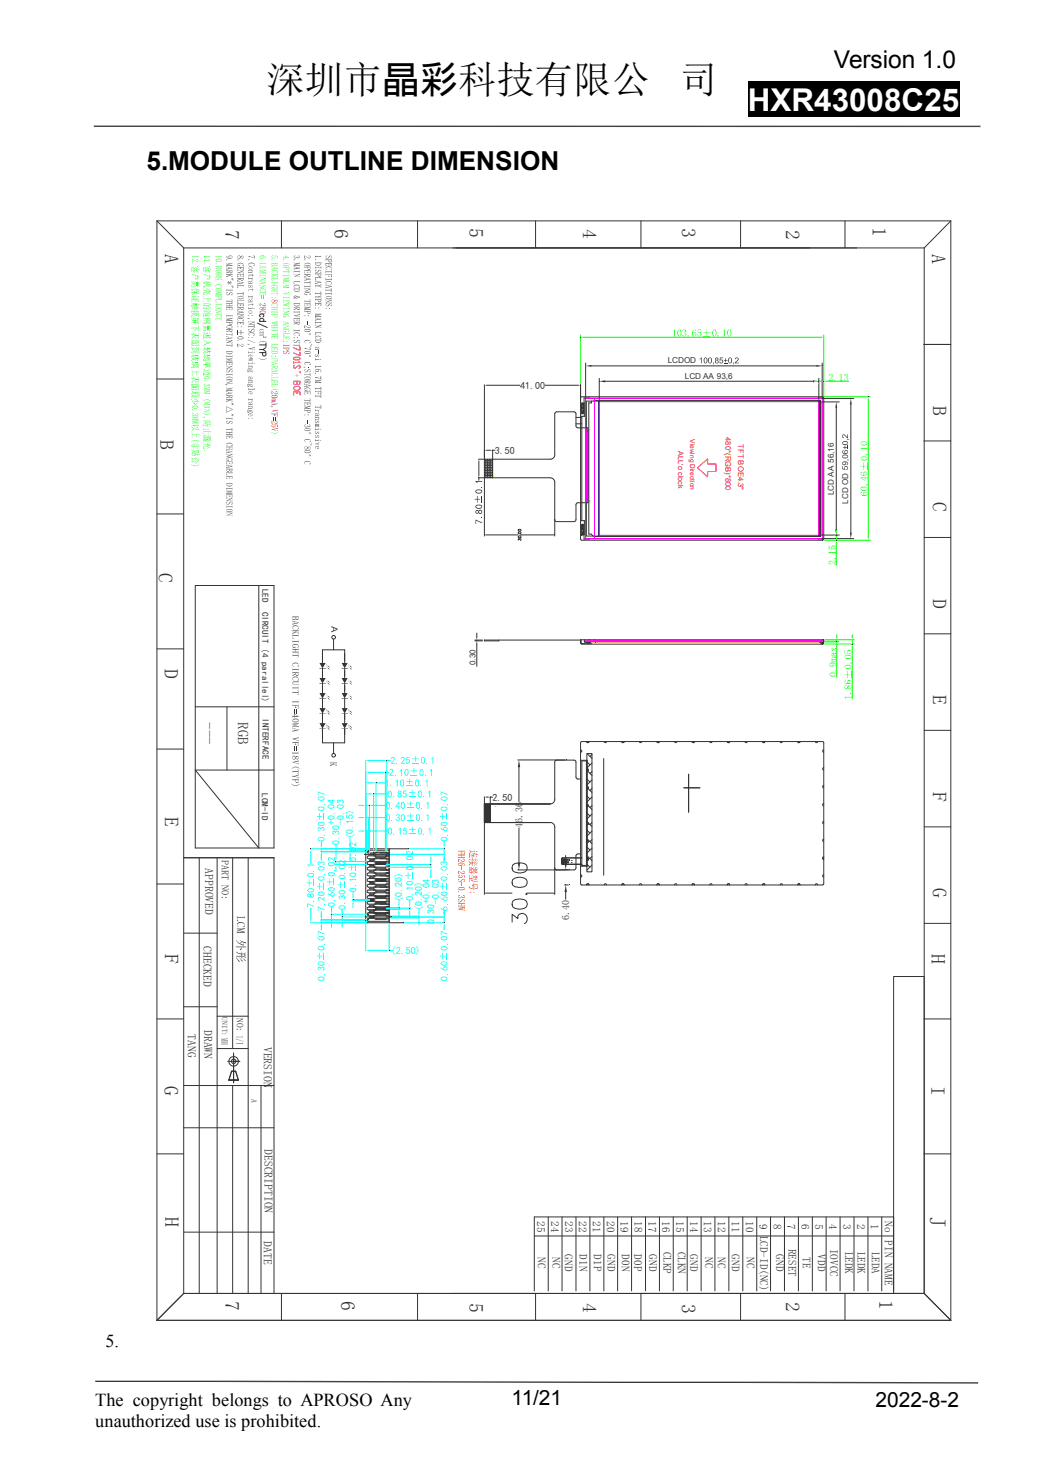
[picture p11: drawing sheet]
<svg xmlns="http://www.w3.org/2000/svg" width="210mm" height="297mm" viewBox="0 0 210 297" stroke-linecap="round" stroke-linejoin="round" font-family="sans-serif">
<defs><g id="words">
<g font-size="7.7">
<text x="53.9" y="18.7">深圳市晶彩科技有限公</text>
<text x="137.4" y="18.7">司</text>
</g>
<text font-size="6.4" fill="#fff" x="151.2" y="22.5">HXR43008C25</text>
<text font-size="5.3" x="29.6" y="34.4">5.MODULE OUTLINE DIMENSION</text>
<text font-size="5" x="168.5" y="13.6">Version 1.0</text>
<g font-size="4.2">
<text x="103.4" y="284.1">11/21</text>
<text x="177" y="284.4">2022-8-2</text>
</g>
<g font-size="3.9" fill="#333">
<text x="45.6" y="46.5" transform="rotate(90 45.6 46.5)">7</text>
<text x="67.6" y="46.2" transform="rotate(90 67.6 46.2)">6</text>
<text x="94.9" y="46.2" transform="rotate(90 94.9 46.2)">5</text>
<text x="117.8" y="46.3" transform="rotate(90 117.8 46.3)">4</text>
<text x="137.8" y="46.1" transform="rotate(90 137.8 46.1)">3</text>
<text x="158.8" y="46.5" transform="rotate(90 158.8 46.5)">2</text>
<text x="176.4" y="45.9" transform="rotate(90 176.4 45.9)">1</text>
<text x="33.3" y="51.5" transform="rotate(90 33.3 51.5)">A</text>
<text x="188.3" y="51.5" transform="rotate(90 188.3 51.5)">A</text>
<text x="188.5" y="82" transform="rotate(90 188.5 82)">B</text>
<text x="32.4" y="89.1" transform="rotate(90 32.4 89.1)">B</text>
<text x="188.5" y="101.5" transform="rotate(90 188.5 101.5)">C</text>
<text x="32.1" y="115.9" transform="rotate(90 32.1 115.9)">C</text>
<text x="188.5" y="121.1" transform="rotate(90 188.5 121.1)">D</text>
<text x="33.2" y="135.3" transform="rotate(90 33.2 135.3)">D</text>
<text x="188.5" y="140.6" transform="rotate(90 188.5 140.6)">E</text>
<text x="188.5" y="160.1" transform="rotate(90 188.5 160.1)">F</text>
<text x="33.3" y="165.1" transform="rotate(90 33.3 165.1)">E</text>
<text x="188.5" y="179.6" transform="rotate(90 188.5 179.6)">G</text>
<text x="33.3" y="192.8" transform="rotate(90 33.3 192.8)">F</text>
<text x="188.3" y="192.8" transform="rotate(90 188.3 192.8)">H</text>
<text x="33.2" y="219.5" transform="rotate(90 33.2 219.5)">G</text>
<text x="188.2" y="219.5" transform="rotate(90 188.2 219.5)">I</text>
<text x="33.4" y="246.1" transform="rotate(90 33.4 246.1)">H</text>
<text x="188.4" y="246.1" transform="rotate(90 188.4 246.1)">J</text>
<text x="45.6" y="263.1" transform="rotate(90 45.6 263.1)">7</text>
<text x="69" y="263" transform="rotate(90 69 263)">6</text>
<text x="94.9" y="263.5" transform="rotate(90 94.9 263.5)">5</text>
<text x="117.8" y="263.4" transform="rotate(90 117.8 263.4)">4</text>
<text x="137.8" y="263.5" transform="rotate(90 137.8 263.5)">3</text>
<text x="158.8" y="263.3" transform="rotate(90 158.8 263.3)">2</text>
<text x="177.7" y="262.7" transform="rotate(90 177.7 262.7)">1</text>
</g>
<g font-size="3.7">
<text x="21.3" y="272.4">5.</text>
<text x="19.3" y="284.2">The copyright belongs to APROSO Any</text>
<text x="19.3" y="288.5">unauthorized use is prohibited.</text>
</g>
<g font-size="3" fill="#333">
<text x="41.3" y="146" transform="rotate(90 41.3 146)">---</text>
<text x="48.1" y="146" transform="rotate(90 48.1 146)">RGB</text>
</g>
<g font-size="2.3" fill="#333">
<text x="41.5" y="175.5" transform="rotate(90 41.5 175.5)">APPROVED</text>
<text x="41.2" y="191.3" transform="rotate(90 41.2 191.3)">CHECKED</text>
<text x="38" y="209.1" transform="rotate(90 38 209.1)">TANG</text>
<text x="41.3" y="208.2" transform="rotate(90 41.3 208.2)">DRAWN</text>
<text x="53.3" y="211.6" transform="rotate(90 53.3 211.6)">VERSION</text>
<text x="53.5" y="232.3" transform="rotate(90 53.5 232.3)">DESCRIPTION</text>
<text x="53.3" y="251" transform="rotate(90 53.3 251)">DATE</text>
</g>
<g font-size="2.2" fill="#333">
<text x="108.6" y="246.8" transform="rotate(90 108.6 246.8)">25</text>
<text x="111.4" y="246.8" transform="rotate(90 111.4 246.8)">24</text>
<text x="114.2" y="246.8" transform="rotate(90 114.2 246.8)">23</text>
<text x="117" y="246.8" transform="rotate(90 117 246.8)">22</text>
<text x="119.8" y="246.8" transform="rotate(90 119.8 246.8)">21</text>
<text x="122.6" y="246.8" transform="rotate(90 122.6 246.8)">20</text>
<text x="125.4" y="246.8" transform="rotate(90 125.4 246.8)">19</text>
<text x="128.3" y="246.8" transform="rotate(90 128.3 246.8)">18</text>
<text x="131.1" y="246.8" transform="rotate(90 131.1 246.8)">17</text>
<text x="133.9" y="246.8" transform="rotate(90 133.9 246.8)">16</text>
<text x="136.7" y="246.8" transform="rotate(90 136.7 246.8)">15</text>
<text x="139.5" y="246.8" transform="rotate(90 139.5 246.8)">14</text>
<text x="142.3" y="246.8" transform="rotate(90 142.3 246.8)">13</text>
<text x="145.1" y="246.8" transform="rotate(90 145.1 246.8)">12</text>
<text x="147.9" y="246.8" transform="rotate(90 147.9 246.8)">11</text>
<text x="150.7" y="246.8" transform="rotate(90 150.7 246.8)">10</text>
<text x="153.5" y="247.4" transform="rotate(90 153.5 247.4)">9 LCD-ID(NC)</text>
<text x="156.4" y="247.4" transform="rotate(90 156.4 247.4)">8</text>
<text x="159.2" y="247.4" transform="rotate(90 159.2 247.4)">7</text>
<text x="162" y="247.4" transform="rotate(90 162 247.4)">6</text>
<text x="164.8" y="247.4" transform="rotate(90 164.8 247.4)">5</text>
<text x="167.6" y="247.4" transform="rotate(90 167.6 247.4)">4</text>
<text x="170.4" y="247.4" transform="rotate(90 170.4 247.4)">3</text>
<text x="173.2" y="247.4" transform="rotate(90 173.2 247.4)">2</text>
<text x="176" y="247.4" transform="rotate(90 176 247.4)">1</text>
<text x="178.8" y="246.8" transform="rotate(90 178.8 246.8)">No</text>
<text x="178.8" y="250.8" transform="rotate(90 178.8 250.8)">PIN NAME</text>
<text x="108.7" y="254.2" transform="rotate(90 108.7 254.2)">NC</text>
<text x="111.6" y="254.2" transform="rotate(90 111.6 254.2)">NC</text>
<text x="114.1" y="253.6" transform="rotate(90 114.1 253.6)">GND</text>
<text x="117.1" y="253.6" transform="rotate(90 117.1 253.6)">D1N</text>
<text x="120" y="253.6" transform="rotate(90 120 253.6)">D1P</text>
<text x="122.8" y="253.6" transform="rotate(90 122.8 253.6)">GND</text>
<text x="125.7" y="253.6" transform="rotate(90 125.7 253.6)">D0N</text>
<text x="128.2" y="253.6" transform="rotate(90 128.2 253.6)">D0P</text>
<text x="131.2" y="253.6" transform="rotate(90 131.2 253.6)">GND</text>
<text x="134.1" y="253.1" transform="rotate(90 134.1 253.1)">CLKP</text>
<text x="137" y="253.1" transform="rotate(90 137 253.1)">CLKN</text>
<text x="139.5" y="253.6" transform="rotate(90 139.5 253.6)">GND</text>
<text x="142.5" y="254.2" transform="rotate(90 142.5 254.2)">NC</text>
<text x="145.1" y="254.2" transform="rotate(90 145.1 254.2)">NC</text>
<text x="147.9" y="253.6" transform="rotate(90 147.9 253.6)">GND</text>
<text x="151" y="254.2" transform="rotate(90 151 254.2)">NC</text>
<text x="156.9" y="253.6" transform="rotate(90 156.9 253.6)">GND</text>
<text x="159.4" y="252.5" transform="rotate(90 159.4 252.5)">RESET</text>
<text x="162.3" y="254.2" transform="rotate(90 162.3 254.2)">TE</text>
<text x="165.3" y="253.6" transform="rotate(90 165.3 253.6)">VDD</text>
<text x="167.8" y="252.5" transform="rotate(90 167.8 252.5)">IOVCC</text>
<text x="170.8" y="253.1" transform="rotate(90 170.8 253.1)">LEDK</text>
<text x="173.3" y="253.1" transform="rotate(90 173.3 253.1)">LEDK</text>
<text x="176.2" y="253.1" transform="rotate(90 176.2 253.1)">LEDA</text>
</g>
<g font-size="2" fill="#0f0">
<text x="167.5" y="77.1">2.13</text>
<text x="169" y="114.3" transform="rotate(-90 169 114.3)">2.15</text>
<text x="169.1" y="137" transform="rotate(-90 169.1 137)">0.9max</text>
</g>
<g font-size="2" fill="#333">
<text x="105.1" y="78.6">41.00</text>
<text x="100" y="91.8">3.50</text>
<text x="99.5" y="161.9">2.50</text>
<text x="105.6" y="167.3" transform="rotate(-90 105.6 167.3)">4</text>
<text x="105.6" y="166.3" transform="rotate(-90 105.6 166.3)">6.36</text>
<text x="44.8" y="173.9" transform="rotate(90 44.8 173.9)">PART NO:</text>
<text x="115.1" y="186" transform="rotate(-90 115.1 186)">6.40</text>
</g>
<g font-size="2" fill="#0ff">
<text x="67.7" y="166.7" transform="rotate(-90 67.7 166.7)">+0.04</text>
<text x="69.6" y="166.7" transform="rotate(-90 69.6 166.7)">-0.03</text>
<text x="68.6" y="170.8" transform="rotate(-90 68.6 170.8)">0.30</text>
<text x="71.5" y="169.6" transform="rotate(-90 71.5 169.6)">(0.15)</text>
<text x="81.4" y="182.5" transform="rotate(-90 81.4 182.5)">(0.20)</text>
<text x="85.4" y="184.2" transform="rotate(-90 85.4 184.2)">(0.20)</text>
<text x="86.9" y="182.7" transform="rotate(-90 86.9 182.7)">+0.04</text>
<text x="88.8" y="182.7" transform="rotate(-90 88.8 182.7)">-0.03</text>
<text x="87.8" y="186.8" transform="rotate(-90 87.8 186.8)">0.30</text>
<text x="79" y="193">(2.50)</text>
</g>
<text font-size="1.9" fill="#333" x="47.9" y="205.8" transform="rotate(90 47.9 205.8)">NO:</text>
<g font-size="1.8" fill="#333">
<text x="53" y="119.1" transform="rotate(90 53 119.1)">LED</text>
<text x="53" y="123.7" transform="rotate(90 53 123.7)">CIRCUIT (4 parallel)</text>
<text x="53.1" y="145.2" transform="rotate(90 53.1 145.2)">INTERFACE</text>
<text x="52.9" y="160.3" transform="rotate(90 52.9 160.3)">LCM-ID</text>
</g>
<g font-size="1.7" fill="#333">
<text x="135" y="73.5">LCDOD</text>
<text x="138.4" y="76.6">LCD AA 93,6</text>
</g>
<g font-size="1.6" fill="#333">
<text x="168.5" y="100.1" transform="rotate(-90 168.5 100.1)">LCD AA 56,16</text>
<text x="171.5" y="101.9" transform="rotate(-90 171.5 101.9)">LCD OD</text>
<text x="96.1" y="134.5" transform="rotate(-90 96.1 134.5)">0.30</text>
</g>
<g font-size="1.5" fill="#f00">
<text x="146.6" y="88.3" transform="rotate(90 146.6 88.3)">480*(RGB)*800</text>
<text x="149.2" y="89.8" transform="rotate(90 149.2 89.8)">TFT BOE4.3&quot;</text>
<text x="137.1" y="91.2" transform="rotate(90 137.1 91.2)">ALL'o clock</text>
</g>
<g font-size="1.5" fill="#333">
<text x="44.9" y="205.7" transform="rotate(90 44.9 205.7)">UNIT:</text>
<text x="50.9" y="222.2" transform="rotate(90 50.9 222.2)">A</text>
</g>
<text font-size="1.3" fill="#f00" x="139.5" y="88.8" transform="rotate(90 139.5 88.8)">Viewing Direction</text>
<g font-size=".6" fill="#ff0">
<text x="99.9" y="92.9" transform="rotate(90 99.9 92.9)">1</text>
<text x="99.9" y="95.9" transform="rotate(90 99.9 95.9)">25</text>
<text x="99.9" y="162.6" transform="rotate(90 99.9 162.6)">25</text>
<text x="99.9" y="166" transform="rotate(90 99.9 166)">1</text>
</g>
<text font-size=".4" fill="#333" x="115.4" y="173.8" transform="rotate(90 115.4 173.8)">K A</text>
</g></defs>
<path d="M151.2 16.5h42.7v7.1h-42.7z" fill-rule="evenodd" fill="#000"/>
<path d="M19 25.4h179.1v.2h-179.1zM19 25.6l179.1 .1zM19 25.4v.3zM198.1 25.4v.3z" fill="#000"/>
<path d="M164.8 280.5h31.6v5.7h-31.6z" fill-rule="evenodd" fill="#fff"/>
<path d="M19.3 279.1l178.4 .3zM19.3 279.2l178.4 .3v.2l-178.4-.3zM19.3 279.1v.3zM197.7 279.4v.3z" fill="#000"/>
<path d="M118.6 33.6h.8v.8h-.8z" fill-rule="evenodd" fill="#fff"/>
<g fill="#333">
<path d="M65.9 51.8v.3z" fill-rule="evenodd"/>
<path d="M65.8 51.7h.4l-.3 .2z" fill-rule="evenodd"/>
<path d="M65.9 52a.41 .41 0 0 0 .4 .2 .41 .41 0 0 0 .3-.5h.4v.3a.35 .35 0 0 0-.4-.2 .35 .35 0 0 0-.2 .4l-.4 .1z" fill-rule="evenodd"/>
<path d="M67 51.8v.4z" fill-rule="evenodd"/>
<path d="M66.8 52.2h.3z" fill-rule="evenodd"/>
<path d="M65.8 52.4h1.2v.3v-.1h-.5l-.1 .3v-.3l-.6 .1z" fill-rule="evenodd"/>
<path d="M66.5 52.6a.28 .28 0 0 0 .2 .3 .28 .28 0 0 0 .3-.2l.1-.3v.3a.35 .35 0 0 1-.3 .3 .35 .35 0 0 1-.4-.1z" fill-rule="evenodd"/>
<path d="M65.8 53.1l.1 .5 .2 .2-.3-.1z" fill-rule="evenodd"/>
<path d="M66.5 53.3l.1 .3h.1h-.4z" fill-rule="evenodd"/>
<path d="M65.9 53.2h1.1v.3v-.2h-.5v.2v-.2l-.6 .1z" fill-rule="evenodd"/>
<path d="M67 53.1l.1 .6-.3 .1 .2-.2z" fill-rule="evenodd"/>
<path d="M65.9 54.2l.3 .3-.3-.1z" fill-rule="evenodd"/>
<path d="M65.9 54l.4-.1a.49 .49 0 0 1 .6 0 .49 .49 0 0 1 .1 .5 .63 .63 0 0 0-1-.4l-.1 .3z" fill-rule="evenodd"/>
<path d="M66.8 54.5l.2-.3 .1 .3z" fill-rule="evenodd"/>
<path d="M65.8 54.7l.2 .2h1l.1-.2v.5l-.1-.2h-1.1l-.1 .2z" fill-rule="evenodd"/>
<path d="M66.5 55.5v.3l.2 .1h-.4l.1-.1z" fill-rule="evenodd"/>
<path d="M65.8 55.4h1.2v.4v-.3h-.5v.2v-.2l-.7 .1z" fill-rule="evenodd"/>
<path d="M67 55.4l.1 .6h-.3l.2-.2z" fill-rule="evenodd"/>
<path d="M65.8 56.2l.2 .2h1l.1-.2v.5l-.1-.2h-1.1l-.1 .2z" fill-rule="evenodd"/>
<path d="M65.9 57.2l.3 .3-.3-.1z" fill-rule="evenodd"/>
<path d="M65.9 57l.4-.1a.49 .49 0 0 1 .5 0 .49 .49 0 0 1 .2 .5 .64 .64 0 0 0-1-.4l-.1 .3z" fill-rule="evenodd"/>
<path d="M66.8 57.5l.2-.3 .1 .2z" fill-rule="evenodd"/>
<path d="M65.8 57.6l1.3 .3-.8-.1v.2v-.2h-.5z" fill-rule="evenodd"/>
<path d="M65.8 58h.5v-.2v.2h.8l-1.2 .3z" fill-rule="evenodd"/>
<path d="M65.8 58.5l1.2 .1v.2h-1.2z" fill-rule="evenodd"/>
<path d="M66.8 58.3l.3 .1v.5l-.1-.5z" fill-rule="evenodd"/>
<path d="M67 58.6l.1 .3-.3 .1 .2-.1z" fill-rule="evenodd"/>
<path d="M65.8 59.2l.1 .1h1.1l.1-.1v.4l-.1-.2h-1l-.2 .2z" fill-rule="evenodd"/>
<path d="M65.9 60.1a.79 .79 0 0 0 1 .2l.1-.1a.73 .73 0 0 1-1.2 0z" fill-rule="evenodd"/>
<path d="M65.9 60l.6-.2a.47 .47 0 0 1 .6 .5 .8 .8 0 0 0-1.2-.1z" fill-rule="evenodd"/>
<path d="M65.8 60.5l1.2 .1-1.2 .2z" fill-rule="evenodd"/>
<path d="M65.8 61.1l1.3-.6v.2z" fill-rule="evenodd"/>
<path d="M65.8 61.1l1.3-.1v.3z" fill-rule="evenodd"/>
<path d="M65.9 61.5v.3z" fill-rule="evenodd"/>
<path d="M65.8 61.4l.4-.1-.3 .3z" fill-rule="evenodd"/>
<path d="M65.9 61.6a.41 .41 0 0 0 .4 .2 .41 .41 0 0 0 .3-.4h.3l.1 .2v-.1a.4 .4 0 0 0-.4 0 .4 .4 0 0 0-.2 .4h-.4z" fill-rule="evenodd"/>
<path d="M67 61.5v.3z" fill-rule="evenodd"/>
<path d="M66.8 61.8l.2-.1 .1 .2z" fill-rule="evenodd"/>
<path d="M65.9 62.3l.1 .1z" fill-rule="evenodd"/>
<path d="M66.5 62.3l.2 .1z" fill-rule="evenodd"/>
<path d="M63.7 51.7l.1 .1h1v-.1l.1 .2h-1.1l-.1 .2z" fill-rule="evenodd"/>
<path d="M63.7 52.4h.2l-.1 .1z" fill-rule="evenodd"/>
<path d="M63.7 53.1h1.2v.2h-1.2z" fill-rule="evenodd"/>
<path d="M63.7 53a.59 .59 0 0 0 .5 .6 .59 .59 0 0 0 .7-.3v-.3v.3a.68 .68 0 0 1-.6 .4 .68 .68 0 0 1-.6-.4z" fill-rule="evenodd"/>
<path d="M63.7 53.9l.1 .2h1l.1-.2v.4l-.1-.2h-1l-.1 .2z" fill-rule="evenodd"/>
<path d="M63.7 54.7v.3z" fill-rule="evenodd"/>
<path d="M63.7 54.6l.3-.1-.3 .3z" fill-rule="evenodd"/>
<path d="M63.7 54.9a.38 .38 0 0 0 .5 .1 .38 .38 0 0 0 .2-.4h.2l.3 .2v-.1a.45 .45 0 0 0-.7 .4h-.4z" fill-rule="evenodd"/>
<path d="M64.9 54.7v.3z" fill-rule="evenodd"/>
<path d="M64.6 55.1h.3z" fill-rule="evenodd"/>
<path d="M63.7 55.3h1.2v.3l-.1-.2h-.5v.3v-.3l-.6 .1z" fill-rule="evenodd"/>
<path d="M64.3 55.4a.28 .28 0 0 0 .2 .4 .28 .28 0 0 0 .4-.2v-.3l-.1 .5-.4 .1-.1-.2z" fill-rule="evenodd"/>
<path d="M63.7 56a.45 .45 0 0 0 .3 .7l-.3-.1z" fill-rule="evenodd"/>
<path d="M63.7 56h1.2v.3l-1.2-.1z" fill-rule="evenodd"/>
<path d="M63.7 56.7l1.2 .3-.7-.1v.3v-.3h-.5z" fill-rule="evenodd"/>
<path d="M63.7 57.2h.5v-.3v.3l.8-.1-1.3 .3z" fill-rule="evenodd"/>
<path d="M64.2 57.9h.7v.3z" fill-rule="evenodd"/>
<path d="M63.7 57.7l.5 .1 .7-.3v.2l-1.2 .3z" fill-rule="evenodd"/>
<path d="M63.7 59.2h1.2v.2h-1.2z" fill-rule="evenodd"/>
<path d="M64.6 59h.3v.6l-.1-.5z" fill-rule="evenodd"/>
<path d="M64.9 59.2v.4h-.3l.2-.1z" fill-rule="evenodd"/>
<path d="M64.2 60.1l.7 .1v.2z" fill-rule="evenodd"/>
<path d="M63.7 59.9l.5 .1 .7-.3v.3l-1.2 .2z" fill-rule="evenodd"/>
<path d="M63.7 60.4l1.2 .1v.3v-.2h-.6v.3v-.3l-.6 .1z" fill-rule="evenodd"/>
<path d="M64.3 60.6a.28 .28 0 0 0 .2 .4 .28 .28 0 0 0 .4-.2v-.4v.4a.34 .34 0 0 1-.2 .3 .34 .34 0 0 1-.4-.2z" fill-rule="evenodd"/>
<path d="M63.7 61.2l.1 .5 .2 .1h-.3z" fill-rule="evenodd"/>
<path d="M64.4 61.4l.1 .3h-.4z" fill-rule="evenodd"/>
<path d="M63.7 61.2h1.2v.4v-.2h-.5l-.1 .1v-.1h-.6z" fill-rule="evenodd"/>
<path d="M64.9 61.2v.6h-.2l.2-.2z" fill-rule="evenodd"/>
<path d="M63.7 62.2l.1 .1z" fill-rule="evenodd"/>
<path d="M64.4 62.2l.1 .1z" fill-rule="evenodd"/>
<path d="M63.7 63.8l1.1 .2-1.1 .1z" fill-rule="evenodd"/>
<path d="M63.7 63.4l1.1 .1-1.1 .1z" fill-rule="evenodd"/>
<path d="M63.7 63.7l1.2-.3v.2z" fill-rule="evenodd"/>
<path d="M63.7 63.7l1.2 .2v.2z" fill-rule="evenodd"/>
<path d="M63.7 64.1l1.2 .4-.7-.1v.2v-.3l-.5 .1z" fill-rule="evenodd"/>
<path d="M63.7 64.6h.5v-.2v.2l.8-.1-1.3 .4z" fill-rule="evenodd"/>
<path d="M63.7 65l.1 .2h1l.1-.2v.5v-.2h-1.2v.2z" fill-rule="evenodd"/>
<path d="M63.7 65.6l1.1 .1-1.1 .2z" fill-rule="evenodd"/>
<path d="M63.7 66.2l1.2-.6v.2z" fill-rule="evenodd"/>
<path d="M63.7 66.2l1.2-.1v.2z" fill-rule="evenodd"/>
<path d="M63.7 67.1a.45 .45 0 0 0 .3 .7l-.3-.1z" fill-rule="evenodd"/>
<path d="M63.7 67.2l1.2-.1v.3h-1.2z" fill-rule="evenodd"/>
<path d="M63.7 68.2l.3 .3-.2-.1z" fill-rule="evenodd"/>
<path d="M63.7 68.1l.5-.2a.52 .52 0 0 1 .7 .5 .7 .7 0 0 0-1.1-.3l-.1 .2z" fill-rule="evenodd"/>
<path d="M64.6 68.5l.3-.3v.3z" fill-rule="evenodd"/>
<path d="M63.7 68.7h1.2v.2h-1.2z" fill-rule="evenodd"/>
<path d="M63.7 68.6a.63 .63 0 0 0 .5 .6 .63 .63 0 0 0 .7-.2v-.4v.3a.68 .68 0 0 1-.6 .4 .68 .68 0 0 1-.6-.4z" fill-rule="evenodd"/>
<path d="M63.7 70.4l.1 .2z" fill-rule="evenodd"/>
<path d="M63.7 70.7l.2 .1z" fill-rule="evenodd"/>
<path d="M63.7 70.2h.4l.1 .4a.23 .23 0 0 0-.2-.3 .23 .23 0 0 0-.3 .2z" fill-rule="evenodd"/>
<path d="M63.8 70.5l.4 .1v-.2v.2l.2-.2 .1 .2-.8 .1z" fill-rule="evenodd"/>
<path d="M64.3 70.2l.2 .4z" fill-rule="evenodd"/>
<path d="M64.3 70.9v.6z" fill-rule="evenodd"/>
<path d="M63.7 71.7h.2l-.2 .2z" fill-rule="evenodd"/>
<path d="M64.4 71.9l.1 .2-.2 .1z" fill-rule="evenodd"/>
<path d="M63.7 71.8v.2a.23 .23 0 0 0 .3 .1 .23 .23 0 0 0 .1-.3 .23 .23 0 0 1 .3 0 .23 .23 0 0 1 .1 .3l-.1-.3-.2 .1a.27 .27 0 0 1-.3 .3 .27 .27 0 0 1-.2-.4z" fill-rule="evenodd"/>
<path d="M63.7 72.5v.1h.7l.1-.1v.2h-.8v.2z" fill-rule="evenodd"/>
<path d="M64.8 72.6l.1 .1z" fill-rule="evenodd"/>
<path d="M63.7 73.9l.1 .2h1v-.2l.1 .3h-1.1l-.1 .2z" fill-rule="evenodd"/>
<path d="M63.7 74.8l.2-.1a.28 .28 0 0 1 .3-.1 .28 .28 0 0 1 .2 .3l-.2-.2-.5 .2z" fill-rule="evenodd"/>
<path d="M63.7 74.8a.36 .36 0 0 0 .3 .3 .36 .36 0 0 0 .4-.3 .36 .36 0 0 1-.4 .4 .36 .36 0 0 1-.3-.4z" fill-rule="evenodd"/>
<path d="M64.7 75h.2z" fill-rule="evenodd"/>
<path d="M64.3 74.6l.5 .1 .1 .3-.1-.2z" fill-rule="evenodd"/>
<path d="M63.7 75.4l.2 .1z" fill-rule="evenodd"/>
<path d="M63.7 76.3h.6l.6 .4-1.1-.3z" fill-rule="evenodd"/>
<path d="M64.6 76.1h.3v.6l-.1-.1v-.4z" fill-rule="evenodd"/>
<path d="M63.7 77.2l1.1 .2-1.1 .1z" fill-rule="evenodd"/>
<path d="M63.7 76.8h1.1l-1.1 .2z" fill-rule="evenodd"/>
<path d="M63.7 77.1l1.2-.3v.1z" fill-rule="evenodd"/>
<path d="M63.7 77.1l1.2 .2v.2z" fill-rule="evenodd"/>
<path d="M63.7 78.4l1.2 .1v.2l-1.1-.1-.1 .2z" fill-rule="evenodd"/>
<path d="M64.6 78.3h.3v.6l-.1-.5z" fill-rule="evenodd"/>
<path d="M64.9 78.5v.4h-.3l.2-.1z" fill-rule="evenodd"/>
<path d="M64.3 79.2l.2 .3h-.4z" fill-rule="evenodd"/>
<path d="M63.7 79l1.2 .1v.3l-.1-.2h-.5v.2v-.2l-.6 .1z" fill-rule="evenodd"/>
<path d="M64.9 79v.6l-.2 .1 .2-.3z" fill-rule="evenodd"/>
<path d="M63.7 79.9l1.2 .1v.2h-1.2z" fill-rule="evenodd"/>
<path d="M64.6 79.8h.3v.6l-.1-.5z" fill-rule="evenodd"/>
<path d="M64.9 80v.4h-.3l.2-.1z" fill-rule="evenodd"/>
<path d="M63.7 82.2h1.2v.2l-1.2 .1z" fill-rule="evenodd"/>
<path d="M64.6 82h.3v.6l-.1-.5z" fill-rule="evenodd"/>
<path d="M64.9 82.2v.4h-.3h.2z" fill-rule="evenodd"/>
<path d="M64.3 83l.1 .2z" fill-rule="evenodd"/>
<path d="M64.4 83.1l.1 .2-.2 .1z" fill-rule="evenodd"/>
<path d="M63.7 82.7v.2h.7l.1-.2v.3h-.7l-.1 .2z" fill-rule="evenodd"/>
<path d="M63.7 83.7l.1 .2z" fill-rule="evenodd"/>
<path d="M63.7 84.1h.2z" fill-rule="evenodd"/>
<path d="M63.7 83.6h.4l.1 .3a.23 .23 0 0 0-.2-.3 .23 .23 0 0 0-.3 .2z" fill-rule="evenodd"/>
<path d="M63.8 83.9h.4v-.2v.2l.2-.1 .1 .1-.8 .2z" fill-rule="evenodd"/>
<path d="M64.3 83.5l.2 .4z" fill-rule="evenodd"/>
<path d="M63.7 84.6l.6 .1 .1-.1v.2l-.7 .1z" fill-rule="evenodd"/>
<path d="M64.3 84.4l.2 .2-.1 .2z" fill-rule="evenodd"/>
<path d="M63.7 84.2h.8v.2l-.8 .1z" fill-rule="evenodd"/>
<path d="M63.7 85h.2l-.2 .3z" fill-rule="evenodd"/>
<path d="M64.4 85.3l.1 .2h-.2z" fill-rule="evenodd"/>
<path d="M63.7 85.1v.2a.27 .27 0 0 0 .3 .1 .27 .27 0 0 0 .2-.3h.2l.1 .4-.1-.3a.21 .21 0 0 0-.2 0 .21 .21 0 0 0-.1 .2 .24 .24 0 0 1-.4 .1 .24 .24 0 0 1 0-.4z" fill-rule="evenodd"/>
<path d="M63.7 86.2l.7 .1-.7 .1z" fill-rule="evenodd"/>
<path d="M64.3 85.8l.1 .1z" fill-rule="evenodd"/>
<path d="M63.7 85.9h.8l-.8 .2z" fill-rule="evenodd"/>
<path d="M64.3 86.1l.2 .2z" fill-rule="evenodd"/>
<path d="M63.7 85.7h.8v.1l-.8 .1z" fill-rule="evenodd"/>
<path d="M63.7 86.6v.1h.7l.1-.1v.2h-.8v.2z" fill-rule="evenodd"/>
<path d="M64.8 86.7l.1 .1z" fill-rule="evenodd"/>
<path d="M63.7 87.3h.2l-.2 .2z" fill-rule="evenodd"/>
<path d="M64.4 87.5l.1 .2-.2 .1z" fill-rule="evenodd"/>
<path d="M63.7 87.4v.1a.22 .22 0 0 0 .3 .2 .22 .22 0 0 0 .1-.3l.1-.1a.25 .25 0 0 1 .2 .1 .25 .25 0 0 1 .1 .3l-.1-.2a.19 .19 0 0 0-.2-.1 .19 .19 0 0 0-.1 .3h-.4z" fill-rule="evenodd"/>
<path d="M63.7 88h.2l-.2 .3z" fill-rule="evenodd"/>
<path d="M64.4 88.3l.1 .2h-.2z" fill-rule="evenodd"/>
<path d="M63.7 88.1v.2a.22 .22 0 0 0 .3 .1 .22 .22 0 0 0 .1-.3h.1a.25 .25 0 0 1 .2 0 .25 .25 0 0 1 .1 .3l-.1-.1a.19 .19 0 0 0-.2-.2 .19 .19 0 0 0-.1 .3l-.4 .1z" fill-rule="evenodd"/>
<path d="M63.7 88.8v.2h.7l.1-.2v.3h-.8v.1z" fill-rule="evenodd"/>
<path d="M64.8 89h.1l-.1 .1z" fill-rule="evenodd"/>
<path d="M63.7 89.7l.8 .1v.3z" fill-rule="evenodd"/>
<path d="M63.7 89.7l.8-.3v.3z" fill-rule="evenodd"/>
<path d="M63.7 90.4l.2 .3h-.2z" fill-rule="evenodd"/>
<path d="M64.1 90.2l.2 .1 .1 .2z" fill-rule="evenodd"/>
<path d="M63.8 90.3l.3-.1v.5l.3-.1 .1-.2v.1l-.2 .2-.2 .1v-.5l-.3 .1-.1 .1z" fill-rule="evenodd"/>
<path d="M61.5 51.7l.2 .5 .2 .1-.4-.1z" fill-rule="evenodd"/>
<path d="M61.6 51.7h.1a.84 .84 0 0 0 1 .3v-.1a.44 .44 0 0 1-.4 .3 .44 .44 0 0 1-.4-.3z" fill-rule="evenodd"/>
<path d="M62.4 51.7l.3 .1v.3v-.2z" fill-rule="evenodd"/>
<path d="M61.6 52.5l.1 .1z" fill-rule="evenodd"/>
<path d="M61.5 53.4a.82 .82 0 0 0 1.2 .1 .69 .69 0 0 1-1.2-.1z" fill-rule="evenodd"/>
<path d="M61.5 53.4l.5-.3a.5 .5 0 0 1 .7 .5 .77 .77 0 0 0-1.1-.1z" fill-rule="evenodd"/>
<path d="M61.5 53.8l1.2 .1v.3v-.2h-.6v.3v-.3l-.6 .1z" fill-rule="evenodd"/>
<path d="M62.1 54a.3 .3 0 0 0 .3 .4 .3 .3 0 0 0 .3-.2v-.4v.6l-.4 .1z" fill-rule="evenodd"/>
<path d="M61.5 54.6h.1a.45 .45 0 0 0 .2 .7l-.3-.1z" fill-rule="evenodd"/>
<path d="M62.2 54.8l.2 .3h-.4z" fill-rule="evenodd"/>
<path d="M61.6 54.7h1.1v.3v-.2h-.5v.1v-.1l-.6 .1z" fill-rule="evenodd"/>
<path d="M62.7 54.6v.6h-.2l.2-.2z" fill-rule="evenodd"/>
<path d="M61.5 55.9l.7-.1-.6 .2z" fill-rule="evenodd"/>
<path d="M61.5 55.4h1.2v.3v-.2h-.5v.3l-.1-.3-.6 .1z" fill-rule="evenodd"/>
<path d="M62.2 55.5a.26 .26 0 0 0 .2 .4 .26 .26 0 0 0 .3-.2v-.3v.3a.3 .3 0 0 1-.2 .3 .3 .3 0 0 1-.3-.2z" fill-rule="evenodd"/>
<path d="M61.5 56.1l1.2 .3-.7-.1v.2v-.2h-.5z" fill-rule="evenodd"/>
<path d="M61.5 56.5h.5v-.2v.2l.7-.1 .1 .1-1.2 .3z" fill-rule="evenodd"/>
<path d="M61.5 57l1.2 .1v.2h-1.2z" fill-rule="evenodd"/>
<path d="M62.5 56.8l.2 .1v.5v-.4z" fill-rule="evenodd"/>
<path d="M62.7 57.1v.3l-.2 .1 .2-.1z" fill-rule="evenodd"/>
<path d="M61.5 57.7l.1 .2h1.1v-.2v.5v-.2h-1.1l-.1 .2z" fill-rule="evenodd"/>
<path d="M61.5 58.3l1.2 .1-1.2 .1z" fill-rule="evenodd"/>
<path d="M61.5 58.9l1.2-.6v.2z" fill-rule="evenodd"/>
<path d="M61.5 58.9h1.2v-.1v.2z" fill-rule="evenodd"/>
<path d="M61.6 59.3v.3z" fill-rule="evenodd"/>
<path d="M61.7 59.5l.4-.1v.3l-.5-.1z" fill-rule="evenodd"/>
<path d="M61.7 59.2a.69 .69 0 0 1 1 .3 .71 .71 0 0 0-1.1-.1z" fill-rule="evenodd"/>
<path d="M62.4 59.6l.3-.2 .1 .2z" fill-rule="evenodd"/>
<path d="M61.5 60.7l1.2 .1v.2h-1.2z" fill-rule="evenodd"/>
<path d="M62.5 60.5l.2 .1v.6v-.5z" fill-rule="evenodd"/>
<path d="M62.7 60.8v.4h-.2l.2-.1z" fill-rule="evenodd"/>
<path d="M61.5 61.3h.1a.45 .45 0 0 0 .2 .6h-.3z" fill-rule="evenodd"/>
<path d="M62.2 61.5l.2 .3h-.4l.1-.1z" fill-rule="evenodd"/>
<path d="M61.6 61.3h1.1v.4v-.2h-.5v.1v-.1h-.6z" fill-rule="evenodd"/>
<path d="M62.7 61.3v.6h-.2l.2-.2z" fill-rule="evenodd"/>
<path d="M61.5 62.5l1.2 .1-1.2 .1z" fill-rule="evenodd"/>
<path d="M61.5 62l1.2 .1-1.2 .1z" fill-rule="evenodd"/>
<path d="M61.5 62.3l1.2-.3v.2z" fill-rule="evenodd"/>
<path d="M61.5 62.3l1.2 .2v.2z" fill-rule="evenodd"/>
<path d="M61.5 62.8h1.2v.3v-.1h-.6v.3v-.3h-.6z" fill-rule="evenodd"/>
<path d="M62.1 63a.3 .3 0 0 0 .3 .3 .3 .3 0 0 0 .3-.2v-.3v.3a.33 .33 0 0 1-.2 .3 .33 .33 0 0 1-.4-.1z" fill-rule="evenodd"/>
<path d="M62.2 63.8l.2 .1z" fill-rule="evenodd"/>
<path d="M62.1 65l.1 .7z" fill-rule="evenodd"/>
<path d="M61.5 65.8l.2 .4 .2 .2-.4-.1z" fill-rule="evenodd"/>
<path d="M61.6 65.8h.1a.73 .73 0 0 0 1 .2 .51 .51 0 0 1-.4 .3 .51 .51 0 0 1-.5-.3z" fill-rule="evenodd"/>
<path d="M62.4 65.8l.3 .2v.2v-.2z" fill-rule="evenodd"/>
<path d="M61.6 66.7v.1a.95 .95 0 0 0 1.1 0v.2a.69 .69 0 0 1-1.1-.3z" fill-rule="evenodd"/>
<path d="M61.6 66.6a.94 .94 0 0 1 1.2 .2l-.1 .2v-.2a.95 .95 0 0 0-1.1 0z" fill-rule="evenodd"/>
<path d="M62.5 67.5l.3 .2h-.3z" fill-rule="evenodd"/>
<path d="M62.5 67.5l.2-.1 .1 .2-.2-.2-.1 .3z" fill-rule="evenodd"/>
<path d="M61.6 69.1l.3 .2h-.3z" fill-rule="evenodd"/>
<path d="M61.7 68.8l.3-.1a.52 .52 0 0 1 .7 .6 .7 .7 0 0 0-1.1-.3l-.1 .2z" fill-rule="evenodd"/>
<path d="M62.5 69.3l.2-.2 .1 .2z" fill-rule="evenodd"/>
<path d="M62.8 69.8l.1 .3-.2-.1z" fill-rule="evenodd"/>
<path d="M62.8 69.8l.2-.2-.2 .4z" fill-rule="evenodd"/>
<path d="M62.8 69.5l.3 .1-.1 .2z" fill-rule="evenodd"/>
<path d="M61.6 70.4l.4 .1 .7 .3-1.2-.3z" fill-rule="evenodd"/>
<path d="M62.5 70.3h.2v.5v-.4z" fill-rule="evenodd"/>
<path d="M61.6 71.2v.1a1.11 1.11 0 0 0 1.1 0 .7 .7 0 0 1-1.2-.1z" fill-rule="evenodd"/>
<path d="M61.6 71.1a.85 .85 0 0 1 1.2 .2h-.1a.85 .85 0 0 0-1.1 0z" fill-rule="evenodd"/>
<path d="M62.5 72l.3 .1-.3 .1z" fill-rule="evenodd"/>
<path d="M62.5 71.9h.3v.2l-.1-.2-.2 .2z" fill-rule="evenodd"/>
<path d="M61.6 73.5l.3 .3-.3-.1z" fill-rule="evenodd"/>
<path d="M61.7 73.3l.3-.1a.53 .53 0 0 1 .7 .5 .66 .66 0 0 0-.9-.4l-.3 .3z" fill-rule="evenodd"/>
<path d="M62.5 73.8l.2-.3 .1 .3z" fill-rule="evenodd"/>
<path d="M61.3 74.2h.4v.1z" fill-rule="evenodd"/>
<path d="M62.2 74.2l.2 .1z" fill-rule="evenodd"/>
<path d="M61.6 74.8v.3z" fill-rule="evenodd"/>
<path d="M61.5 74.7h.4l-.3 .2z" fill-rule="evenodd"/>
<path d="M61.6 75a.33 .33 0 0 0 .3 .2 .33 .33 0 0 0 .3-.4l.3-.1 .2 .1v.2a.3 .3 0 0 0-.3-.2 .3 .3 0 0 0-.2 .3 .33 .33 0 0 1-.4 .2 .33 .33 0 0 1-.2-.3z" fill-rule="evenodd"/>
<path d="M62.7 74.8v.3z" fill-rule="evenodd"/>
<path d="M62.5 75.2h.3z" fill-rule="evenodd"/>
<path d="M61.5 75.6l.1 .1 1.1-.1v.3l-1.1-.1-.1 .1z" fill-rule="evenodd"/>
<path d="M62.5 75.4l.2 .1v.5v-.5z" fill-rule="evenodd"/>
<path d="M62.7 75.6v.4h-.2l.2-.1z" fill-rule="evenodd"/>
<path d="M61.5 76.4a.82 .82 0 0 0 1.2 .1 .69 .69 0 0 1-1.2-.1z" fill-rule="evenodd"/>
<path d="M61.5 76.4l.5-.3a.5 .5 0 0 1 .7 .5 .84 .84 0 0 0-1.1-.1z" fill-rule="evenodd"/>
<path d="M61.5 77.4l.6-.2 .1 .1-.6 .3z" fill-rule="evenodd"/>
<path d="M61.5 76.9h1.2v.3l-.5-.1v.2l-.1-.2h-.6z" fill-rule="evenodd"/>
<path d="M62.2 77.1a.26 .26 0 0 0 .2 .3 .26 .26 0 0 0 .3-.2v-.3v.3a.29 .29 0 0 1-.2 .3 .29 .29 0 0 1-.3-.2z" fill-rule="evenodd"/>
<path d="M61.5 77.6l1.2 .3-.7-.1v.3v-.3h-.5z" fill-rule="evenodd"/>
<path d="M61.5 78.1h.5v-.3v.3l.7-.2 .1 .1-1.2 .3z" fill-rule="evenodd"/>
<path d="M61.6 78.6v.3z" fill-rule="evenodd"/>
<path d="M61.7 78.9l.4-.1v.3l-.5-.1z" fill-rule="evenodd"/>
<path d="M61.6 78.5a.71 .71 0 0 1 1.1 .3 .76 .76 0 0 0-1.1-.1z" fill-rule="evenodd"/>
<path d="M62.4 78.9l.3-.2 .1 .2z" fill-rule="evenodd"/>
<path d="M61.5 79.1h.1a.45 .45 0 0 0 .2 .7l-.3-.1z" fill-rule="evenodd"/>
<path d="M62.2 79.3l.2 .3h-.4z" fill-rule="evenodd"/>
<path d="M61.6 79.2h1.1v.3v-.2h-.5v.1v-.1h-.6z" fill-rule="evenodd"/>
<path d="M62.7 79.1v.6h-.2l.2-.1z" fill-rule="evenodd"/>
<path d="M61.5 80.8h1.2v.2l-1.2 .1z" fill-rule="evenodd"/>
<path d="M62.5 80.6h.2v.6v-.5z" fill-rule="evenodd"/>
<path d="M62.7 80.8v.4l-.2 .1 .2-.1z" fill-rule="evenodd"/>
<path d="M61.5 81.4h.1a.45 .45 0 0 0 .2 .6l-.3-.1z" fill-rule="evenodd"/>
<path d="M62.2 81.5l.2 .3h-.4z" fill-rule="evenodd"/>
<path d="M61.6 81.4h1.1v.3v-.2h-.5v.2v-.2l-.6 .1z" fill-rule="evenodd"/>
<path d="M62.7 81.4v.5l-.2 .1 .2-.3z" fill-rule="evenodd"/>
<path d="M61.5 82.5l1.2 .2-1.2 .1z" fill-rule="evenodd"/>
<path d="M61.5 82.1h1.2l-1.2 .1z" fill-rule="evenodd"/>
<path d="M61.5 82.4l1.2-.3v.1z" fill-rule="evenodd"/>
<path d="M61.5 82.4l1.2 .2v.2l-.1-.2z" fill-rule="evenodd"/>
<path d="M61.5 82.8h1.2v.3v-.1h-.6v.3v-.3l-.6 .1z" fill-rule="evenodd"/>
<path d="M62.1 83a.3 .3 0 0 0 .3 .4 .3 .3 0 0 0 .3-.3v-.3v.4a.32 .32 0 0 1-.2 .3 .32 .32 0 0 1-.4-.2z" fill-rule="evenodd"/>
<path d="M61.6 83.8l.1 .1z" fill-rule="evenodd"/>
<path d="M62.2 83.8l.2 .1z" fill-rule="evenodd"/>
<path d="M62.1 85l.1 .7z" fill-rule="evenodd"/>
<path d="M61.7 85.9h.2l-.3 .2z" fill-rule="evenodd"/>
<path d="M62.5 85.9h.2v.2z" fill-rule="evenodd"/>
<path d="M61.6 85.9a.32 .32 0 0 0 .2 .4 .32 .32 0 0 0 .4-.3l.3 .3 .2-.1v-.2l.1 .1-.3 .3-.3-.2a.34 .34 0 0 1-.4 .2 .34 .34 0 0 1-.2-.5z" fill-rule="evenodd"/>
<path d="M61.6 86.7a.79 .79 0 0 0 1 .3l.1-.1a.68 .68 0 0 1-.9 .2l-.2-.1z" fill-rule="evenodd"/>
<path d="M61.6 86.7a.79 .79 0 0 1 1.1 .2 .95 .95 0 0 0-1.1 0z" fill-rule="evenodd"/>
<path d="M62.5 87.6l.3 .1-.3 .1z" fill-rule="evenodd"/>
<path d="M62.5 87.5h.3v.2l-.1-.2-.2 .2z" fill-rule="evenodd"/>
<path d="M61.6 89.1l.3 .3-.3-.1z" fill-rule="evenodd"/>
<path d="M61.7 88.9l.3-.1a.52 .52 0 0 1 .7 .5 .64 .64 0 0 0-.9-.4l-.3 .3z" fill-rule="evenodd"/>
<path d="M62.5 89.4l.2-.3 .1 .2z" fill-rule="evenodd"/>
<path d="M62.8 89.9l.1 .3-.2-.2z" fill-rule="evenodd"/>
<path d="M63 89.7l-.2 .3z" fill-rule="evenodd"/>
<path d="M62.8 89.5l.2 .1v.2z" fill-rule="evenodd"/>
<path d="M61.6 90.4l.1 .4 .5-.3a.32 .32 0 0 1-.4 .4 .32 .32 0 0 1-.2-.5z" fill-rule="evenodd"/>
<path d="M61.6 90.4l.3-.1 .3 .1 .3-.1 .2 .1v.2a.28 .28 0 0 0-.3-.2 .28 .28 0 0 0-.2 .3l-.3-.3h-.2l-.1 .2z" fill-rule="evenodd"/>
<path d="M62.2 90.6l.4 .2 .1-.4 .1 .2a.3 .3 0 0 1-.3 .2 .3 .3 0 0 1-.3-.2z" fill-rule="evenodd"/>
<path d="M61.6 91.2v.1a.95 .95 0 0 0 1.1 0v.2a.8 .8 0 0 1-1.2-.2z" fill-rule="evenodd"/>
<path d="M61.6 91.1a.94 .94 0 0 1 1.2 .2l-.1 .2v-.2a.95 .95 0 0 0-1.1 0z" fill-rule="evenodd"/>
<path d="M62.5 92l.3 .2h-.3z" fill-rule="evenodd"/>
<path d="M62.5 91.9h.3v.2l-.2-.2-.1 .3z" fill-rule="evenodd"/>
<path d="M61.6 93.6l.3 .2h-.3z" fill-rule="evenodd"/>
<path d="M61.7 93.3l.3-.1a.52 .52 0 0 1 .7 .5 .7 .7 0 0 0-1.1-.2l-.1 .2z" fill-rule="evenodd"/>
<path d="M62.5 93.8l.2-.2 .1 .2z" fill-rule="evenodd"/>
<path d="M59.5 51.7h.2l-.3 .2z" fill-rule="evenodd"/>
<path d="M60.3 51.7h.2l.1 .2z" fill-rule="evenodd"/>
<path d="M59.4 51.8a.32 .32 0 0 0 .3 .3 .32 .32 0 0 0 .4-.2l.1 .2a.26 .26 0 0 0 .3 0 .26 .26 0 0 0 .1-.3l-.2 .4-.3-.2-.5 .2-.2-.2z" fill-rule="evenodd"/>
<path d="M59.4 52.5l.1 .1z" fill-rule="evenodd"/>
<path d="M59.4 53.6l1.1 .1-1.1 .1z" fill-rule="evenodd"/>
<path d="M59.4 53.1l1.1 .1-1.1 .1z" fill-rule="evenodd"/>
<path d="M59.4 53.4l1.2-.3v.2z" fill-rule="evenodd"/>
<path d="M59.4 53.4l1.2 .2v.2l-.2-.2z" fill-rule="evenodd"/>
<path d="M59.4 53.8l1.2 .3-.7-.1-.1 .3v-.3h-.4z" fill-rule="evenodd"/>
<path d="M59.4 54.3h.4l.1-.3v.3l.7-.1-1.2 .3z" fill-rule="evenodd"/>
<path d="M59.4 54.7l.1 .2h1l.1-.2v.5l-.1-.2h-1l-.1 .2z" fill-rule="evenodd"/>
<path d="M59.4 55.3l1.1 .1-1.1 .1z" fill-rule="evenodd"/>
<path d="M59.4 55.9l1.2-.6v.2z" fill-rule="evenodd"/>
<path d="M59.4 55.9l1.2-.1v.2l-.1-.1z" fill-rule="evenodd"/>
<path d="M59.4 56.8a.45 .45 0 0 0 .3 .7l-.3-.1z" fill-rule="evenodd"/>
<path d="M59.4 56.9l1.2-.1v.3h-1.2z" fill-rule="evenodd"/>
<path d="M59.4 57.9l.3 .3-.2-.1z" fill-rule="evenodd"/>
<path d="M59.5 57.7l.4-.1a.53 .53 0 0 1 .7 .5 .66 .66 0 0 0-.6-.4 .66 .66 0 0 0-.6 .3z" fill-rule="evenodd"/>
<path d="M60.3 58.2l.3-.3v.3z" fill-rule="evenodd"/>
<path d="M59.4 58.3h1.2v.3l-1.2-.1z" fill-rule="evenodd"/>
<path d="M59.4 58.3a.62 .62 0 0 0 .5 .6 .62 .62 0 0 0 .7-.3v-.3v.3a.66 .66 0 0 1-.6 .4 .66 .66 0 0 1-.6-.5z" fill-rule="evenodd"/>
<path d="M59.5 60v.2z" fill-rule="evenodd"/>
<path d="M59.5 60.4v.1z" fill-rule="evenodd"/>
<path d="M59.5 59.8h.4l.1 .1a.38 .38 0 0 0-.6 .2z" fill-rule="evenodd"/>
<path d="M59.4 60.3l.2-.2 .1 .2 .4-.1-.1 .2a.31 .31 0 0 0-.3-.2 .31 .31 0 0 0-.2 .2z" fill-rule="evenodd"/>
<path d="M60.1 60l.5 .1a.27 .27 0 0 1-.3 .1 .27 .27 0 0 1-.2-.2z" fill-rule="evenodd"/>
<path d="M59.6 60.1l.6-.2a.29 .29 0 0 1 .3 0 .29 .29 0 0 1 .1 .3l-.2-.2-.8 .2z" fill-rule="evenodd"/>
<path d="M59.4 61.3h1.2v.2h-1.2z" fill-rule="evenodd"/>
<path d="M59.4 61.3a.64 .64 0 0 0 .5 .5 .64 .64 0 0 0 .6-.2l.1-.3v.2a.66 .66 0 0 1-.6 .4 .66 .66 0 0 1-.6-.4z" fill-rule="evenodd"/>
<path d="M59.4 62.5l.6-.2-.6 .4z" fill-rule="evenodd"/>
<path d="M59.4 62l1.2 .1v.2l-.1-.1h-.4l-.1 .3v-.3l-.6 .1z" fill-rule="evenodd"/>
<path d="M60.1 62.2a.26 .26 0 0 0 .1 .3 .26 .26 0 0 0 .4-.2v-.3v.4a.3 .3 0 0 1-.2 .3 .3 .3 0 0 1-.4-.2z" fill-rule="evenodd"/>
<path d="M59.4 62.9l.1 .1h1l.1-.1v.4l-.1-.2h-1l-.1 .2z" fill-rule="evenodd"/>
<path d="M59.4 63.8l1.2-.3v.2z" fill-rule="evenodd"/>
<path d="M59.4 63.8l1.2 .2v.2z" fill-rule="evenodd"/>
<path d="M59.4 64.3a.45 .45 0 0 0 .3 .6h-.3z" fill-rule="evenodd"/>
<path d="M60.1 64.4v.3l.2 .1h-.5z" fill-rule="evenodd"/>
<path d="M59.4 64.3h1.2v.4l-.1-.3h-.4l-.1 .2v-.2l-.6 .1z" fill-rule="evenodd"/>
<path d="M60.6 64.3v.5l-.2 .1 .2-.2z" fill-rule="evenodd"/>
<path d="M59.4 65.5l.6-.2-.6 .4z" fill-rule="evenodd"/>
<path d="M59.4 65h1.2v.3l-.1-.1h-.4l-.1 .2v-.2l-.6 .1z" fill-rule="evenodd"/>
<path d="M60.1 65.2v.2l.3 .1 .2-.5v.3a.3 .3 0 0 1-.2 .3 .3 .3 0 0 1-.4-.2z" fill-rule="evenodd"/>
<path d="M59.4 66.6l.1 .2h1l.1-.2v.5l-.1-.2h-1l-.1 .2z" fill-rule="evenodd"/>
<path d="M59.4 67.6l.3 .2h-.2z" fill-rule="evenodd"/>
<path d="M59.5 67.3l.2-.1a.59 .59 0 0 1 .9 .6 .73 .73 0 0 0-1.1-.4l-.1 .3z" fill-rule="evenodd"/>
<path d="M60.3 67.8l.3-.2v.2z" fill-rule="evenodd"/>
<path d="M59.4 68.2l.1 .1z" fill-rule="evenodd"/>
<path d="M60.1 68.2l.1 .1z" fill-rule="evenodd"/>
<path d="M59.4 68.9v.3z" fill-rule="evenodd"/>
<path d="M59.4 68.8h.3l-.3 .2z" fill-rule="evenodd"/>
<path d="M59.4 69.1a.4 .4 0 0 0 .5 .1 .4 .4 0 0 0 .2-.4h.4l.1 .2a.35 .35 0 0 0-.4-.1 .35 .35 0 0 0-.3 .4h-.3z" fill-rule="evenodd"/>
<path d="M60.6 68.9v.3z" fill-rule="evenodd"/>
<path d="M60.3 69.3h.3z" fill-rule="evenodd"/>
<path d="M59.4 69.6l.1 .1h1.1v.2h-1.2z" fill-rule="evenodd"/>
<path d="M60.3 69.4l.3 .1v.6l-.1-.5z" fill-rule="evenodd"/>
<path d="M60.6 69.7v.4h-.3l.2-.1z" fill-rule="evenodd"/>
<circle cx="61.6" cy="63.8" r=".09"/>
</g>
<path d="M59.4 72.4l.2-.2h.8l.2 .4-.2 .1h-.8zM59.4 73.1v.4M59.6 73.8l-.2 .2v.3l.2 .2 .8-.7 .2 .2v.3l-.2 .2M60.4 73.1l.2 .2h-1.2M60.6 70.2v.6l-1.2-.5M60.6 71.2v.7l-1.2-.5" fill="none" stroke="#f00" stroke-width=".2"/>
<g fill="#f00">
<path d="M60.4 75.2l.4 .3z" fill-rule="evenodd"/>
<path d="M60.4 75l.4 .2z" fill-rule="evenodd"/>
<path d="M59.6 75.9h.4l.1-.2v.2l.4 .1h-.4l-.1 .3v-.3z" fill-rule="evenodd"/>
</g>
<path d="M59.4 79.9v-.7h1.2v.7M59.4 78.3a.72 .72 0 0 1 1.2 .3 .69 .69 0 0 1-.7 .3 .69 .69 0 0 1-.5-.5zM60 77.1l.1 .6h.4l.1-.6h-1.2l.1 .6h.4l.1-.2M60 79.2v.4" fill="none" stroke="#f00" stroke-width=".2"/>
<g fill="#0f0">
<path d="M57.2 51.9l.4 .2 .1-.4 .8 .5-.8-.5v.6l-.1-.1-.4 .1z" fill-rule="evenodd"/>
<path d="M57.7 51.7v.4l.8 .1h-.8z" fill-rule="evenodd"/>
<path d="M57.2 52.5l.2 .1z" fill-rule="evenodd"/>
<path d="M57.2 53.4a.77 .77 0 0 0 1.2 .1 .73 .73 0 0 1-1.2 0z" fill-rule="evenodd"/>
<path d="M57.3 53.3l.5-.1a.47 .47 0 0 1 .7 .4 .77 .77 0 0 0-1.2-.1z" fill-rule="evenodd"/>
<path d="M57.2 53.9h1.2v.3v-.1h-.6v.3v-.3l-.6 .1z" fill-rule="evenodd"/>
<path d="M57.8 54.1a.3 .3 0 0 0 .3 .3 .3 .3 0 0 0 .3-.2l.1-.3v.3a.34 .34 0 0 1-.3 .4 .34 .34 0 0 1-.4-.2z" fill-rule="evenodd"/>
<path d="M57.2 54.8l1.2 .1v.2h-1.2z" fill-rule="evenodd"/>
<path d="M58.2 54.6l.3 .1v.5l-.1-.4z" fill-rule="evenodd"/>
<path d="M58.4 54.9l.1 .3-.3 .1 .2-.2z" fill-rule="evenodd"/>
<path d="M57.2 55.5l.1 .2h1.1l.1-.2v.5l-.1-.2h-1.1l-.1 .2z" fill-rule="evenodd"/>
<path d="M57.2 56.6l1.2 .1-1.2 .1z" fill-rule="evenodd"/>
<path d="M57.2 56.1l1.2 .1-1.2 .1z" fill-rule="evenodd"/>
<path d="M57.2 56.4l1.3-.3v.2z" fill-rule="evenodd"/>
<path d="M57.2 56.4l1.3 .2v.2l-.2-.2z" fill-rule="evenodd"/>
<path d="M57.3 57.2l.1 .2 1.1-.1v.2l-1.1-.1z" fill-rule="evenodd"/>
<path d="M57.4 57l1.1-.1v.2l-1-.1-.3 .3z" fill-rule="evenodd"/>
<path d="M57.2 58.1l1.2 .1-1.2 .1z" fill-rule="evenodd"/>
<path d="M57.2 57.6l1.2 .1-1.2 .1z" fill-rule="evenodd"/>
<path d="M57.2 57.9l1.3-.3v.1z" fill-rule="evenodd"/>
<path d="M57.2 57.9l1.3 .2v.2z" fill-rule="evenodd"/>
<path d="M57.2 59.4l1.3-.3v.2z" fill-rule="evenodd"/>
<path d="M57.2 59.4l1.3 .1v.2z" fill-rule="evenodd"/>
<path d="M57.2 59.9l.1 .2h1.1l.1-.2v.5l-.1-.2h-1.1l-.1 .2z" fill-rule="evenodd"/>
<path d="M57.2 60.6h.1a.45 .45 0 0 0 .2 .6h-.3z" fill-rule="evenodd"/>
<path d="M57.9 60.7v.3l.2 .1h-.4z" fill-rule="evenodd"/>
<path d="M57.3 60.6h1.1v.4v-.3h-.5v.2v-.2l-.6 .1z" fill-rule="evenodd"/>
<path d="M58.4 60.6l.1 .6h-.3l.2-.2z" fill-rule="evenodd"/>
<path d="M57.2 61.5l1 .1z" fill-rule="evenodd"/>
<path d="M57.2 61.7l1.3 .1v.2z" fill-rule="evenodd"/>
<path d="M57.2 61.5l1.3-.2v.2z" fill-rule="evenodd"/>
<path d="M57.2 61.7l1.3-.2v.2z" fill-rule="evenodd"/>
<path d="M57.2 62.2l.1 .2h1.1l.1-.2v.4l-.1-.2h-1.1l-.1 .2z" fill-rule="evenodd"/>
<path d="M57.2 62.8l1.2 .1-1.2 .1z" fill-rule="evenodd"/>
<path d="M57.2 63.4l1.3-.6v.2z" fill-rule="evenodd"/>
<path d="M57.2 63.4l1.3-.1v.2z" fill-rule="evenodd"/>
<path d="M57.3 63.7v.4z" fill-rule="evenodd"/>
<path d="M57.4 64l.4-.1v.3l-.5-.1z" fill-rule="evenodd"/>
<path d="M57.3 63.7a.74 .74 0 0 1 1.2 .3l-.1-.1a.85 .85 0 0 0-1.1 0z" fill-rule="evenodd"/>
<path d="M58.1 64.1l.3-.2 .1 .2z" fill-rule="evenodd"/>
<path d="M57.2 65l1.3 .3-.8-.1v.3v-.3h-.5z" fill-rule="evenodd"/>
<path d="M57.2 65.5h.5v-.3v.3l.8-.1-1.2 .3z" fill-rule="evenodd"/>
<path d="M57.2 65.8l1.2 .1-1.2 .1z" fill-rule="evenodd"/>
<path d="M57.2 66.3l1.3-.5v.1z" fill-rule="evenodd"/>
<path d="M57.2 66.3l1.3-.1v.3z" fill-rule="evenodd"/>
<path d="M57.3 66.7v.4z" fill-rule="evenodd"/>
<path d="M57.4 67l.4-.1v.3l-.5-.1z" fill-rule="evenodd"/>
<path d="M57.3 66.7a.76 .76 0 0 1 1.2 .2h-.1a.85 .85 0 0 0-1.1 0z" fill-rule="evenodd"/>
<path d="M58.1 67.1l.3-.2 .1 .2z" fill-rule="evenodd"/>
<path d="M57.2 67.3h.1a.43 .43 0 0 0 .2 .6h-.3z" fill-rule="evenodd"/>
<path d="M57.3 67.3h1.2v.2h-1.2z" fill-rule="evenodd"/>
<path d="M57.2 68l.1 .5 .2 .2-.3-.1z" fill-rule="evenodd"/>
<path d="M57.9 68.2v.2l.2 .1h-.4z" fill-rule="evenodd"/>
<path d="M57.3 68.1l1.1-.1v.4v-.2h-.5v.1v-.1h-.6z" fill-rule="evenodd"/>
<path d="M58.4 68l.1 .6h-.3l.2-.2z" fill-rule="evenodd"/>
<path d="M57.2 69l.2 .1z" fill-rule="evenodd"/>
<path d="M57.9 69l.2 .1z" fill-rule="evenodd"/>
</g>
<g fill="#a50000">
<path d="M57.2 69.6l.1 .2h1.1l.1-.2v.5l-.1-.2h-1.1l-.1 .2z" fill-rule="evenodd"/>
<path d="M57.2 70.2l1.2 .1v.2v-.1h-.6v.3v-.3l-.6 .1z" fill-rule="evenodd"/>
<path d="M57.8 70.4a.3 .3 0 0 0 .3 .4 .3 .3 0 0 0 .3-.3l.1-.3v.4a.35 .35 0 0 1-.3 .3 .35 .35 0 0 1-.4-.2z" fill-rule="evenodd"/>
<path d="M57.3 71.1l-.1 .3z" fill-rule="evenodd"/>
<path d="M57.2 71h.4l-.3 .2z" fill-rule="evenodd"/>
<path d="M57.3 71.3a.37 .37 0 0 0 .4 .1 .37 .37 0 0 0 .2-.3h.5v.2a.35 .35 0 0 0-.4-.2 .35 .35 0 0 0-.2 .4h-.5z" fill-rule="evenodd"/>
<path d="M58.5 71.2l-.1 .3z" fill-rule="evenodd"/>
<path d="M58.2 71.5h.3z" fill-rule="evenodd"/>
</g>
<g fill="#0f0">
<path d="M55 51.7h.3l-.3 .1-.1 .3z" fill-rule="evenodd"/>
<path d="M55.5 51.8l.1 .2z" fill-rule="evenodd"/>
<path d="M54.9 51.9a.38 .38 0 0 0 .4 .2 .38 .38 0 0 0 .3-.3 .36 .36 0 0 1-.3 .5 .36 .36 0 0 1-.4-.4z" fill-rule="evenodd"/>
<path d="M55.5 51.7h.6v.5l-.1-.4z" fill-rule="evenodd"/>
<path d="M54.9 52.5l.2 .1z" fill-rule="evenodd"/>
<path d="M54.9 53.1a.37 .37 0 0 0 .1 .4 .37 .37 0 0 0 .4 .2l.1-.3a.32 .32 0 0 1-.3 .3 .32 .32 0 0 1-.3-.2z" fill-rule="evenodd"/>
<path d="M54.9 53.1h1.2v.3v-.1h-.5v.2l-.1-.2h-.6z" fill-rule="evenodd"/>
<path d="M55.6 53.3v.3h.4l.1-.5v.3a.28 .28 0 0 1-.2 .3 .28 .28 0 0 1-.3-.2z" fill-rule="evenodd"/>
<path d="M54.9 53.8l1.2 .3-.7-.1v.3v-.3h-.5z" fill-rule="evenodd"/>
<path d="M54.9 54.3h.5v-.3v.3l.8-.1-1.3 .3z" fill-rule="evenodd"/>
<path d="M54.9 54.9l.4 .3-.3-.1z" fill-rule="evenodd"/>
<path d="M55 54.7l.4-.1a.47 .47 0 0 1 .5 0 .47 .47 0 0 1 .2 .5 .71 .71 0 0 0-1.1-.3l-.1 .2z" fill-rule="evenodd"/>
<path d="M55.8 55.2l.3-.2 .1 .2z" fill-rule="evenodd"/>
<path d="M54.9 55.8l.8-.1-.8 .3z" fill-rule="evenodd"/>
<path d="M54.9 55.3h1.2v.3h-1.2z" fill-rule="evenodd"/>
<path d="M55.4 55.5l.7 .3v-.1v.3z" fill-rule="evenodd"/>
<path d="M54.9 56.1a.45 .45 0 0 0 .3 .6h-.3z" fill-rule="evenodd"/>
<path d="M54.9 56.1h1.2v.3l-1.2-.1z" fill-rule="evenodd"/>
<path d="M54.9 56.9l.1 .2h1.1v-.2v.5v-.2h-1.1l-.1 .2z" fill-rule="evenodd"/>
<path d="M54.9 57.8l.1 .3z" fill-rule="evenodd"/>
<path d="M55 58.1l.4-.1v.2h-.4z" fill-rule="evenodd"/>
<path d="M55 57.7a.71 .71 0 0 1 1.1 .3v-.1a.8 .8 0 0 0-1.2 0z" fill-rule="evenodd"/>
<path d="M55.8 58.1l.3-.2 .1 .2z" fill-rule="evenodd"/>
<path d="M54.9 58.3h1.2v.2h-.5l-.1 .3v-.3h-.6z" fill-rule="evenodd"/>
<path d="M54.9 58.7l.6 .1 .1-.3v.3l.5-.1v.3h-1.2z" fill-rule="evenodd"/>
<path d="M54.9 59.2l.1 .1h1.1v.2l-1.1-.1-.1 .1z" fill-rule="evenodd"/>
<path d="M55.9 59.1h.2v.6v-.5z" fill-rule="evenodd"/>
<path d="M56.1 59.3v.4h-.2l.2-.2z" fill-rule="evenodd"/>
<path d="M54.9 60.1l.2 .1z" fill-rule="evenodd"/>
<path d="M55.6 60.1l.1 .1z" fill-rule="evenodd"/>
</g>
<g fill="#f00">
<path d="M54.9 60.7l.2 .4 .2-.1 .2-.2-.1 .3-.2 .1a.29 .29 0 0 1-.3-.2 .29 .29 0 0 1 0-.3z" fill-rule="evenodd"/>
<path d="M55 60.6l.6 .1a.28 .28 0 0 1 .3-.1 .28 .28 0 0 1 .2 .3l-.3-.2-.2 .3a.36 .36 0 0 0-.3-.3 .36 .36 0 0 0-.4 .1z" fill-rule="evenodd"/>
<path d="M55.6 60.9l.1 .1a.24 .24 0 0 0 .2 .1 .24 .24 0 0 0 .2-.2v-.1a.28 .28 0 0 1-.2 .3 .28 .28 0 0 1-.3-.2z" fill-rule="evenodd"/>
</g>
<g fill="#0f0">
<path d="M54.9 61.6l.4 .3-.3-.1z" fill-rule="evenodd"/>
<path d="M55 61.4l.4-.1a.49 .49 0 0 1 .5 0 .49 .49 0 0 1 .2 .5 .68 .68 0 0 0-1.1-.3l-.1 .2z" fill-rule="evenodd"/>
<path d="M55.8 61.9l.3-.3 .1 .3z" fill-rule="evenodd"/>
<path d="M54.9 62h1.2v.3l-.5-.1-.1 .3v-.3l-.6 .1z" fill-rule="evenodd"/>
<path d="M54.9 62.5h.6l.1-.3v.3h.5v.2h-1.2z" fill-rule="evenodd"/>
<path d="M54.9 62.9l.1 .1h1.1v-.1v.4l-.1-.2h-1l-.1 .2z" fill-rule="evenodd"/>
<path d="M54.9 63.5h1.2v.3v-.1h-.6v.3v-.3l-.6 .1z" fill-rule="evenodd"/>
<path d="M55.5 63.7a.3 .3 0 0 0 .2 .4 .3 .3 0 0 0 .4-.3v-.3v.3a.34 .34 0 0 1-.2 .4 .34 .34 0 0 1-.4-.2z" fill-rule="evenodd"/>
<path d="M54.9 65.2l1 .1z" fill-rule="evenodd"/>
<path d="M54.9 65.4l1.2 .1v.2z" fill-rule="evenodd"/>
<path d="M54.9 65.2l1.2-.2v.2z" fill-rule="evenodd"/>
<path d="M54.9 65.4l1.2-.2v.2z" fill-rule="evenodd"/>
<path d="M54.9 65.7h1.2v.3l-.5-.1-.1 .3v-.3l-.6 .1z" fill-rule="evenodd"/>
<path d="M54.9 66.1l.6 .1 .1-.3v.3l.5-.1v.3h-1.2z" fill-rule="evenodd"/>
<path d="M54.9 66.6l.1 .2h1.1v-.2v.5l-.1-.2h-1l-.1 .2z" fill-rule="evenodd"/>
<path d="M54.9 67.4h1.2v.3h-1.2z" fill-rule="evenodd"/>
<path d="M55.8 67.2l.3 .1v.5v-.5z" fill-rule="evenodd"/>
<path d="M56.1 67.4v.4l-.2 .1 .2-.2z" fill-rule="evenodd"/>
<path d="M54.9 68l.1 .4 .2 .2-.3-.1z" fill-rule="evenodd"/>
<path d="M55.6 68.2v.2h.2h-.4z" fill-rule="evenodd"/>
<path d="M54.9 68h1.2v.3v-.1h-.5l-.1 .1v-.1h-.6z" fill-rule="evenodd"/>
<path d="M56.1 68v.5l-.2 .1 .2-.2z" fill-rule="evenodd"/>
<path d="M54.9 69.4a.45 .45 0 0 0 .3 .7h-.3z" fill-rule="evenodd"/>
<path d="M54.9 69.5l1.2-.1v.3h-1.2z" fill-rule="evenodd"/>
<path d="M54.9 70.2a.45 .45 0 0 0 .3 .6h-.3z" fill-rule="evenodd"/>
<path d="M55.6 70.4l.2 .3h-.4z" fill-rule="evenodd"/>
<path d="M54.9 70.2h1.2v.4v-.2h-.5l-.1 .1v-.1h-.6z" fill-rule="evenodd"/>
<path d="M56.1 70.2v.6h-.2l.2-.2z" fill-rule="evenodd"/>
<path d="M54.9 71h1.2v.2h-1.2z" fill-rule="evenodd"/>
<path d="M54.9 70.9a.6 .6 0 0 0 .4 .6 .6 .6 0 0 0 .7-.1l.1-.5v.3a.67 .67 0 0 1-.6 .4 .67 .67 0 0 1-.6-.4z" fill-rule="evenodd"/>
<path d="M54.7 71.9h.4v.2z" fill-rule="evenodd"/>
<path d="M55.5 71.9l.2 .2z" fill-rule="evenodd"/>
<path d="M54.9 72.4l1.2 .1v.2l-.1-.1h-.5v.3v-.3l-.6 .1z" fill-rule="evenodd"/>
<path d="M55.5 72.6a.3 .3 0 0 0 .2 .4 .3 .3 0 0 0 .4-.3v-.3v.3a.34 .34 0 0 1-.2 .4 .34 .34 0 0 1-.4-.2z" fill-rule="evenodd"/>
<path d="M54.9 73.1l1.2 .3-.7-.1v.3v-.3l-.5 .1z" fill-rule="evenodd"/>
<path d="M54.9 73.6h.5v-.3v.3l.8-.1-1.3 .3z" fill-rule="evenodd"/>
<path d="M54.9 74.4l.6-.2-.6 .4z" fill-rule="evenodd"/>
<path d="M54.9 73.9h1.2v.3l-.1-.1h-.5v.2v-.2l-.6 .1z" fill-rule="evenodd"/>
<path d="M55.5 74.1a.28 .28 0 0 0 .2 .3 .28 .28 0 0 0 .4-.2v-.3v.3a.31 .31 0 0 1-.2 .3 .31 .31 0 0 1-.4-.2z" fill-rule="evenodd"/>
<path d="M54.9 74.6l1.2 .3-.7-.1v.3v-.3h-.5z" fill-rule="evenodd"/>
<path d="M54.9 75.1h.5v-.3v.3l.8-.1-1.3 .3z" fill-rule="evenodd"/>
<path d="M54.9 75.4a.43 .43 0 0 0 .3 .6h-.3z" fill-rule="evenodd"/>
<path d="M54.9 75.4h1.2v.3l-1.2-.1z" fill-rule="evenodd"/>
<path d="M54.9 76.1a.43 .43 0 0 0 .3 .7l-.3-.1z" fill-rule="evenodd"/>
<path d="M54.9 76.2l1.2-.1v.3h-1.2z" fill-rule="evenodd"/>
<path d="M54.9 76.9a.45 .45 0 0 0 .3 .6h-.3z" fill-rule="evenodd"/>
<path d="M55.6 77.1v.2l.2 .1h-.4z" fill-rule="evenodd"/>
<path d="M54.9 76.9h1.2v.4l-.1-.2h-.4l-.1 .1v-.1h-.6z" fill-rule="evenodd"/>
<path d="M56.1 76.9v.5l-.2 .1 .2-.2z" fill-rule="evenodd"/>
<path d="M54.9 77.6a.43 .43 0 0 0 .3 .6h-.3z" fill-rule="evenodd"/>
<path d="M54.9 77.7l1.2-.1v.3h-1.2z" fill-rule="evenodd"/>
<path d="M54.7 79a1.11 1.11 0 0 1 1.6 0 1.44 1.44 0 0 0-1.6 0z" fill-rule="evenodd"/>
</g>
<g fill="#a50000">
<path d="M54.9 79.1l.3 .6h-.3z" fill-rule="evenodd"/>
<path d="M55 79.1l.1 .1a.73 .73 0 0 0 1 .2 .45 .45 0 0 1-.5 .3 .45 .45 0 0 1-.4-.4z" fill-rule="evenodd"/>
<path d="M55.7 79.2h.1a.27 .27 0 0 1 .3 .1 .27 .27 0 0 1 0 .3v-.3h-.4z" fill-rule="evenodd"/>
<path d="M54.9 80.1v.1a.95 .95 0 0 0 1.2 0 .67 .67 0 0 1-1.2-.1z" fill-rule="evenodd"/>
<path d="M55 80l.7-.1a.29 .29 0 0 1 .3 .1 .29 .29 0 0 1 .1 .3 .77 .77 0 0 0-1.2-.1z" fill-rule="evenodd"/>
<path d="M54.9 81.1l.8 .1-.8 .1z" fill-rule="evenodd"/>
<path d="M55.5 80.7l.2 .1z" fill-rule="evenodd"/>
<path d="M54.9 80.8l.7 .1 .1-.2v.2l-.8 .1z" fill-rule="evenodd"/>
<path d="M55.5 81h.2v.2z" fill-rule="evenodd"/>
<path d="M54.9 80.6h.8v.1l-.8 .1z" fill-rule="evenodd"/>
<path d="M54.9 81.3l1.2 .3-.7-.1v.2v-.2h-.5z" fill-rule="evenodd"/>
<path d="M54.9 81.7h.5v-.2v.2h.8l-1.3 .3z" fill-rule="evenodd"/>
<path d="M54.7 82.1l.4 .1a.22 .22 0 0 1-.2 .1 .22 .22 0 0 1-.2-.2z" fill-rule="evenodd"/>
<path d="M54.9 83.1l1.2-.3v.2z" fill-rule="evenodd"/>
<path d="M54.9 83.1l1.2 .2v.2z" fill-rule="evenodd"/>
<path d="M55.6 83.7l.1 .4h-.4z" fill-rule="evenodd"/>
<path d="M54.9 83.6h1.2v.3v-.2h-.5l-.1 .2v-.2l-.6 .1z" fill-rule="evenodd"/>
<path d="M56.1 83.6v.6h-.2l.2-.2z" fill-rule="evenodd"/>
<path d="M55.3 84.3l.1 .6z" fill-rule="evenodd"/>
<path d="M55.7 84.3v.6z" fill-rule="evenodd"/>
<path d="M54.9 85.1l.3 .6-.3-.1z" fill-rule="evenodd"/>
<path d="M55 85.1h.1a.81 .81 0 0 0 1 .3v-.1a.42 .42 0 0 1-.4 .3 .42 .42 0 0 1-.4-.3z" fill-rule="evenodd"/>
<path d="M55.7 85.1a.29 .29 0 0 1 .4 .1 .29 .29 0 0 1 0 .3v-.2z" fill-rule="evenodd"/>
<path d="M55 85.9h.3l-.3 .1-.1 .2z" fill-rule="evenodd"/>
<path d="M55.5 85.9l.1 .1v.1z" fill-rule="evenodd"/>
<path d="M54.9 86.1a.38 .38 0 0 0 .4 .2 .38 .38 0 0 0 .3-.3 .36 .36 0 0 1-.3 .4 .36 .36 0 0 1-.4-.3z" fill-rule="evenodd"/>
<path d="M55.5 85.9h.6v.5l-.1-.5z" fill-rule="evenodd"/>
<path d="M54.9 86.8l1.2-.3v.3z" fill-rule="evenodd"/>
<path d="M54.9 86.8l1.2 .2v.2z" fill-rule="evenodd"/>
</g>
<g fill="#0f0">
<path d="M54.7 87.3l.7 .3 .9-.3a1.04 1.04 0 0 1-1.6 0z" fill-rule="evenodd"/>
<path d="M52.6 51.7h.1a.32 .32 0 0 1 .3 0 .32 .32 0 0 1 .2 .3l-.2-.2h-.3l-.2 .2z" fill-rule="evenodd"/>
<path d="M52.5 51.8a.36 .36 0 0 0 .4 .4 .36 .36 0 0 0 .3-.3 .36 .36 0 0 1-.3 .4 .36 .36 0 0 1-.4-.5z" fill-rule="evenodd"/>
<path d="M53.5 52.1h.2l-.1 .1z" fill-rule="evenodd"/>
<path d="M53 51.7h.5l.2 .4-.1-.3z" fill-rule="evenodd"/>
<path d="M52.5 52.5h.2l-.1 .1z" fill-rule="evenodd"/>
<path d="M52.5 53.1a.4 .4 0 0 0 .3 .7h-.3z" fill-rule="evenodd"/>
<path d="M52.5 53.2l1.2-.1v.3h-1.2z" fill-rule="evenodd"/>
<path d="M52.5 54.2l.3 .2 .9-.1v.2l-1-.1z" fill-rule="evenodd"/>
<path d="M52.6 54l1.1-.2v.3l-1-.1-.2 .3z" fill-rule="evenodd"/>
<path d="M52.5 55l1.1 .2-1.1 .1z" fill-rule="evenodd"/>
<path d="M52.5 54.6l1.1 .1-1.1 .1z" fill-rule="evenodd"/>
<path d="M52.5 54.9l1.2-.3v.2z" fill-rule="evenodd"/>
<path d="M52.5 54.9l1.2 .2v.2l-.2-.2z" fill-rule="evenodd"/>
<path d="M52.5 55.5l.1 .2h1l.1-.2v.4l-.1-.2h-1l-.1 .2z" fill-rule="evenodd"/>
<path d="M52.5 56.1l1.1 .1-1.1 .1z" fill-rule="evenodd"/>
<path d="M52.5 56.7l1.2-.6v.2z" fill-rule="evenodd"/>
<path d="M52.5 56.7l1.2-.1v.2z" fill-rule="evenodd"/>
<path d="M52.5 56.8l1.2 .3-.7-.1-.1 .3v-.3h-.4z" fill-rule="evenodd"/>
<path d="M52.5 57.3h.4l.1-.3v.3l.8-.1-1.3 .3z" fill-rule="evenodd"/>
<path d="M52.5 57.6l1.1 .1-1.1 .1z" fill-rule="evenodd"/>
<path d="M52.5 58.2l1.2-.6v.1z" fill-rule="evenodd"/>
<path d="M52.5 58.2l1.2-.1v.2z" fill-rule="evenodd"/>
<path d="M52.5 58.7l.4 .3-.3-.1z" fill-rule="evenodd"/>
<path d="M52.6 58.4l.4-.1a.52 .52 0 0 1 .7 .6 .67 .67 0 0 0-.6-.5 .67 .67 0 0 0-.6 .4z" fill-rule="evenodd"/>
<path d="M53.4 59l.3-.3 .1 .2z" fill-rule="evenodd"/>
<path d="M52.5 59.1l.1 .4 .2 .2h-.3z" fill-rule="evenodd"/>
<path d="M53.2 59.3v.2l.2 .1h-.5z" fill-rule="evenodd"/>
<path d="M52.5 59.1h1.2v.4l-.1-.2h-.4l-.1 .1v-.1h-.6z" fill-rule="evenodd"/>
<path d="M53.7 59.1v.5l-.2 .1 .2-.2z" fill-rule="evenodd"/>
<path d="M52.9 59.8l.1 .6z" fill-rule="evenodd"/>
<path d="M53.3 59.8v.6z" fill-rule="evenodd"/>
</g>
<g fill="#a50000">
<path d="M52.5 61.3l.1 .5 .2 .1h-.3z" fill-rule="evenodd"/>
<path d="M52.6 61.3l.1 .1a.68 .68 0 0 0 1 .2 .38 .38 0 0 1-.4 .3 .38 .38 0 0 1-.4-.3z" fill-rule="evenodd"/>
<path d="M53.4 61.4l.3 .1v.3v-.3h-.3z" fill-rule="evenodd"/>
<path d="M52.5 62.2a.29 .29 0 0 0 .3 .4 .29 .29 0 0 0 .3-.3 .31 .31 0 0 1-.3 .4 .31 .31 0 0 1-.3-.5z" fill-rule="evenodd"/>
<path d="M52.6 62.2l.3-.1 .3 .1a.26 .26 0 0 1 .3-.1 .26 .26 0 0 1 .2 .3l-.2-.2-.4 .3a.31 .31 0 0 0-.2-.4 .31 .31 0 0 0-.4 .3z" fill-rule="evenodd"/>
<path d="M53.2 62.4l.1 .1a.25 .25 0 0 0 .3 0 .25 .25 0 0 0 .1-.3v.1a.28 .28 0 0 1-.2 .3 .28 .28 0 0 1-.3-.2z" fill-rule="evenodd"/>
<path d="M52.5 63a.79 .79 0 0 0 1.1 .2l.1-.1a.67 .67 0 0 1-1.2-.1z" fill-rule="evenodd"/>
<path d="M52.5 63a.8 .8 0 0 1 1.2 .2 .77 .77 0 0 0-1.2-.1z" fill-rule="evenodd"/>
</g>
<path d="M52.1 65.3l1.9 .9M52.5 65h1.3M52.7 64.1l-.2-.1a.38 .38 0 0 1 .4-.5 .38 .38 0 0 1 .4 .5l-.2 .1M52.7 65l-.2-.1a.39 .39 0 0 1 .4-.5 .39 .39 0 0 1 .4 .5l-.2 .1" fill="none" stroke="#333" stroke-width=".2"/>
<g fill="#333">
<path d="M52.5 66.7l.3 .4-.2-.1z" fill-rule="evenodd"/>
<path d="M53.1 66.9l.2-.1-.1 .2z" fill-rule="evenodd"/>
<path d="M52.6 66.6a.4 .4 0 0 1 .5-.1 .4 .4 0 0 1 .2 .5 .39 .39 0 0 0-.3-.4 .39 .39 0 0 0-.5 .2z" fill-rule="evenodd"/>
<path d="M52.5 67.7h.8v.1l-.8 .1z" fill-rule="evenodd"/>
<path d="M53.1 67.3l.2 .1z" fill-rule="evenodd"/>
<path d="M52.5 67.4l.6 .1 .2-.1v.1l-.8 .1z" fill-rule="evenodd"/>
<path d="M53.1 67.6h.2v.2z" fill-rule="evenodd"/>
<path d="M52.5 67.2h.8v.1l-.8 .1z" fill-rule="evenodd"/>
<path d="M53.2 67.9l.1 .4h-.1z" fill-rule="evenodd"/>
<path d="M53.2 67.9l.3 .3 .3-.1v.1h-.3z" fill-rule="evenodd"/>
<path d="M53.7 67.9l.1 .2v.1z" fill-rule="evenodd"/>
<path d="M52.3 69.3a1.11 1.11 0 0 1 1.6 0 1.44 1.44 0 0 0-1.6 0z" fill-rule="evenodd"/>
</g>
<path d="M52.5 71.3h1.3l-.2 .6h-.5v-.6M52.5 69.7h1.3M52.5 70.7h.6M53.8 70.3l-.7 .4 .7 .4M53.8 69.4v.7" fill="none" stroke="#333" stroke-width=".2"/>
<g fill="#333">
<path d="M52.3 72.4l.7 .2 .9-.2a1.11 1.11 0 0 1-1.6 0z" fill-rule="evenodd"/>
<path d="M50.2 51.9h.6l.6 .3z" fill-rule="evenodd"/>
<path d="M51.2 51.7h.2v.5z" fill-rule="evenodd"/>
<path d="M50.2 52.5l.2 .1z" fill-rule="evenodd"/>
<path d="M50.3 53.5l.2 .3-.2-.1z" fill-rule="evenodd"/>
<path d="M50.3 53.3l.4-.2a.47 .47 0 0 1 .5 .1 .47 .47 0 0 1 .2 .5 .66 .66 0 0 0-1-.4l-.2 .3z" fill-rule="evenodd"/>
<path d="M51.1 53.7l.3-.2v.2z" fill-rule="evenodd"/>
<path d="M50.4 53.9h.5l.1 .3-.2-.2a.37 .37 0 0 0-.6 .3z" fill-rule="evenodd"/>
<path d="M50.2 54.2l.3 .2a.33 .33 0 0 0 .5-.3 .39 .39 0 0 1-.4 .4 .39 .39 0 0 1-.4-.3z" fill-rule="evenodd"/>
<path d="M50.2 55h.8v.1l-.8 .1z" fill-rule="evenodd"/>
<path d="M50.9 54.8l.1 .3z" fill-rule="evenodd"/>
<path d="M50.2 54.6h.8l.1 .2-.9 .1z" fill-rule="evenodd"/>
<path d="M50.2 55.7l.2 .2-.2-.1z" fill-rule="evenodd"/>
<path d="M50.3 55.6h.7v-.2l.3 .3h-.3v.2v-.2l-.7 .1z" fill-rule="evenodd"/>
<path d="M50.8 56.3l.2 .3z" fill-rule="evenodd"/>
<path d="M51 56.5l-.1 .2h-.1z" fill-rule="evenodd"/>
<path d="M50.2 56.1l.1 .1h.7v-.1l.1 .2h-.8l-.1 .2z" fill-rule="evenodd"/>
<path d="M50.2 57.1l.1 .2z" fill-rule="evenodd"/>
<path d="M50.3 57.4l.1 .1z" fill-rule="evenodd"/>
<path d="M50.3 56.9a.3 .3 0 0 1 .3 .1 .3 .3 0 0 1 .1 .3l-.1-.3a.2 .2 0 0 0-.3-.1 .2 .2 0 0 0-.1 .3z" fill-rule="evenodd"/>
<path d="M50.3 57.2l.4 .1v-.2v.2h.2l.1-.2-.2 .3-.5 .1z" fill-rule="evenodd"/>
<path d="M50.8 56.9l.2 .1v.3z" fill-rule="evenodd"/>
<path d="M50.2 57.7h.3l-.3 .2z" fill-rule="evenodd"/>
<path d="M51 57.9v.2l-.2 .1z" fill-rule="evenodd"/>
<path d="M50.2 57.7v.2a.22 .22 0 0 0 .3 .1 .22 .22 0 0 0 .1-.2 .23 .23 0 0 1 .4-.1 .23 .23 0 0 1 0 .4v-.3a.19 .19 0 0 0-.3 0 .19 .19 0 0 0-.1 .2 .25 .25 0 0 1-.3 .1 .25 .25 0 0 1-.1-.4z" fill-rule="evenodd"/>
<path d="M50.2 58.6l.2 .3-.2-.1z" fill-rule="evenodd"/>
<path d="M50.3 58.6l.7-.1v-.2l.3 .3h-.3v.2v-.2l-.7 .1z" fill-rule="evenodd"/>
<path d="M50.8 60.1l.2 .2z" fill-rule="evenodd"/>
<path d="M51 60.2v.1l-.1 .1z" fill-rule="evenodd"/>
<path d="M50.2 59.8l.1 .2h.7v-.2l.1 .3h-.8l-.1 .1z" fill-rule="evenodd"/>
<path d="M50.2 60.8l.1 .2z" fill-rule="evenodd"/>
<path d="M50.3 61.1l.1 .1z" fill-rule="evenodd"/>
<path d="M50.3 60.6h.3l.1 .4-.2-.4-.3 .3z" fill-rule="evenodd"/>
<path d="M50.3 61h.4v-.2v.2h.2l.1-.1-.2 .2-.5 .1z" fill-rule="evenodd"/>
<path d="M50.8 60.6l.2 .4z" fill-rule="evenodd"/>
<path d="M50.2 61.6l.2 .3-.2-.2z" fill-rule="evenodd"/>
<path d="M50.3 61.5h.7v-.2l.3 .3h-.3v.2v-.2h-.7v.1z" fill-rule="evenodd"/>
<path d="M50.2 62.1l.1 .2h.7v-.2l.1 .3h-.8l-.1 .2z" fill-rule="evenodd"/>
<path d="M51.3 62.3l.1 .1z" fill-rule="evenodd"/>
<path d="M50.3 62.9l.2-.1a.35 .35 0 0 1 .5 .3 .4 .4 0 0 0-.4-.2 .4 .4 0 0 0-.4 .3z" fill-rule="evenodd"/>
<path d="M50.2 63.1l.2 .2a.39 .39 0 0 0 .6-.3 .39 .39 0 0 1-.3 .4 .39 .39 0 0 1-.5-.3z" fill-rule="evenodd"/>
<path d="M50.2 63.7l.2 .2z" fill-rule="evenodd"/>
<path d="M50.9 63.7l.1 .2z" fill-rule="evenodd"/>
<path d="M50 64.3l.4 .1-.1 .1z" fill-rule="evenodd"/>
<path d="M50.2 64.9l1.1 .1-1 .1-.1 .1z" fill-rule="evenodd"/>
<path d="M50.2 65.6l1.2-.7v.2z" fill-rule="evenodd"/>
<path d="M50.2 65.6l1.2-.2v.3z" fill-rule="evenodd"/>
<path d="M50.2 65.9l1.2 .1v.2h-1.2z" fill-rule="evenodd"/>
<path d="M51.2 65.7l.2 .1v.5l-.1-.4z" fill-rule="evenodd"/>
<path d="M51.4 66v.3l-.2 .1 .1-.1z" fill-rule="evenodd"/>
<path d="M50.3 66.6l-.1 .4z" fill-rule="evenodd"/>
<path d="M50.2 66.5h.3l-.2 .2z" fill-rule="evenodd"/>
<path d="M50.2 66.8a.42 .42 0 0 0 .5 .1 .42 .42 0 0 0 .3-.3l.3-.1 .1 .3a.35 .35 0 0 0-.4-.2 .35 .35 0 0 0-.2 .4l-.4 .1z" fill-rule="evenodd"/>
<path d="M51.4 66.7v.3z" fill-rule="evenodd"/>
<path d="M51.2 67h.2z" fill-rule="evenodd"/>
<path d="M50.3 67.6l.2 .3-.2-.1z" fill-rule="evenodd"/>
<path d="M50.3 67.4l.4-.2a.49 .49 0 0 1 .5 .1 .49 .49 0 0 1 .2 .5 .66 .66 0 0 0-1-.4l-.2 .3z" fill-rule="evenodd"/>
<path d="M51.1 67.8l.3-.2v.2z" fill-rule="evenodd"/>
<path d="M50.1 68.7l1.5 .6z" fill-rule="evenodd"/>
<path d="M50 69.5l.2 .1 .2-.1v.2l-.3-.1z" fill-rule="evenodd"/>
<path d="M50.2 70.5l1.2-.3v.2z" fill-rule="evenodd"/>
<path d="M50.2 70.5l1.2 .1v.2z" fill-rule="evenodd"/>
<path d="M50.2 71l.1 .2h.6l.1-.2 .1 .3h-.8l-.1 .2z" fill-rule="evenodd"/>
<path d="M51.3 71.2l.1 .1v.1z" fill-rule="evenodd"/>
<path d="M50.2 71.9l.2 .4-.2-.2z" fill-rule="evenodd"/>
<path d="M50.6 71.7l.3 .1 .1 .2z" fill-rule="evenodd"/>
<path d="M50.3 71.8l.3-.1v.5l.4-.3v.2l-.4 .2v-.5l-.3 .2z" fill-rule="evenodd"/>
<path d="M50.2 72.6l.6 .1z" fill-rule="evenodd"/>
<path d="M50.2 72.8l.8 .1v.2z" fill-rule="evenodd"/>
<path d="M50.2 72.6l.8-.2v.2z" fill-rule="evenodd"/>
<path d="M50.2 72.8l.8-.2v.2z" fill-rule="evenodd"/>
<path d="M50.2 73.3l.1 .2h.6l.1-.2 .1 .2h-.8l-.1 .2z" fill-rule="evenodd"/>
<path d="M51.3 73.4l.1 .2z" fill-rule="evenodd"/>
<path d="M50.2 74.3l.6 .1 .2-.1v.1l-.8 .2z" fill-rule="evenodd"/>
<path d="M50.9 74.1l.1 .3z" fill-rule="evenodd"/>
<path d="M50.2 73.9h.8l.1 .2h-.9z" fill-rule="evenodd"/>
<path d="M50 74.8v.3a.2 .2 0 0 0 .3 0 .2 .2 0 0 0 0-.3v.4a.28 .28 0 0 1-.3-.1 .28 .28 0 0 1 0-.3z" fill-rule="evenodd"/>
<path d="M50.1 74.7l.4 .1a.24 .24 0 0 1 .3-.1 .24 .24 0 0 1 .2 .2l-.1-.1-.4 .1v-.1l-.2 .4v-.4h-.2l-.1 .2z" fill-rule="evenodd"/>
<path d="M50.5 74.8a.23 .23 0 0 0 .3 .3 .23 .23 0 0 0 .2-.3v.1a.25 .25 0 0 1-.3 .3 .25 .25 0 0 1-.2-.4z" fill-rule="evenodd"/>
<path d="M51 75.1l-.1 .2z" fill-rule="evenodd"/>
<path d="M50.2 76.4l.1 .2z" fill-rule="evenodd"/>
<path d="M50.3 76.7l.1 .1z" fill-rule="evenodd"/>
<path d="M50.2 76.2l.1-.1a.33 .33 0 0 1 .4 .5l-.2-.4-.3 .3z" fill-rule="evenodd"/>
<path d="M50.3 76.6h.4v-.2l.1 .2 .2-.2-.1 .3-.6 .1z" fill-rule="evenodd"/>
<path d="M50.8 76.2l.2 .1v.3z" fill-rule="evenodd"/>
<path d="M50.2 77.3l.6 .1 .2-.2v.2l-.8 .1z" fill-rule="evenodd"/>
<path d="M50.9 77.1l.1 .3z" fill-rule="evenodd"/>
<path d="M50.2 76.9h.8l.1 .2h-.9z" fill-rule="evenodd"/>
<path d="M50 77.8v.3a.2 .2 0 0 0 .3 0 .2 .2 0 0 0 0-.3v.4a.28 .28 0 0 1-.3-.1 .28 .28 0 0 1 0-.3z" fill-rule="evenodd"/>
<path d="M50.1 77.7l.4 .1a.26 .26 0 0 1 .3-.1 .26 .26 0 0 1 .2 .2 .24 .24 0 0 0-.2-.1 .24 .24 0 0 0-.3 .1l-.1-.1-.1 .4v-.4h-.2l-.1 .1z" fill-rule="evenodd"/>
<path d="M50.5 77.8a.23 .23 0 0 0 .3 .3 .23 .23 0 0 0 .2-.3 .24 .24 0 0 1-.2 .4 .25 .25 0 0 1-.3-.4z" fill-rule="evenodd"/>
<path d="M51 78.1v.2z" fill-rule="evenodd"/>
<path d="M50.2 78.4l.1 .2h1.1v-.2l.1 .3h-1.2l-.1 .2z" fill-rule="evenodd"/>
<path d="M50.2 79.3l.2 .4-.2-.1z" fill-rule="evenodd"/>
<path d="M50.6 79.2h.3l.1 .2z" fill-rule="evenodd"/>
<path d="M50.3 79.2h.3v.4h.3l.1-.3v.2l-.4 .2v-.4l-.3 .1z" fill-rule="evenodd"/>
<path d="M50.8 80.8l.2 .3z" fill-rule="evenodd"/>
<path d="M51 81l-.1 .2h-.1z" fill-rule="evenodd"/>
<path d="M50.2 80.6l.1 .1h.7v-.1l.1 .2h-.8l-.1 .2z" fill-rule="evenodd"/>
<path d="M50.2 81.6l.1 .2z" fill-rule="evenodd"/>
<path d="M50.3 81.9l.1 .1z" fill-rule="evenodd"/>
<path d="M50.3 81.4a.32 .32 0 0 1 .4 .4l-.1-.3a.2 .2 0 0 0-.3-.1 .2 .2 0 0 0-.1 .3z" fill-rule="evenodd"/>
<path d="M50.3 81.7l.4 .1v-.2v.2h.2l.1-.2-.1 .3-.6 .1z" fill-rule="evenodd"/>
<path d="M50.8 81.4l.2 .2v.2z" fill-rule="evenodd"/>
<path d="M50.2 82.5h.8v.1l-.8 .1z" fill-rule="evenodd"/>
<path d="M50.9 82.2l.1 .4z" fill-rule="evenodd"/>
<path d="M50.2 82.1h.8l.1 .1-.9 .1z" fill-rule="evenodd"/>
<path d="M50 83l.1 .3h.2v-.3v.4a.28 .28 0 0 1-.3-.1 .28 .28 0 0 1 0-.3z" fill-rule="evenodd"/>
<path d="M50 82.9l.5 .1a.26 .26 0 0 1 .3-.1 .26 .26 0 0 1 .2 .2 .24 .24 0 0 0-.2-.1 .24 .24 0 0 0-.3 .1l-.1-.1-.1 .4v-.4h-.3v.1z" fill-rule="evenodd"/>
<path d="M50.5 83a.23 .23 0 0 0 .3 .3 .23 .23 0 0 0 .2-.3l-.1 .3a.24 .24 0 0 1-.3 0 .24 .24 0 0 1-.1-.3z" fill-rule="evenodd"/>
<path d="M51 83.3v.2l-.1-.1z" fill-rule="evenodd"/>
<path d="M50.2 83.7l.2 .4-.2-.1z" fill-rule="evenodd"/>
<path d="M50.6 83.6l.3 .1 .1 .2z" fill-rule="evenodd"/>
<path d="M50.3 83.7l.3-.1v.5l.3-.1 .1-.2v.2l-.4 .2v-.5l-.3 .2z" fill-rule="evenodd"/>
<path d="M50.2 84.6h.2z" fill-rule="evenodd"/>
<path d="M50.9 84.6h.2z" fill-rule="evenodd"/>
<path d="M48 51.8a.31 .31 0 0 0 .3 .4 .31 .31 0 0 0 .3-.3 .32 .32 0 0 1-.3 .4 .32 .32 0 0 1-.3-.5z" fill-rule="evenodd"/>
<path d="M48.1 51.7l.6 .2 .1-.2a.28 .28 0 0 1 .3 0 .28 .28 0 0 1 .1 .3 .28 .28 0 0 0-.3-.2 .28 .28 0 0 0-.2 .3l-.1-.3-.3-.1-.3 .3z" fill-rule="evenodd"/>
<path d="M48.7 52l.1 .1a.27 .27 0 0 0 .3 0 .27 .27 0 0 0 .1-.3v.1a.28 .28 0 0 1-.2 .4 .28 .28 0 0 1-.3-.3z" fill-rule="evenodd"/>
<path d="M48 52.5l.2 .1z" fill-rule="evenodd"/>
<path d="M48 53.3l.1 .4z" fill-rule="evenodd"/>
<path d="M48.1 53.6l.4-.1v.3l-.4-.1z" fill-rule="evenodd"/>
<path d="M48 53.3a.86 .86 0 0 1 1.2 .2v.1a.74 .74 0 0 0-1.2-.2z" fill-rule="evenodd"/>
<path d="M48.9 53.7l.3-.2v.2z" fill-rule="evenodd"/>
<path d="M48 53.9l.1 .5 .2 .1h-.3z" fill-rule="evenodd"/>
<path d="M48.7 54.1l.2 .3h-.5z" fill-rule="evenodd"/>
<path d="M48.1 53.9h1.1v.4v-.2h-.5l-.1 .1v-.1h-.5z" fill-rule="evenodd"/>
<path d="M49.2 53.9v.6h-.2l.2-.2z" fill-rule="evenodd"/>
<path d="M48 54.6l1.1 .1-1.1 .1z" fill-rule="evenodd"/>
<path d="M48 55.2l1.2-.6v.2z" fill-rule="evenodd"/>
<path d="M48 55.2l1.2-.1v.2z" fill-rule="evenodd"/>
<path d="M48 55.4l.1 .5 .2 .1h-.3z" fill-rule="evenodd"/>
<path d="M48.7 55.5l.2 .4h-.5z" fill-rule="evenodd"/>
<path d="M48.1 55.4h1.1v.4l-.1-.3h-.4l-.1 .2v-.2l-.5 .1z" fill-rule="evenodd"/>
<path d="M49.2 55.4v.6h-.2l.2-.2z" fill-rule="evenodd"/>
<path d="M48 56.6l.6-.2-.5 .4z" fill-rule="evenodd"/>
<path d="M48 56.1h1.2v.3l-.5-.1-.1 .2v-.2l-.6 .1z" fill-rule="evenodd"/>
<path d="M48.7 56.3a.26 .26 0 0 0 .2 .3 .26 .26 0 0 0 .3-.2v-.3v.3a.31 .31 0 0 1-.2 .3 .31 .31 0 0 1-.4-.2z" fill-rule="evenodd"/>
<path d="M48 56.8l1.2 .3-.7-.1v.3v-.3l-.5 .1z" fill-rule="evenodd"/>
<path d="M48 57.3h.5v-.3v.3l.8-.1-1.2 .3z" fill-rule="evenodd"/>
<path d="M48 57.6h.1a.45 .45 0 0 0 .2 .6h-.3z" fill-rule="evenodd"/>
<path d="M48.1 57.6h1.1v.3l-1.1-.1z" fill-rule="evenodd"/>
<path d="M48 59.3h1.2v.2h-1.2z" fill-rule="evenodd"/>
<path d="M48.9 59.1h.3v.6l-.1-.5z" fill-rule="evenodd"/>
<path d="M49.2 59.3v.4h-.3l.2-.1z" fill-rule="evenodd"/>
<path d="M48 60.1a.78 .78 0 0 0 1 .2l.2-.1a.73 .73 0 0 1-1.2 0z" fill-rule="evenodd"/>
<path d="M48.1 60l.5-.2a.43 .43 0 0 1 .6 .5 .74 .74 0 0 0-1-.3l-.2 .2z" fill-rule="evenodd"/>
<path d="M48 60.6h.1a.45 .45 0 0 0 .2 .6h-.3z" fill-rule="evenodd"/>
<path d="M48.1 60.6h1.1v.2h-1.1z" fill-rule="evenodd"/>
<path d="M48 61.3l.3 .7-.3-.1z" fill-rule="evenodd"/>
<path d="M48.7 61.5l.2 .3h-.5z" fill-rule="evenodd"/>
<path d="M48.1 61.4h1.1v.3l-.1-.2h-.4l-.1 .1v-.1h-.5z" fill-rule="evenodd"/>
<path d="M49.2 61.3v.6h-.2l.2-.2z" fill-rule="evenodd"/>
<path d="M48 62.6l.6-.2-.5 .3z" fill-rule="evenodd"/>
<path d="M48 62.1h1.2v.3v-.2h-.5l-.1 .3v-.3l-.6 .1z" fill-rule="evenodd"/>
<path d="M48.7 62.2a.26 .26 0 0 0 .2 .3 .26 .26 0 0 0 .3-.1v-.3v.3a.32 .32 0 0 1-.2 .3 .32 .32 0 0 1-.4-.2z" fill-rule="evenodd"/>
<path d="M48 62.7l1.2 .4-.7-.1v.2v-.2h-.5z" fill-rule="evenodd"/>
<path d="M48 63.2h.5v-.2v.2h.8l-1.2 .3z" fill-rule="evenodd"/>
<path d="M48 63.5l1.1 .1-1.1 .1z" fill-rule="evenodd"/>
<path d="M48 64.1l1.2-.6v.2z" fill-rule="evenodd"/>
<path d="M48 64.1l1.2-.1v.2z" fill-rule="evenodd"/>
<path d="M48.1 64.6l.2 .3-.2-.1z" fill-rule="evenodd"/>
<path d="M48.1 64.4l.4-.1a.5 .5 0 0 1 .5 0 .5 .5 0 0 1 .2 .5 .66 .66 0 0 0-1-.4l-.2 .3z" fill-rule="evenodd"/>
<path d="M48.9 64.9l.3-.2v.2z" fill-rule="evenodd"/>
<path d="M48 65l.1 .5 .2 .2-.3-.1z" fill-rule="evenodd"/>
<path d="M48.7 65.2l.2 .3h-.5z" fill-rule="evenodd"/>
<path d="M48.1 65h1.1v.4v-.2h-.5l-.1 .2v-.2h-.5z" fill-rule="evenodd"/>
<path d="M49.2 65v.6l-.2 .1 .2-.3z" fill-rule="evenodd"/>
<path d="M48 66.7v1z" fill-rule="evenodd"/>
<path d="M48.2 67.1h.5l.1-.4v.4l.5 .1h-.5l-.1 .5v-.5z" fill-rule="evenodd"/>
<path d="M48 68.2l.1 .1a.9 .9 0 0 0 1.1 0 .69 .69 0 0 1-1 .2l-.2-.1z" fill-rule="evenodd"/>
<path d="M48 68.2a.83 .83 0 0 1 1.2 .2v-.1a.91 .91 0 0 0-1.1 0z" fill-rule="evenodd"/>
<path d="M48 68.8l.2 .1-.1 .1z" fill-rule="evenodd"/>
<path d="M48 69.5l.1 .1v.4l.2 .1h-.3z" fill-rule="evenodd"/>
<path d="M48.1 69.5a.84 .84 0 0 0 1.1 .3 .45 .45 0 0 1-.5 .3 .45 .45 0 0 1-.4-.4z" fill-rule="evenodd"/>
<path d="M48.9 69.5a.27 .27 0 0 1 .3 .1 .27 .27 0 0 1 0 .3v-.2z" fill-rule="evenodd"/>
<path d="M45.8 51.8h.2l-.2 .1z" fill-rule="evenodd"/>
<path d="M45.8 51.8v.2l.6 .3-.5-.1z" fill-rule="evenodd"/>
<path d="M46.3 51.9l.2 .3 .3-.1 .1-.1 .1 .1-.3 .1a.26 .26 0 0 1-.3 0 .26 .26 0 0 1-.1-.3z" fill-rule="evenodd"/>
<path d="M46.3 51.7h.5l.2 .4a.35 .35 0 0 0-.4-.3 .35 .35 0 0 0-.3 .3z" fill-rule="evenodd"/>
<path d="M45.7 52.5l.2 .1z" fill-rule="evenodd"/>
<path d="M45.7 53.6l1.2 .2h-1.2z" fill-rule="evenodd"/>
<path d="M45.7 53.1l1.2 .1-1.2 .1z" fill-rule="evenodd"/>
<path d="M45.7 53.4l1.3-.3v.2z" fill-rule="evenodd"/>
<path d="M45.7 53.4l1.3 .2v.2z" fill-rule="evenodd"/>
<path d="M45.7 53.8l1.3 .4-.7-.1-.1 .2v-.3l-.5 .1z" fill-rule="evenodd"/>
<path d="M45.7 54.3h.5l.1-.2v.2l.7-.1-1.2 .4z" fill-rule="evenodd"/>
<path d="M45.7 55.1l.7-.2v.1l-.6 .3z" fill-rule="evenodd"/>
<path d="M45.7 54.6l1.2 .1v.2l-.5-.1v.2v-.2l-.7 .1z" fill-rule="evenodd"/>
<path d="M46.4 54.8a.26 .26 0 0 0 .2 .3 .26 .26 0 0 0 .3-.2l.1-.3v.3a.29 .29 0 0 1-.3 .4 .29 .29 0 0 1-.3-.3z" fill-rule="evenodd"/>
<path d="M45.7 55.8l.8-.1-.7 .3z" fill-rule="evenodd"/>
<path d="M45.7 55.4h1.3v.2h-1.3z" fill-rule="evenodd"/>
<path d="M46.3 55.5l.7 .3v.2z" fill-rule="evenodd"/>
<path d="M46.7 56.4l.5 .2z" fill-rule="evenodd"/>
<path d="M46.7 56.2l.5 .2z" fill-rule="evenodd"/>
<path d="M45.9 57.1l.5 .1z" fill-rule="evenodd"/>
<path d="M46.2 57.4l.2-.2-.2 .3z" fill-rule="evenodd"/>
<path d="M46.5 56.9l.1 .1-.2 .2z" fill-rule="evenodd"/>
<path d="M46.1 56.9l.5 .6z" fill-rule="evenodd"/>
<path d="M46.4 57.2l.4-.1z" fill-rule="evenodd"/>
<path d="M46.7 57.9l.5 .2z" fill-rule="evenodd"/>
<path d="M46.7 57.7l.5 .2z" fill-rule="evenodd"/>
<path d="M45.7 58.4l.1 .2h1.1l.1-.2v.5l-.1-.2h-1.1l-.1 .2z" fill-rule="evenodd"/>
<path d="M45.8 59.2l-.1 .3z" fill-rule="evenodd"/>
<path d="M45.7 59.2l.4-.1-.3 .2z" fill-rule="evenodd"/>
<path d="M45.8 59.4a.39 .39 0 0 0 .4 .2 .39 .39 0 0 0 .3-.4l.3-.1 .1 .3v-.1a.45 .45 0 0 0-.6 .3l-.4 .1z" fill-rule="evenodd"/>
<path d="M47 59.3l-.1 .3z" fill-rule="evenodd"/>
<path d="M46.7 59.6l.2-.1 .1 .1z" fill-rule="evenodd"/>
<path d="M45.7 60.7l1.2 .1v.2h-1.2z" fill-rule="evenodd"/>
<path d="M46.7 60.6h.3v.6l-.1-.5z" fill-rule="evenodd"/>
<path d="M46.9 60.8l.1 .4h-.3l.2-.1z" fill-rule="evenodd"/>
<path d="M45.7 61.3h1.3v.2h-.6v.3v-.3h-.7z" fill-rule="evenodd"/>
<path d="M45.7 61.7l.7 .1v-.3v.3l.6-.1v.3h-1.3z" fill-rule="evenodd"/>
<path d="M45.7 62.1l.1 .4 .2 .2-.3-.1z" fill-rule="evenodd"/>
<path d="M46.4 62.2v.3l.2 .1h-.4z" fill-rule="evenodd"/>
<path d="M45.8 62.1h1.1v.4v-.3h-.5v.2v-.2l-.6 .1z" fill-rule="evenodd"/>
<path d="M46.9 62.1l.1 .5-.3 .1 .2-.2z" fill-rule="evenodd"/>
<path d="M45.7 63.6l.1 .2h1.1l.1-.2v.5l-.1-.2h-1.1l-.1 .2z" fill-rule="evenodd"/>
<path d="M45.7 64.7l1.2 .2-1.2 .1z" fill-rule="evenodd"/>
<path d="M45.7 64.3h1.2l-1.2 .1z" fill-rule="evenodd"/>
<path d="M45.7 64.6l1.3-.3v.1z" fill-rule="evenodd"/>
<path d="M45.7 64.6l1.3 .2v.2l-.2-.2z" fill-rule="evenodd"/>
<path d="M45.7 65h1.2v.3v-.1h-.5v.3l-.1-.3-.6 .1z" fill-rule="evenodd"/>
<path d="M46.4 65.2a.3 .3 0 0 0 .2 .4 .3 .3 0 0 0 .3-.3l.1-.3v.4a.33 .33 0 0 1-.3 .2 .33 .33 0 0 1-.3-.1z" fill-rule="evenodd"/>
<path d="M45.7 66a.8 .8 0 0 0 1.2 .1 .71 .71 0 0 1-1 .2z" fill-rule="evenodd"/>
<path d="M45.8 65.9l.5-.1a.47 .47 0 0 1 .7 .4 .77 .77 0 0 0-1.2-.2z" fill-rule="evenodd"/>
<path d="M45.7 67l.7-.2-.6 .4z" fill-rule="evenodd"/>
<path d="M45.7 66.5h1.2v.3l-.5-.1v.2v-.2l-.7 .1z" fill-rule="evenodd"/>
<path d="M46.4 66.7v.3h.4l.2-.5v.3a.29 .29 0 0 1-.3 .3 .29 .29 0 0 1-.3-.2z" fill-rule="evenodd"/>
<path d="M45.7 67.4l.1 .1h1.1v.2l-1.1-.1-.1 .1z" fill-rule="evenodd"/>
<path d="M46.7 67.2l.3 .1v.6l-.1-.5z" fill-rule="evenodd"/>
<path d="M46.9 67.5l.1 .4h-.3l.2-.1z" fill-rule="evenodd"/>
<path d="M45.7 68l1.3 .3-.7-.1-.1 .2v-.2h-.5z" fill-rule="evenodd"/>
<path d="M45.7 68.4h.5l.1-.2v.2l.7-.1-1.2 .4z" fill-rule="evenodd"/>
<path d="M45.7 68.7l1.2 .1-1.2 .1z" fill-rule="evenodd"/>
<path d="M45.7 69.3l1.3-.6v.2z" fill-rule="evenodd"/>
<path d="M45.7 69.3l1.3-.1v.2z" fill-rule="evenodd"/>
<path d="M45.7 69.6l1.2 .1v.2l-1.1-.1-.1 .2z" fill-rule="evenodd"/>
<path d="M46.7 69.5h.3v.6l-.1-.5z" fill-rule="evenodd"/>
<path d="M46.9 69.7l.1 .4h-.3l.2-.1z" fill-rule="evenodd"/>
<path d="M45.8 71h1.1v.2h-1.1z" fill-rule="evenodd"/>
<path d="M45.7 71h.1a.64 .64 0 0 0 .4 .5 .64 .64 0 0 0 .7-.2v-.3l.1 .2a.66 .66 0 0 1-.7 .4 .66 .66 0 0 1-.6-.4z" fill-rule="evenodd"/>
<path d="M45.7 71.8l.1 .2h1.1l.1-.2v.5l-.1-.2h-1.1l-.1 .2z" fill-rule="evenodd"/>
<path d="M45.7 72.9l1.2 .1-1.2 .1z" fill-rule="evenodd"/>
<path d="M45.7 72.4l1.2 .1-1.2 .1z" fill-rule="evenodd"/>
<path d="M45.7 72.7l1.3-.3v.2z" fill-rule="evenodd"/>
<path d="M45.7 72.7l1.3 .2v.2l-.2-.2z" fill-rule="evenodd"/>
<path d="M45.7 73.2h.1a.45 .45 0 0 0 .2 .6h-.3z" fill-rule="evenodd"/>
<path d="M46.4 73.4v.2l.2 .1h-.4z" fill-rule="evenodd"/>
<path d="M45.8 73.2h1.1v.4v-.2h-.5v.1v-.1h-.6z" fill-rule="evenodd"/>
<path d="M46.9 73.2l.1 .5-.3 .1 .2-.2z" fill-rule="evenodd"/>
<path d="M45.7 73.9l1.2 .1-1.2 .1z" fill-rule="evenodd"/>
<path d="M45.7 74.5l1.3-.6v.2z" fill-rule="evenodd"/>
<path d="M45.7 74.5l1.3-.1v.2z" fill-rule="evenodd"/>
<path d="M45.8 74.8l-.1 .3z" fill-rule="evenodd"/>
<path d="M45.7 74.8l.4-.1-.3 .2z" fill-rule="evenodd"/>
<path d="M45.8 75a.39 .39 0 0 0 .4 .2 .39 .39 0 0 0 .3-.4l.3-.1 .1 .3v-.1a.45 .45 0 0 0-.6 .3l-.4 .1z" fill-rule="evenodd"/>
<path d="M47 74.8l-.1 .4z" fill-rule="evenodd"/>
<path d="M46.7 75.2l.2-.1 .1 .1z" fill-rule="evenodd"/>
<path d="M45.7 75.5l.1 .2h1.1l.1-.2v.5l-.1-.2h-1.1l-.1 .2z" fill-rule="evenodd"/>
<path d="M45.7 76.4a.84 .84 0 0 0 1.2 .1 .66 .66 0 0 1-.6 .3 .66 .66 0 0 1-.6-.4z" fill-rule="evenodd"/>
<path d="M45.8 76.3l.5-.1a.5 .5 0 0 1 .7 .4 .77 .77 0 0 0-1.2-.1z" fill-rule="evenodd"/>
<path d="M45.7 76.9l1.2 .1-1.2 .1z" fill-rule="evenodd"/>
<path d="M45.7 77.5l1.3-.6v.2z" fill-rule="evenodd"/>
<path d="M45.7 77.5l1.3-.2v.3z" fill-rule="evenodd"/>
<path d="M45.5 77.7h.4a.22 .22 0 0 1-.2 .2 .22 .22 0 0 1-.2-.2z" fill-rule="evenodd"/>
<path d="M45.7 78.8l1.2 .2-1.2 .1z" fill-rule="evenodd"/>
<path d="M45.7 78.3l1.2 .1-1.2 .1z" fill-rule="evenodd"/>
<path d="M45.7 78.7l1.3-.4v.2z" fill-rule="evenodd"/>
<path d="M45.7 78.7l1.3 .2v.2z" fill-rule="evenodd"/>
<path d="M45.7 79.1l1.3 .3-.7-.1-.1 .2v-.2h-.5z" fill-rule="evenodd"/>
<path d="M45.7 79.5h.5l.1-.2v.2h.7l-1.2 .3z" fill-rule="evenodd"/>
<path d="M45.7 80.4l.7-.2v.1l-.6 .2z" fill-rule="evenodd"/>
<path d="M45.7 79.9h1.2v.3l-.5-.1v.2v-.2h-.7z" fill-rule="evenodd"/>
<path d="M46.4 80.1a.26 .26 0 0 0 .2 .3 .26 .26 0 0 0 .3-.2l.1-.3v.3a.29 .29 0 0 1-.3 .3 .29 .29 0 0 1-.3-.2z" fill-rule="evenodd"/>
<path d="M45.7 81l.8-.1-.7 .4z" fill-rule="evenodd"/>
<path d="M45.7 80.6h1.3v.3h-1.3z" fill-rule="evenodd"/>
<path d="M46.3 80.8l.7 .2v.3z" fill-rule="evenodd"/>
<path d="M46.7 81.6l.5 .3h-.1z" fill-rule="evenodd"/>
<path d="M46.7 81.4l.5 .2z" fill-rule="evenodd"/>
<path d="M45.7 82.2l1.4 .6z" fill-rule="evenodd"/>
<path d="M45.7 82.2l.1 1.1 1.3-.5-1.4 .6z" fill-rule="evenodd"/>
<path d="M46.7 83.9l.5 .2z" fill-rule="evenodd"/>
<path d="M46.7 83.7l.5 .2z" fill-rule="evenodd"/>
<path d="M45.7 84.4l.1 .2h1.1l.1-.2v.5l-.1-.2h-1.1l-.1 .2z" fill-rule="evenodd"/>
<path d="M45.8 85.2l-.1 .3z" fill-rule="evenodd"/>
<path d="M45.7 85.1h.4l-.3 .2z" fill-rule="evenodd"/>
<path d="M45.8 85.4a.39 .39 0 0 0 .4 .1 .39 .39 0 0 0 .3-.4h.3l.1 .3v-.1a.45 .45 0 0 0-.6 .3l-.4 .1z" fill-rule="evenodd"/>
<path d="M47 85.2l-.1 .4z" fill-rule="evenodd"/>
<path d="M46.7 85.6l.2-.1 .1 .1z" fill-rule="evenodd"/>
<path d="M45.7 86.7l1.2 .1v.2h-1.2z" fill-rule="evenodd"/>
<path d="M46.7 86.5l.3 .1v.5l-.1-.4z" fill-rule="evenodd"/>
<path d="M46.9 86.8l.1 .3-.3 .1 .2-.1z" fill-rule="evenodd"/>
<path d="M45.7 87.3h1.3v.2l-.6-.1v.4v-.4l-.7 .1z" fill-rule="evenodd"/>
<path d="M45.7 87.7l.7 .1v-.4v.4l.6-.1v.3h-1.3z" fill-rule="evenodd"/>
<path d="M45.7 88.1l.1 .4 .2 .2-.3-.1z" fill-rule="evenodd"/>
<path d="M46.4 88.2v.3h.2h-.4z" fill-rule="evenodd"/>
<path d="M45.8 88.1h1.1v.3v-.2h-.5v.2v-.2l-.6 .1z" fill-rule="evenodd"/>
<path d="M46.9 88.1l.1 .5-.3 .1 .2-.3z" fill-rule="evenodd"/>
<path d="M45.8 89.9l.3 .2h-.3z" fill-rule="evenodd"/>
<path d="M45.9 89.6l.3-.1a.5 .5 0 0 1 .6 .1 .5 .5 0 0 1 .2 .5 .73 .73 0 0 0-1.2-.4l-.1 .3z" fill-rule="evenodd"/>
<path d="M46.6 90.1l.3-.2 .1 .2z" fill-rule="evenodd"/>
<path d="M45.7 90.3h1.3v.2l-.6-.1v.4v-.4l-.7 .1z" fill-rule="evenodd"/>
<path d="M45.7 90.7l.7 .1v-.4v.4l.6-.1v.2h-1.3z" fill-rule="evenodd"/>
<path d="M45.7 91l1.3 .3-.7-.1-.1 .2v-.2h-.5z" fill-rule="evenodd"/>
<path d="M45.7 91.4h.5l.1-.2v.2h.7l-1.2 .3z" fill-rule="evenodd"/>
<path d="M45.7 91.7l1.2 .1-1.2 .1z" fill-rule="evenodd"/>
<path d="M45.7 92.3l1.3-.6v.2z" fill-rule="evenodd"/>
<path d="M45.7 92.3l1.3-.1v.2z" fill-rule="evenodd"/>
<path d="M45.8 92.7v.3z" fill-rule="evenodd"/>
<path d="M45.9 93l.4-.1v.3l-.5-.1z" fill-rule="evenodd"/>
<path d="M45.9 92.6a.72 .72 0 0 1 1.1 .3l-.1 .1a.7 .7 0 0 0-1.1-.2z" fill-rule="evenodd"/>
<path d="M46.6 93l.3-.2 .1 .2z" fill-rule="evenodd"/>
<path d="M45.7 93.2h.1a.45 .45 0 0 0 .2 .7l-.3-.1z" fill-rule="evenodd"/>
<path d="M46.4 93.4v.3h.2h-.4z" fill-rule="evenodd"/>
<path d="M45.8 93.3h1.1v.3v-.2h-.5v.2v-.2l-.6 .1z" fill-rule="evenodd"/>
<path d="M46.9 93.2l.1 .6-.3 .1 .2-.2z" fill-rule="evenodd"/>
<path d="M45.7 93.9l1.3 .3-.7-.1-.1 .3v-.3l-.5 .1z" fill-rule="evenodd"/>
<path d="M45.7 94.4h.5l.1-.3v.3l.7-.1-1.2 .4z" fill-rule="evenodd"/>
<path d="M45.7 94.7h.1a.38 .38 0 0 0 0 .5 .38 .38 0 0 0 .5 0l.1-.2a.32 .32 0 0 1-.3 .4 .32 .32 0 0 1-.4-.3z" fill-rule="evenodd"/>
<path d="M45.8 94.8h1.1v.2v-.1h-.5v.2v-.2h-.6z" fill-rule="evenodd"/>
<path d="M46.4 94.9l.1 .2 .3 .1 .2-.5v.3a.29 .29 0 0 1-.3 .3 .29 .29 0 0 1-.3-.2z" fill-rule="evenodd"/>
<path d="M45.7 95.5h.1a.43 .43 0 0 0 .2 .6l-.3-.1z" fill-rule="evenodd"/>
<path d="M45.8 95.5h1.2v.3l-1.2-.1z" fill-rule="evenodd"/>
<path d="M45.7 96.2h.1a.45 .45 0 0 0 .2 .7l-.3-.1z" fill-rule="evenodd"/>
<path d="M46.4 96.4v.2l.2 .1h-.4z" fill-rule="evenodd"/>
<path d="M45.8 96.2h1.1v.4v-.2h-.5v.1v-.1h-.6z" fill-rule="evenodd"/>
<path d="M46.9 96.2l.1 .6h-.3l.2-.2z" fill-rule="evenodd"/>
<path d="M45.8 97.7h1.1v.2h-1.1z" fill-rule="evenodd"/>
<path d="M45.7 97.7h.1a.64 .64 0 0 0 .4 .6 .64 .64 0 0 0 .7-.2v-.4l.1 .3a.66 .66 0 0 1-.7 .3 .66 .66 0 0 1-.6-.4z" fill-rule="evenodd"/>
<path d="M45.7 98.5l.1 .2h1.1l.1-.2v.5l-.1-.2h-1.1l-.1 .2z" fill-rule="evenodd"/>
<path d="M45.7 99.6l1.2 .2-1.2 .1z" fill-rule="evenodd"/>
<path d="M45.7 99.2h1.2l-1.2 .1z" fill-rule="evenodd"/>
<path d="M45.7 99.4l1.3-.2v.1z" fill-rule="evenodd"/>
<path d="M45.7 99.4l1.3 .3v.2l-.2-.2z" fill-rule="evenodd"/>
<path d="M45.7 99.9l.1 .5 .2 .2-.3-.1z" fill-rule="evenodd"/>
<path d="M46.4 100.1v.3h.2h-.4z" fill-rule="evenodd"/>
<path d="M45.8 100l1.1-.1v.4v-.2h-.5v.2v-.2l-.6 .1z" fill-rule="evenodd"/>
<path d="M46.9 99.9l.1 .6h-.3l.2-.2z" fill-rule="evenodd"/>
<path d="M45.7 100.6l.1 .1h1.1l-1.2 .2z" fill-rule="evenodd"/>
<path d="M45.7 101.2l1.3-.6v.2z" fill-rule="evenodd"/>
<path d="M45.7 101.2l1.3-.1v.3z" fill-rule="evenodd"/>
<path d="M45.8 101.5l-.1 .4z" fill-rule="evenodd"/>
<path d="M45.7 101.5l.4-.1-.3 .3z" fill-rule="evenodd"/>
<path d="M45.8 101.7a.39 .39 0 0 0 .4 .2 .39 .39 0 0 0 .3-.4h.3l.1 .2a.35 .35 0 0 0-.4-.1 .35 .35 0 0 0-.2 .3l-.4 .1z" fill-rule="evenodd"/>
<path d="M47 101.6l-.1 .3z" fill-rule="evenodd"/>
<path d="M46.7 101.9l.2-.1 .1 .2z" fill-rule="evenodd"/>
<path d="M45.7 102.2l.1 .2h1.1l.1-.2v.5l-.1-.2h-1.1l-.1 .2z" fill-rule="evenodd"/>
<path d="M45.7 103.1a.84 .84 0 0 0 1.2 .1 .66 .66 0 0 1-.6 .4 .66 .66 0 0 1-.6-.5z" fill-rule="evenodd"/>
<path d="M45.8 103l.5-.1a.5 .5 0 0 1 .7 .4 .77 .77 0 0 0-1.2-.1z" fill-rule="evenodd"/>
<path d="M45.7 103.6l1.2 .1-1.2 .1z" fill-rule="evenodd"/>
<path d="M45.7 104.2l1.3-.6v.2z" fill-rule="evenodd"/>
<path d="M45.7 104.2l1.3-.1v.2z" fill-rule="evenodd"/>
<circle cx="50.3" cy="68.3" r=".09"/>
<circle cx="51" cy="68.3" r=".09"/>
<circle cx="48.1" cy="66.1" r=".09"/>
<circle cx="48.8" cy="66.1" r=".09"/>
</g>
<g fill="#01fe01">
<path d="M43.6 51.7l.2 .1h.9v-.1l.1 .2h-1l-.2 .2z" fill-rule="evenodd"/>
<path d="M43.6 52.5v.1a.95 .95 0 0 0 1.2 0 .71 .71 0 0 1-1.2 0z" fill-rule="evenodd"/>
<path d="M43.6 52.5a.8 .8 0 0 1 1.2 .2v-.1a.95 .95 0 0 0-1.2 0z" fill-rule="evenodd"/>
<path d="M43.6 53.1l.2 .1-.1 .1z" fill-rule="evenodd"/>
</g>
<g fill="#0f0">
<path d="M43.6 54.3l.6-.2-.6 .4z" fill-rule="evenodd"/>
<path d="M43.6 53.8h1.2v.3l-.6-.1v.2v-.2h-.6z" fill-rule="evenodd"/>
<path d="M44.2 54a.28 .28 0 0 0 .3 .3 .28 .28 0 0 0 .3-.2v-.3v.3a.31 .31 0 0 1-.2 .3 .31 .31 0 0 1-.4-.2z" fill-rule="evenodd"/>
<path d="M43.6 54.8a.78 .78 0 0 0 1.2 .1 .73 .73 0 0 1-1.2 0z" fill-rule="evenodd"/>
<path d="M43.7 54.7l.5-.2a.47 .47 0 0 1 .6 .4 .77 .77 0 0 0-1.2 0z" fill-rule="evenodd"/>
<path d="M43.6 55.2h1.2v.3l-.5-.1-.1 .4v-.4l-.6 .1z" fill-rule="evenodd"/>
<path d="M43.6 55.7l.6 .1 .1-.4v.4l.5-.1v.2h-1.2z" fill-rule="evenodd"/>
<path d="M43.6 56.1v.4z" fill-rule="evenodd"/>
<path d="M43.6 56.1l.4-.1-.4 .3z" fill-rule="evenodd"/>
<path d="M43.6 56.3a.37 .37 0 0 0 .5 .2 .37 .37 0 0 0 .2-.4l.4-.1 .1 .3v-.1a.45 .45 0 0 0-.7 .4h-.3z" fill-rule="evenodd"/>
<path d="M44.8 56.2v.3z" fill-rule="evenodd"/>
<path d="M44.5 56.6l.2-.2 .1 .2z" fill-rule="evenodd"/>
<path d="M43.6 57.9l.4 .2h-.3z" fill-rule="evenodd"/>
<path d="M43.7 57.6l.4-.1a.49 .49 0 0 1 .5 0 .49 .49 0 0 1 .2 .5 .68 .68 0 0 0-1.1-.3l-.1 .3z" fill-rule="evenodd"/>
<path d="M44.5 58.1l.3-.2v.2z" fill-rule="evenodd"/>
<path d="M43.6 58.5a.77 .77 0 0 0 1.2 .1 .73 .73 0 0 1-1.2 0z" fill-rule="evenodd"/>
<path d="M43.7 58.4l.5-.2a.47 .47 0 0 1 .6 .5 .77 .77 0 0 0-1.2-.1z" fill-rule="evenodd"/>
<path d="M43.6 59.4l1.1 .2-1.1 .1z" fill-rule="evenodd"/>
<path d="M43.6 59h1.1l-1.1 .1z" fill-rule="evenodd"/>
<path d="M43.6 59.3l1.2-.3v.1z" fill-rule="evenodd"/>
<path d="M43.6 59.3l1.2 .2v.2l-.2-.2z" fill-rule="evenodd"/>
<path d="M43.6 59.7h1.2v.3v-.1h-.6v.3v-.3l-.6 .1z" fill-rule="evenodd"/>
<path d="M44.2 59.9a.3 .3 0 0 0 .2 .4 .3 .3 0 0 0 .4-.3v-.3v.4a.34 .34 0 0 1-.3 .3 .34 .34 0 0 1-.3-.2z" fill-rule="evenodd"/>
<path d="M43.6 60.4a.51 .51 0 0 0 .3 .7h-.3z" fill-rule="evenodd"/>
<path d="M43.6 60.5l1.2-.1v.3h-1.2z" fill-rule="evenodd"/>
<path d="M43.6 61.3l.1 .2h1.1v-.2v.5v-.2h-1.1l-.1 .2z" fill-rule="evenodd"/>
<path d="M43.6 61.9l1.2 .3-.7-.1-.1 .3v-.3h-.4z" fill-rule="evenodd"/>
<path d="M43.6 62.4h.4l.1-.3v.3l.7-.1-1.2 .3z" fill-rule="evenodd"/>
<path d="M43.6 62.6l1.1 .1-1.1 .2z" fill-rule="evenodd"/>
<path d="M43.6 63.2l1.2-.6v.2z" fill-rule="evenodd"/>
<path d="M43.6 63.2l1.2-.1v.3z" fill-rule="evenodd"/>
<path d="M43.6 63.8l.4 .2h-.3z" fill-rule="evenodd"/>
<path d="M43.7 63.5l.4-.1a.49 .49 0 0 1 .5 .1 .49 .49 0 0 1 .2 .5 .61 .61 0 0 0-1-.4l-.2 .3z" fill-rule="evenodd"/>
<path d="M44.5 64l.3-.2v.2z" fill-rule="evenodd"/>
<path d="M44.1 64.5l.6 .2 .1-.1v.2z" fill-rule="evenodd"/>
<path d="M43.6 64.3l.5 .2 .7-.3v.2v-.1l-1.1 .2-.1 .2z" fill-rule="evenodd"/>
<path d="M41.2 51.7l.2 .1h.9l.1-.1v.2h-1l-.2 .2z" fill-rule="evenodd"/>
<path d="M41.2 52.4l.2 .2h.9l.1-.2v.3h-1l-.2 .1z" fill-rule="evenodd"/>
<path d="M41.2 53.1l.2 .1-.1 .1z" fill-rule="evenodd"/>
<path d="M41 54.8l.2 .1z" fill-rule="evenodd"/>
<path d="M41.2 54.2v.6h.3v.1h-.3z" fill-rule="evenodd"/>
<path d="M41 54.1h.5v.8v-.7h-.3v.7l-.1-.7z" fill-rule="evenodd"/>
<path d="M41.7 54.6l-.1 .5-.1-.1z" fill-rule="evenodd"/>
<path d="M41.9 54.4l.2-.1z" fill-rule="evenodd"/>
<path d="M41.8 53.9l.4 .3-.1 .5v-.4z" fill-rule="evenodd"/>
<path d="M41.5 53.8l.2 .6 .4 .3 .1-.5 .1 .6-.2 .1-.3-.3z" fill-rule="evenodd"/>
<path d="M42.2 54.2l.2 .1-.1 .1z" fill-rule="evenodd"/>
<path d="M42.4 54l.1 1-.1 .1-.2-.2h.2z" fill-rule="evenodd"/>
<path d="M42.2 53.8l.3 .1-.1 1v-.9z" fill-rule="evenodd"/>
<path d="M42.5 54.5l.2-.1-.2 .2z" fill-rule="evenodd"/>
<path d="M41 55.3l.9 .3v.8v-.7l-.5-.1z" fill-rule="evenodd"/>
<path d="M41.9 55.6h.4v.8v-.7z" fill-rule="evenodd"/>
<path d="M41.9 55.6v.8h.4v-.8h.1v.9l-.7-.1h.2z" fill-rule="evenodd"/>
<path d="M42.4 55.7v.8z" fill-rule="evenodd"/>
<path d="M42.4 56l.3-.1-.1 .1z" fill-rule="evenodd"/>
<path d="M41.2 57.9l.3 .2h-.3z" fill-rule="evenodd"/>
<path d="M41.3 56.8l.6 .2z" fill-rule="evenodd"/>
<path d="M41.8 57.2l.2-.1-.1 .2h-.2z" fill-rule="evenodd"/>
<path d="M41 57h.9l.3 .1z" fill-rule="evenodd"/>
<path d="M42.2 56.8l.1 .4-.1 .1z" fill-rule="evenodd"/>
<path d="M41.1 57.8h1.3l.1 .1h-1.2l-.2 .2z" fill-rule="evenodd"/>
<path d="M42.5 57.5v.4z" fill-rule="evenodd"/>
<path d="M41 57.1l.6 .3h1l-.1 .5-.1-.4h-.9z" fill-rule="evenodd"/>
<path d="M42.2 57h.5l-.1 .1z" fill-rule="evenodd"/>
<path d="M41.2 59.1v.3l.3 .1-.4 .1z" fill-rule="evenodd"/>
<path d="M41 58.3l.2 .3 .5 .1v.4v-.3l-.5-.1z" fill-rule="evenodd"/>
<path d="M41.7 58.8v.4z" fill-rule="evenodd"/>
<path d="M41.2 59.1h.5l.1-.4-.1 .5h-.5z" fill-rule="evenodd"/>
<path d="M42 58.4v1l-.1 .2-.2-.3 .2 .1z" fill-rule="evenodd"/>
<path d="M41.7 58.3l.4 .1-.2 1v-1z" fill-rule="evenodd"/>
<path d="M42.1 58.5l.2 .8-.2 .1z" fill-rule="evenodd"/>
<path d="M42.2 58.9l.2 .1z" fill-rule="evenodd"/>
<path d="M42.4 58.4l.1 1-.1 .1z" fill-rule="evenodd"/>
<path d="M42.4 58.9h.3l-.1 .1z" fill-rule="evenodd"/>
<path d="M41.2 59.7v1.2l.1 .1-.1 .1z" fill-rule="evenodd"/>
<path d="M42.1 60.4l.1 .4-.2 .2z" fill-rule="evenodd"/>
<path d="M41.2 60.3h1.5l-.1 .1h-.5l-.1 .6v-.6z" fill-rule="evenodd"/>
<path d="M41 61.4h.2v.3v-.3z" fill-rule="evenodd"/>
<path d="M41.2 62.1v.2z" fill-rule="evenodd"/>
<path d="M41.6 62.1l.4-.1-.2 .2z" fill-rule="evenodd"/>
<path d="M41.2 62.1v.2l1.1 .1v.1l-1.1-.1-.2-.1z" fill-rule="evenodd"/>
<path d="M41.2 61.4l.1 .3h.5v-.3v.3h.5v.1h-1.2z" fill-rule="evenodd"/>
<path d="M42.3 62.1l.1 .4h-.1z" fill-rule="evenodd"/>
<path d="M42.3 61.4v.1z" fill-rule="evenodd"/>
<path d="M41.2 61.4h.6a.35 .35 0 0 1 .4 0 .35 .35 0 0 1 .1 .4v-.4h-.5v.3v-.3z" fill-rule="evenodd"/>
<path d="M41.9 61.8l.8 .3-.1 .1-.3-.1v.4v-.4z" fill-rule="evenodd"/>
<path d="M42.3 61.4l.4 .1-.1 .2z" fill-rule="evenodd"/>
<path d="M41.1 63.3l.1 .6h.3l-.3 .2-.1-.2z" fill-rule="evenodd"/>
<path d="M41.1 62.9l.4-.2a.26 .26 0 0 1-.1 .3 .26 .26 0 0 1-.3-.1z" fill-rule="evenodd"/>
<path d="M41.5 63.5l.1 .2z" fill-rule="evenodd"/>
<path d="M41.7 63.3v.3l.4 .1h-.4z" fill-rule="evenodd"/>
<path d="M41.9 63.1l.2 .2z" fill-rule="evenodd"/>
<path d="M41.2 63.3l.9-.1 .1 .4-.1-.3h-.4v.3v-.3l-.5 .1z" fill-rule="evenodd"/>
<path d="M41.9 62.8l.3-.1-.2 .2z" fill-rule="evenodd"/>
<path d="M41.5 62.8l.9 .4-.9-.2z" fill-rule="evenodd"/>
<path d="M41.5 63.5l.1 .3h.8v.2l-.8-.1a.18 .18 0 0 1-.2-.1 .18 .18 0 0 1 .1-.2z" fill-rule="evenodd"/>
<path d="M42.1 63.2l.3 .1v.7v-.6l-.3-.1z" fill-rule="evenodd"/>
<path d="M42.3 63l.3-.2-.1 .2z" fill-rule="evenodd"/>
<path d="M42.4 63.3l.3 .1-.1 .1z" fill-rule="evenodd"/>
<path d="M41.2 65.2l.1 .2z" fill-rule="evenodd"/>
<path d="M41 65.1h.7v.3v-.3z" fill-rule="evenodd"/>
<path d="M41.2 65.2l.1 .2h.4v-.3v.4l-.6-.1z" fill-rule="evenodd"/>
<path d="M41.1 64.8h.7l-.1 .7v-.7z" fill-rule="evenodd"/>
<path d="M41.7 64.8v.7z" fill-rule="evenodd"/>
<path d="M41.4 64.2l.5 .2z" fill-rule="evenodd"/>
<path d="M41.7 65.1h.3v.2v-.2z" fill-rule="evenodd"/>
<path d="M41.9 64.8l.1 .3z" fill-rule="evenodd"/>
<path d="M41 64.4h.9l.1 .1z" fill-rule="evenodd"/>
<path d="M42 64.4l.2 .1-.5 .2z" fill-rule="evenodd"/>
<path d="M42 64.8v.5l.3 .1-.4-.1z" fill-rule="evenodd"/>
<path d="M42.2 64.2l.1 .5-.1 .1z" fill-rule="evenodd"/>
<path d="M42.3 64.9v.4h.1v.2l-.1-.1z" fill-rule="evenodd"/>
<path d="M42 64.8h.1a.26 .26 0 0 1 .2 0 .26 .26 0 0 1 .2 .2l-.1 .5v-.6h-.1v.5l-.1-.5z" fill-rule="evenodd"/>
<path d="M42.3 64.4h.4l-.1 .2z" fill-rule="evenodd"/>
<path d="M42.5 65h.2l-.1 .2z" fill-rule="evenodd"/>
<path d="M41.1 66.6l.1 .1z" fill-rule="evenodd"/>
<path d="M41.1 66.2l.5 .1z" fill-rule="evenodd"/>
<path d="M41.1 66.5h.5v.3v-.3z" fill-rule="evenodd"/>
<path d="M41 65.9h.6v.6v-.5z" fill-rule="evenodd"/>
<path d="M41.6 65.9v1l-.5-.1v-.2l.1 .2h.4z" fill-rule="evenodd"/>
<path d="M41.6 66.2v.7z" fill-rule="evenodd"/>
<path d="M41.6 66v.2l.2 .2-.2-.2z" fill-rule="evenodd"/>
<path d="M41.9 65.8l.1 1.1-.2 .1z" fill-rule="evenodd"/>
<path d="M42 66l.1 .2z" fill-rule="evenodd"/>
<path d="M42 66.5l.1 .3z" fill-rule="evenodd"/>
<path d="M42.2 66v.2z" fill-rule="evenodd"/>
<path d="M42.2 66.5v.3z" fill-rule="evenodd"/>
<path d="M41.9 66.3l.5 .1z" fill-rule="evenodd"/>
<path d="M42.2 65.8l.3 .1-.1 1v-1z" fill-rule="evenodd"/>
<path d="M42.4 66.4l.1 .5-.1 .1-.2-.2 .2 .1z" fill-rule="evenodd"/>
<path d="M42.4 65.9v.4l.1 .1h-.1z" fill-rule="evenodd"/>
<path d="M42.6 65.9l.1 .9-.2 .1z" fill-rule="evenodd"/>
<path d="M41.1 67.7l.1 .8-.1-.1z" fill-rule="evenodd"/>
<path d="M41.3 67.5l-.1 .6-.1-.4z" fill-rule="evenodd"/>
<path d="M41.3 67.6l.5 .2v.3v-.2z" fill-rule="evenodd"/>
<path d="M41.2 68.1h.6v-.3v.4z" fill-rule="evenodd"/>
<path d="M41.8 67.5l.1 .9-.1 .1z" fill-rule="evenodd"/>
<path d="M41.2 67.1l.2 .3h.6v.1h-.6l-.3-.3z" fill-rule="evenodd"/>
<path d="M42 67.1v.4z" fill-rule="evenodd"/>
<path d="M41.8 67.8l.4 .1z" fill-rule="evenodd"/>
<path d="M41.8 67.8v.3l.4 .1h-.4z" fill-rule="evenodd"/>
<path d="M42.3 67.6l.1 .8-.2 .1z" fill-rule="evenodd"/>
<path d="M42.3 67.5l.3-.2z" fill-rule="evenodd"/>
<path d="M42.3 68.1h.4l-.1 .1z" fill-rule="evenodd"/>
<path d="M42.3 67.8h.4l-.1 .2z" fill-rule="evenodd"/>
<path d="M41.3 69.7l.5-.3h.4l-.5 .1-.5 .5-.1-.1z" fill-rule="evenodd"/>
<path d="M41.1 68.6l.2 .2a1.01 1.01 0 0 0 1.3 .3v.1a.74 .74 0 0 1-1.1-.2z" fill-rule="evenodd"/>
<path d="M41 70.5l.4 .6z" fill-rule="evenodd"/>
<path d="M41.5 70.4v.2z" fill-rule="evenodd"/>
<path d="M41.5 71l.4-.1v.4v-.4z" fill-rule="evenodd"/>
<path d="M41.2 70.2h.2v.2h.5l-.5 .1z" fill-rule="evenodd"/>
<path d="M41.9 70.8v.1z" fill-rule="evenodd"/>
<path d="M41.4 71l.5 .3 .1-.5v.5h-.3a.33 .33 0 0 0-.4-.1 .33 .33 0 0 0-.2 .3l-.1-.1z" fill-rule="evenodd"/>
<path d="M42 70.2v.3l-.1 .1z" fill-rule="evenodd"/>
<path d="M42 71l.4 .1z" fill-rule="evenodd"/>
<path d="M41 70.4a1.5 1.5 0 0 0 1.4 .3v.6v-.5l-1-.1z" fill-rule="evenodd"/>
<path d="M42 70.4h.4z" fill-rule="evenodd"/>
<path d="M42.4 70.7v.4z" fill-rule="evenodd"/>
<path d="M42.4 70.7v.7l-.1 .1-.1-.2h.2z" fill-rule="evenodd"/>
<path d="M42.4 70.2l.1 .4-.1 .1z" fill-rule="evenodd"/>
<path d="M42.4 70.8v.2h.3l-.1 .1h-.2z" fill-rule="evenodd"/>
<path d="M41.2 72.6v.2z" fill-rule="evenodd"/>
<path d="M41.3 72.7h.2z" fill-rule="evenodd"/>
<path d="M41.2 71.7l.1-.1 .2 .5z" fill-rule="evenodd"/>
<path d="M41.4 72.4l.1 .2h.1l-.1 .1z" fill-rule="evenodd"/>
<path d="M41.3 72.3h.1l.3 .2-.3-.1v.2z" fill-rule="evenodd"/>
<path d="M41.2 72.6v.2h.5v.1l-.6-.1z" fill-rule="evenodd"/>
<path d="M41 72.1h.8l-.1 .8v-.7z" fill-rule="evenodd"/>
<path d="M41.7 72.2v.7z" fill-rule="evenodd"/>
<path d="M41.4 71.8l.5 .1z" fill-rule="evenodd"/>
<path d="M41.7 72.4l.2 .1-.1 .1z" fill-rule="evenodd"/>
<path d="M41.8 72.8h.1z" fill-rule="evenodd"/>
<path d="M41.8 71.7l.2 .3-.1 .1z" fill-rule="evenodd"/>
<path d="M42.1 72.6l-.1 .1z" fill-rule="evenodd"/>
<path d="M41.9 72.1v.7h.4v.1l-.4-.1z" fill-rule="evenodd"/>
<path d="M41.9 72.1l.4 .1v.1h-.4z" fill-rule="evenodd"/>
<path d="M42 72.3l.2 .2 .1-.1-.1 .2z" fill-rule="evenodd"/>
<path d="M41.9 71.8l.5 .1z" fill-rule="evenodd"/>
<path d="M42.2 72.5l.2 .1-.1 .1z" fill-rule="evenodd"/>
<path d="M42.4 71.6l.1 .4-.1 .1z" fill-rule="evenodd"/>
<path d="M42.4 72.1l.1 .8-.1 .1z" fill-rule="evenodd"/>
<path d="M42.4 72.5l.3-.1-.2 .2z" fill-rule="evenodd"/>
<path d="M41 73.7l.5 .1z" fill-rule="evenodd"/>
<path d="M41.5 73.1v1.1l.1 .1-.1 .2z" fill-rule="evenodd"/>
<path d="M41.5 73.7l.2 .1z" fill-rule="evenodd"/>
<path d="M41.6 74.1l.1 .1z" fill-rule="evenodd"/>
<path d="M41.7 73.7h.3v.4v-.3z" fill-rule="evenodd"/>
<path d="M42 73.4v.3h.3v.4v-.3h-.3z" fill-rule="evenodd"/>
<path d="M41.7 73.4v.7h.3v-.4v.4h.3v-.4v.6l-.6-.1z" fill-rule="evenodd"/>
<path d="M41.6 73.3h.8l-.1 1v-.9h-.3v.4v-.4h-.3v.8v-.8z" fill-rule="evenodd"/>
<path d="M42.3 73.9v.4z" fill-rule="evenodd"/>
<path d="M42.4 73.6l.3-.1-.2 .2z" fill-rule="evenodd"/>
<path d="M42.3 73.4v.4l.4 .2-.1 .1-.3-.2z" fill-rule="evenodd"/>
<path d="M41.2 75.6v.3z" fill-rule="evenodd"/>
<path d="M41.2 74.7l.1-.1 .1 .2z" fill-rule="evenodd"/>
<path d="M41.4 75.4v.3l-.1-.1z" fill-rule="evenodd"/>
<path d="M41.4 74.8h.6l.1 .1h-.7l-.2 .3v.7a.97 .97 0 0 1 .2-1.1z" fill-rule="evenodd"/>
<path d="M42 74.6l.2 .3h-.1z" fill-rule="evenodd"/>
<path d="M41.3 75l.9 .4v.3v-.3l-.6-.1z" fill-rule="evenodd"/>
<path d="M41.4 75.6l.8 .1v-.3v.5l-.8-.2z" fill-rule="evenodd"/>
<path d="M42.3 75l.1 .8-.2 .1z" fill-rule="evenodd"/>
<path d="M42.4 74.9l.2-.1z" fill-rule="evenodd"/>
<path d="M42.3 75.4h.4l-.1 .1z" fill-rule="evenodd"/>
<path d="M41.3 76.2a.65 .65 0 0 0 .9 .3l.2-.1a.78 .78 0 0 1-1.2 0z" fill-rule="evenodd"/>
<path d="M41.3 76.2a.8 .8 0 0 1 1.1 .2v.1a.77 .77 0 0 0-1.1-.1z" fill-rule="evenodd"/>
<path d="M41.2 76.9h.2z" fill-rule="evenodd"/>
<path d="M41.3 77.7l.2-.1-.2 .2z" fill-rule="evenodd"/>
<path d="M42.1 77.6l.3 .1v.1z" fill-rule="evenodd"/>
<path d="M41.3 77.7a.32 .32 0 0 0 .2 .4 .32 .32 0 0 0 .4-.3 .27 .27 0 0 0 .3 .2 .27 .27 0 0 0 .2-.3v.3l-.3 .1a.23 .23 0 0 0-.2-.2 .23 .23 0 0 0-.3 .2l-.3-.1z" fill-rule="evenodd"/>
<path d="M41.2 78.7l1.2 .2-1.2 .1z" fill-rule="evenodd"/>
<path d="M41.2 78.2l1.2 .1-1.2 .1z" fill-rule="evenodd"/>
<path d="M41.2 78.5l1.2-.3v.2z" fill-rule="evenodd"/>
<path d="M41.2 78.5l1.2 .3v.2l-.1-.2z" fill-rule="evenodd"/>
<path d="M41.2 79.4l1.2 .2-1.2 .1z" fill-rule="evenodd"/>
<path d="M41.2 79l1.2 .1-1.2 .1z" fill-rule="evenodd"/>
<path d="M41.2 79.3l1.2-.3v.2z" fill-rule="evenodd"/>
<path d="M41.2 79.3l1.2 .2v.2l-.1-.2z" fill-rule="evenodd"/>
<path d="M41 81.1a1.11 1.11 0 0 1 1.6 0 1.44 1.44 0 0 0-1.6 0z" fill-rule="evenodd"/>
<path d="M41.2 81.7l1.2 .1-1.2 .1z" fill-rule="evenodd"/>
<path d="M41.2 81.2l1.2 .1-1.2 .1z" fill-rule="evenodd"/>
<path d="M41.2 81.5l1.2-.3v.2z" fill-rule="evenodd"/>
<path d="M41.2 81.5l1.2 .2v.2l-.1-.2z" fill-rule="evenodd"/>
<path d="M41.2 82.1l.1 .2h1.1v-.2v.5v-.2h-1.1l-.1 .2z" fill-rule="evenodd"/>
<path d="M41.2 82.7l1.2 .1-1.2 .1z" fill-rule="evenodd"/>
<path d="M41.2 83.3l1.2-.6v.2z" fill-rule="evenodd"/>
<path d="M41.2 83.3l1.2-.1v.2z" fill-rule="evenodd"/>
<path d="M41.1 83.5l.5 .2h.6l.4-.2-.1 .1a1.05 1.05 0 0 1-1.4-.1z" fill-rule="evenodd"/>
<path d="M41 84.3l.4 .1h-.3z" fill-rule="evenodd"/>
<path d="M41.2 85.8v.1z" fill-rule="evenodd"/>
<path d="M41.5 85.2v.1z" fill-rule="evenodd"/>
<path d="M41 85.9h.2l.1 .1 .6 .1 .1 .1-.8-.1z" fill-rule="evenodd"/>
<path d="M42 85.8v.4z" fill-rule="evenodd"/>
<path d="M41 85.3a1.27 1.27 0 0 0 1.3 .4l-.3 .1v.4l-.1-.4-.6-.2z" fill-rule="evenodd"/>
<path d="M42.3 85.4l.1 .8-.1 .1z" fill-rule="evenodd"/>
<path d="M41 85.1h1.5v.3v-.3z" fill-rule="evenodd"/>
<path d="M41.4 85.3l.1-.1a.27 .27 0 0 0 .3 .2 .27 .27 0 0 0 .3-.1l.4 .1 .1-.3-.1 .4-.4-.2-.4 .2z" fill-rule="evenodd"/>
<path d="M42.5 85.1v.4z" fill-rule="evenodd"/>
<path d="M42.4 85.9l.3-.2z" fill-rule="evenodd"/>
<path d="M41.2 86.5v1.1l.1 .1-.1 .1z" fill-rule="evenodd"/>
<path d="M41.2 86.8v.3h.9l.1 .5-.2 .1v-.5h-.8z" fill-rule="evenodd"/>
<path d="M41.2 86.8h1.1l-.1 .1z" fill-rule="evenodd"/>
<path d="M42.1 87.1h.6l-.1 .2z" fill-rule="evenodd"/>
<path d="M41.2 89v.1z" fill-rule="evenodd"/>
<path d="M41.3 88.7l.2-.1-.1 .2z" fill-rule="evenodd"/>
<path d="M41.3 89l.2-.1z" fill-rule="evenodd"/>
<path d="M41.2 88.1l.3-.1v.2h-.4z" fill-rule="evenodd"/>
<path d="M41.5 89l.2-.1z" fill-rule="evenodd"/>
<path d="M41.5 88.7l.2-.1z" fill-rule="evenodd"/>
<path d="M41.1 88.8l.7 .1z" fill-rule="evenodd"/>
<path d="M41.2 89v.1h.6v.2l-.7-.1-.1-.1z" fill-rule="evenodd"/>
<path d="M41 88.5h.9v.7l-.1 .1v-.7z" fill-rule="evenodd"/>
<path d="M41.9 88.8l.2 .1z" fill-rule="evenodd"/>
<path d="M42 88.5l.2 .7-.1 .1z" fill-rule="evenodd"/>
<path d="M42 88.1l.2-.1-.1 .2z" fill-rule="evenodd"/>
<path d="M42.2 89.1l.1 .1z" fill-rule="evenodd"/>
<path d="M41.5 88.1l.9 .3-.9-.2z" fill-rule="evenodd"/>
<path d="M41 88.2l.6 .2h.9v.7v-.6h-.2v.7v-.7l-.9-.1z" fill-rule="evenodd"/>
<path d="M42.3 88.5v.6h.2l.1-.7-.1 .8h-.2z" fill-rule="evenodd"/>
<path d="M42.4 88.2l.2-.1-.1 .2z" fill-rule="evenodd"/>
<path d="M42.6 88.5l-.1 .7z" fill-rule="evenodd"/>
<path d="M41.1 90.2l.1 .4 .3 .1h-.4z" fill-rule="evenodd"/>
<path d="M41 89.4l.4 .4 .5 .1v.3v-.2l-.6-.1z" fill-rule="evenodd"/>
<path d="M41.1 90.2h.8v-.3v.4l-.7 .1z" fill-rule="evenodd"/>
<path d="M42 89.4l.1 1.2-.2 .2z" fill-rule="evenodd"/>
<path d="M42 90.3l.5 .1-.1 .2z" fill-rule="evenodd"/>
<path d="M42.1 89.9l.4-.2-.2 .2z" fill-rule="evenodd"/>
<path d="M42 90.1h.7l-.1 .1z" fill-rule="evenodd"/>
<path d="M41.2 91h.2l-.1 .1z" fill-rule="evenodd"/>
</g>
<g fill="#01fe01">
<path d="M38.9 51.7l.1 .1h.9l.1-.1 .1 .2h-1.1l-.1 .2z" fill-rule="evenodd"/>
<path d="M38.9 52.3l.2 .6h-.2z" fill-rule="evenodd"/>
<path d="M38.9 52.3l.1 .1a1.01 1.01 0 0 0 1 .3v-.1a.42 .42 0 0 1-.4 .3 .42 .42 0 0 1-.4-.3z" fill-rule="evenodd"/>
<path d="M39.7 52.4a.29 .29 0 0 1 .3 0 .29 .29 0 0 1 0 .4v-.3z" fill-rule="evenodd"/>
<path d="M38.9 53.1l.2 .1-.2 .1z" fill-rule="evenodd"/>
</g>
<g fill="#0f0">
<path d="M38.6 54.8l.2 .1z" fill-rule="evenodd"/>
<path d="M38.8 54.2v.6h.3v.1h-.3z" fill-rule="evenodd"/>
<path d="M38.6 54.1h.6l-.1 .8v-.7h-.3v.7z" fill-rule="evenodd"/>
<path d="M39.4 54.5l-.2 .6-.1-.1z" fill-rule="evenodd"/>
<path d="M39.5 54.4l.3-.1z" fill-rule="evenodd"/>
<path d="M39.4 53.9l.4 .3v.5v-.4z" fill-rule="evenodd"/>
<path d="M39.1 53.8l.3 .6 .4 .3v-.5l.1 .6-.1 .1-.4-.3z" fill-rule="evenodd"/>
<path d="M39.8 54.2l.2 .1-.1 .1z" fill-rule="evenodd"/>
<path d="M40 54l.1 1-.1 .1-.2-.2h.2z" fill-rule="evenodd"/>
<path d="M39.9 53.8l.2 .1-.1 1v-.9z" fill-rule="evenodd"/>
<path d="M40.1 54.5l.2-.1-.1 .2z" fill-rule="evenodd"/>
<path d="M38.7 55.3l.8 .3v.8v-.7l-.4-.1z" fill-rule="evenodd"/>
<path d="M39.5 55.6h.4v.8v-.7z" fill-rule="evenodd"/>
<path d="M39.5 55.6l.1 .8h.3v-.8h.2l-.1 .9-.6-.1h.1z" fill-rule="evenodd"/>
<path d="M40 55.7v.8z" fill-rule="evenodd"/>
<path d="M40 56l.3-.1-.1 .1z" fill-rule="evenodd"/>
<path d="M38.8 57.7v.1z" fill-rule="evenodd"/>
<path d="M38.7 57.3h.5z" fill-rule="evenodd"/>
<path d="M38.7 57.6h.5v.3v-.3z" fill-rule="evenodd"/>
<path d="M38.6 57h.6v.6v-.5z" fill-rule="evenodd"/>
<path d="M39.2 57h.1l-.1 1-.5-.1 .1-.2v.2h.4z" fill-rule="evenodd"/>
<path d="M39.3 57.3l-.1 .7z" fill-rule="evenodd"/>
<path d="M39.3 57.1v.2l.2 .2-.2-.2z" fill-rule="evenodd"/>
<path d="M39.4 56.9l.2 1.1-.1 .1z" fill-rule="evenodd"/>
<path d="M39.6 57.1l.1 .2z" fill-rule="evenodd"/>
<path d="M39.6 57.6l.1 .2z" fill-rule="evenodd"/>
<path d="M39.8 57.1l.1 .2z" fill-rule="evenodd"/>
<path d="M39.8 57.6l.1 .2z" fill-rule="evenodd"/>
<path d="M39.6 57.4l.4 .1z" fill-rule="evenodd"/>
<path d="M39.8 56.9l.3 .1-.1 1v-1z" fill-rule="evenodd"/>
<path d="M40 57.5l.1 .5-.1 .1-.2-.2 .2 .1z" fill-rule="evenodd"/>
<path d="M40 57v.4l.2 .1h-.2z" fill-rule="evenodd"/>
<path d="M40.1 57l.2 .9-.1 .1z" fill-rule="evenodd"/>
<path d="M38.7 58.6l.7 .4h-.3z" fill-rule="evenodd"/>
<path d="M38.6 59.1l.8-.1v.2z" fill-rule="evenodd"/>
<path d="M38.8 59.4l.6-.2v-.2v.2l-.5 .4z" fill-rule="evenodd"/>
<path d="M39.4 58.6l.1 .9-.1 .1z" fill-rule="evenodd"/>
<path d="M39.4 59.1l.3 .1z" fill-rule="evenodd"/>
<path d="M39.6 59.3l.1 .1z" fill-rule="evenodd"/>
<path d="M38.6 58.5h1.1z" fill-rule="evenodd"/>
<path d="M39.7 58.9v.4h.4l.1 .2-.5-.1z" fill-rule="evenodd"/>
<path d="M39.6 58.8h.6v.7l-.1-.6h-.4v.5v-.5z" fill-rule="evenodd"/>
<path d="M39.4 58.2l.9 .4a.68 .68 0 0 1-.9-.4z" fill-rule="evenodd"/>
<path d="M38.8 60.1l.1 .9-.1 .1z" fill-rule="evenodd"/>
<path d="M39 60l.2 .2z" fill-rule="evenodd"/>
<path d="M39.5 60.7l.1 .2-.1 .1z" fill-rule="evenodd"/>
<path d="M38.8 60l.8-.1 .1 .2z" fill-rule="evenodd"/>
<path d="M39.6 59.8l.1 .3z" fill-rule="evenodd"/>
<path d="M38.8 60.3h1l-.1 .1z" fill-rule="evenodd"/>
<path d="M38.8 60.6l1.3 .1h-.6v.3v-.3z" fill-rule="evenodd"/>
<path d="M39.9 60l.3-.1-.2 .2z" fill-rule="evenodd"/>
<path d="M40 60.2l.2 .8-.1 .1z" fill-rule="evenodd"/>
<path d="M38.7 61.9l.2 .1v.5z" fill-rule="evenodd"/>
<path d="M38.9 62.2v.3l.2-.1-.4 .2z" fill-rule="evenodd"/>
<path d="M38.7 61.5h.5v.3v-.2z" fill-rule="evenodd"/>
<path d="M38.7 61.2l.5 .2v.1v-.1z" fill-rule="evenodd"/>
<path d="M38.9 62.2h.3v.2v-.1z" fill-rule="evenodd"/>
<path d="M39.2 62.2l.1 .3z" fill-rule="evenodd"/>
<path d="M39.2 61.5h.3v.3v-.2z" fill-rule="evenodd"/>
<path d="M39.2 61.4h.3v.1z" fill-rule="evenodd"/>
<path d="M39.5 61.5l.3 .1z" fill-rule="evenodd"/>
<path d="M39.5 61.4h.3v.4v-.4z" fill-rule="evenodd"/>
<path d="M38.6 61.7l.2-.1v.2h.4v-.4v.4h.3v-.4v.4h.3v-.4v.5z" fill-rule="evenodd"/>
<path d="M39.3 62v.2h.5v.2v-.1h-.5z" fill-rule="evenodd"/>
<path d="M39.1 61.9h.7v.3v-.2h-.5v.5z" fill-rule="evenodd"/>
<path d="M39.6 61.2l.2 .1v.6z" fill-rule="evenodd"/>
<path d="M39.3 62.3v.1h.5l.1-.5-.1 .6h-.5z" fill-rule="evenodd"/>
<path d="M39.9 62l-.1 .5z" fill-rule="evenodd"/>
<path d="M39.8 61.5l.2 .3z" fill-rule="evenodd"/>
<path d="M40 61.5v.3z" fill-rule="evenodd"/>
<path d="M39.9 62.2h.4l-.1 .1z" fill-rule="evenodd"/>
<path d="M39.8 61.3l.5 .2h-.3v.3l-.1-.3-.1-.1v.2z" fill-rule="evenodd"/>
<path d="M38.8 62.7v.2z" fill-rule="evenodd"/>
<path d="M38.6 63l.5 .6-.3-.2z" fill-rule="evenodd"/>
<path d="M38.8 63.7l.3-.1-.4 .5-.1-.2z" fill-rule="evenodd"/>
<path d="M39.1 63.1l.1 .8-.1 .2z" fill-rule="evenodd"/>
<path d="M39.1 63.5l.2 .1z" fill-rule="evenodd"/>
<path d="M39.2 62.8l.2-.1v.2z" fill-rule="evenodd"/>
<path d="M39.2 63.3h.4v.5v-.4h-.2l-.1 .4z" fill-rule="evenodd"/>
<path d="M38.8 62.7l.1 .2h.5v-.1l.3 .4-.2-.2h-.8z" fill-rule="evenodd"/>
<path d="M39.4 63.4v.4h.2v-.5v.5l.2 .1h-.5z" fill-rule="evenodd"/>
<path d="M39.6 63.3h.3l-.1 .6v-.5z" fill-rule="evenodd"/>
<path d="M39.8 63.4v.5z" fill-rule="evenodd"/>
<path d="M39.5 62.9l.4 .1z" fill-rule="evenodd"/>
<path d="M39.9 62.7l.1 .4-.1 .1z" fill-rule="evenodd"/>
<path d="M39.8 63.4h.2v.3v-.2z" fill-rule="evenodd"/>
<path d="M40 63.4v.3h-.1z" fill-rule="evenodd"/>
<path d="M40 63.2l.1 .7-.1 .1z" fill-rule="evenodd"/>
<path d="M39.9 62.9h.4l-.1 .2z" fill-rule="evenodd"/>
<path d="M40.1 63.4h.2l-.1 .1z" fill-rule="evenodd"/>
<path d="M40.1 63.4v.3h.2l-.1 .1-.1-.1z" fill-rule="evenodd"/>
<path d="M38.6 64.5l.6 .3v.3v-.2l-.4-.2z" fill-rule="evenodd"/>
<path d="M38.6 65.1h.6v-.3v.4z" fill-rule="evenodd"/>
<path d="M39.2 64.5l.1 .9-.1 .1z" fill-rule="evenodd"/>
<path d="M39.2 64.8l.3 .1z" fill-rule="evenodd"/>
<path d="M39.2 65.1l.3 .1z" fill-rule="evenodd"/>
<path d="M39.6 64.5l.1 .8-.2 .1z" fill-rule="evenodd"/>
<path d="M39.6 64.8l.3-.1-.2 .2z" fill-rule="evenodd"/>
<path d="M39.6 65l.3 .1-.1 .2z" fill-rule="evenodd"/>
<path d="M38.7 64.2l1.2 .2v.9v-.8l-.8-.1z" fill-rule="evenodd"/>
<path d="M39.9 64.5v.8l.3 .1h-.3z" fill-rule="evenodd"/>
<path d="M40.2 64.5v.9z" fill-rule="evenodd"/>
<path d="M39.9 64.4h.4l-.1 1v-.9h-.3v.9l-.1-.1z" fill-rule="evenodd"/>
<path d="M39.7 66.4l-.2 .4h-.2z" fill-rule="evenodd"/>
<path d="M38.6 66.3l1.5 .1z" fill-rule="evenodd"/>
<path d="M40.1 65.8l.1 1.1-.1 .1z" fill-rule="evenodd"/>
<path d="M38.8 67.6l.1 .4z" fill-rule="evenodd"/>
<path d="M38.9 67.1l.2 .4z" fill-rule="evenodd"/>
<path d="M39.2 68l.3 .2-.1 .1z" fill-rule="evenodd"/>
<path d="M38.6 67.6l.6-.1 .3 .2h-.7z" fill-rule="evenodd"/>
<path d="M39 68l.5-.3v.2a.79 .79 0 0 0-.7 .6l-.1-.1z" fill-rule="evenodd"/>
<path d="M39.5 67.2l.1 1.1 .1 .1-.2 .1z" fill-rule="evenodd"/>
<path d="M39.6 67.8l.2 .1z" fill-rule="evenodd"/>
<path d="M39.8 67.4l.1 .8-.1 .1z" fill-rule="evenodd"/>
<path d="M39.8 67.8l.2 .1z" fill-rule="evenodd"/>
<path d="M40 67.3l.2 1-.2 .1z" fill-rule="evenodd"/>
<path d="M40.1 67.8h.2l-.1 .1z" fill-rule="evenodd"/>
<path d="M38.6 68.8h.2v1v-.9z" fill-rule="evenodd"/>
<path d="M38.8 68.9v.2l1 .1h-.3v.2v-.2h-.3l-.1 .2v-.2h-.3z" fill-rule="evenodd"/>
<path d="M38.8 69.4h.3l.1-.2v.2h.3v-.2v.2l.3 .1z" fill-rule="evenodd"/>
<path d="M38.8 69.2v.6h1v.1h-1z" fill-rule="evenodd"/>
<path d="M38.8 68.8h1.1l-.1 1.1v-1h-1v1h-.1z" fill-rule="evenodd"/>
<path d="M39.9 69.2l-.1 .7z" fill-rule="evenodd"/>
<path d="M39.9 68.9v.3h.2v.2l-.2-.2z" fill-rule="evenodd"/>
<path d="M40.2 68.6l.1 1.3-.2 .1z" fill-rule="evenodd"/>
<path d="M38.8 71.1v.2z" fill-rule="evenodd"/>
<path d="M38.7 70.2h.2l.1 .7z" fill-rule="evenodd"/>
<path d="M38.9 70.5l.4 .1z" fill-rule="evenodd"/>
<path d="M39.2 70.2l.2 .6-.1 .1z" fill-rule="evenodd"/>
<path d="M39.3 70.5l.4 .1z" fill-rule="evenodd"/>
<path d="M39.6 70.9l.1-.1v.1z" fill-rule="evenodd"/>
<path d="M39.7 70.4v.4l.2-.1-.2 .2z" fill-rule="evenodd"/>
<path d="M39 71h1.1l-.1 .2z" fill-rule="evenodd"/>
<path d="M39.6 70.3l.1-.1 .4 .3-.1 .2-.3-.3v.5z" fill-rule="evenodd"/>
<path d="M40.2 70.2l.1 .6-.2 .2z" fill-rule="evenodd"/>
<path d="M38.8 71.1l.1 .2h1.4l-.1 .2-1.4-.1-.2-.1z" fill-rule="evenodd"/>
<path d="M38.6 72l.4 .6z" fill-rule="evenodd"/>
<path d="M39.1 71.9v.2z" fill-rule="evenodd"/>
<path d="M39.1 72.5l.4-.1v.3v-.3z" fill-rule="evenodd"/>
<path d="M38.9 71.7l.1-.1 .1 .2 .4 .1-.4 .1z" fill-rule="evenodd"/>
<path d="M39 72.5l.5 .2 .1-.4v.5l-.3-.1a.32 .32 0 0 0-.3 0 .32 .32 0 0 0-.2 .3l-.1-.1z" fill-rule="evenodd"/>
<path d="M39.6 71.6l.1 .4-.2 .1z" fill-rule="evenodd"/>
<path d="M39.6 72.5l.3 .1z" fill-rule="evenodd"/>
<path d="M38.6 71.9l.5 .2 .9 .1-.1 .6v-.5l-.7-.1z" fill-rule="evenodd"/>
<path d="M39.6 71.8l.4 .1z" fill-rule="evenodd"/>
<path d="M40 72.2v.4z" fill-rule="evenodd"/>
<path d="M40 72.2l.1 .7-.2 .1-.1-.3 .1 .1z" fill-rule="evenodd"/>
<path d="M40 71.7l.1 .4-.1 .1z" fill-rule="evenodd"/>
<path d="M40 72.3v.2h.3v.1h-.3z" fill-rule="evenodd"/>
<path d="M38.8 74.1v.2z" fill-rule="evenodd"/>
<path d="M38.9 74.2h.2z" fill-rule="evenodd"/>
<path d="M38.8 73.2l.2-.1 .1 .5z" fill-rule="evenodd"/>
<path d="M39.1 73.8v.3h.1l-.1 .1z" fill-rule="evenodd"/>
<path d="M38.9 73.8l.2-.1 .2 .3-.2-.2-.1 .2z" fill-rule="evenodd"/>
<path d="M38.8 74.1v.2h.5v.1l-.6-.1z" fill-rule="evenodd"/>
<path d="M38.6 73.6h.8l-.1 .8v-.7z" fill-rule="evenodd"/>
<path d="M39.3 73.7v.7z" fill-rule="evenodd"/>
<path d="M39 73.3l.5 .1z" fill-rule="evenodd"/>
<path d="M39.3 73.9h.2l-.1 .2z" fill-rule="evenodd"/>
<path d="M39.4 74.3h.1z" fill-rule="evenodd"/>
<path d="M39.5 73.2l.1 .3-.1 .1z" fill-rule="evenodd"/>
<path d="M39.6 74.1l.2-.1v.2z" fill-rule="evenodd"/>
<path d="M39.5 73.6l.1 .7h.3v.1l-.4-.1z" fill-rule="evenodd"/>
<path d="M39.5 73.6l.4 .1v.1l-.3-.1z" fill-rule="evenodd"/>
<path d="M39.6 73.8l.2 .2 .1-.2-.1 .3z" fill-rule="evenodd"/>
<path d="M39.5 73.3l.5 .1z" fill-rule="evenodd"/>
<path d="M39.9 74l.1 .1-.1 .1z" fill-rule="evenodd"/>
<path d="M40 73.1l.1 .4-.1 .1z" fill-rule="evenodd"/>
<path d="M40 73.6l.2 .8-.2 .1z" fill-rule="evenodd"/>
<path d="M40.1 74l.2-.1-.1 .1z" fill-rule="evenodd"/>
<path d="M38.8 74.6l.1 1.2-.1 .1z" fill-rule="evenodd"/>
<path d="M39.7 75.2l.1 .5-.2 .1z" fill-rule="evenodd"/>
<path d="M38.8 75.2l1.5-.1-.1 .2-.5-.1-.1 .6v-.6z" fill-rule="evenodd"/>
<path d="M38.8 76.5l.2 .4z" fill-rule="evenodd"/>
<path d="M38.9 76.1l.2 .4z" fill-rule="evenodd"/>
<path d="M39.2 76.9l.3 .2-.1 .1z" fill-rule="evenodd"/>
<path d="M38.6 76.5l.6-.1 .3 .3-.3-.2-.4 .1z" fill-rule="evenodd"/>
<path d="M39 76.9l.5-.2-.5 .4-.1 .3a.3 .3 0 0 1-.1-.3 .3 .3 0 0 1 .2-.2z" fill-rule="evenodd"/>
<path d="M39.6 76.1v1.1l.1 .1-.2 .1z" fill-rule="evenodd"/>
<path d="M39.6 76.7l.2 .1z" fill-rule="evenodd"/>
<path d="M39.8 76.3l.1 .8-.1 .1z" fill-rule="evenodd"/>
<path d="M39.8 76.7l.2 .1z" fill-rule="evenodd"/>
<path d="M40 76.2l.2 1-.2 .1z" fill-rule="evenodd"/>
<path d="M40.1 76.7h.2l-.1 .1z" fill-rule="evenodd"/>
<path d="M38.6 77.7h.2v1v-.9z" fill-rule="evenodd"/>
<path d="M38.8 77.8v.2l1 .1h-.3v.2v-.2h-.3l-.1 .2v-.2h-.3z" fill-rule="evenodd"/>
<path d="M38.8 78.3h.3l.1-.2v.2h.3v-.2v.2l.3 .1z" fill-rule="evenodd"/>
<path d="M38.8 78.1v.6h1v.1h-1z" fill-rule="evenodd"/>
<path d="M38.8 77.7h1.1l-.1 1.1v-1h-1v1h-.1z" fill-rule="evenodd"/>
<path d="M39.9 78.1l-.1 .7z" fill-rule="evenodd"/>
<path d="M39.9 77.8v.3h.2v.2l-.2-.2z" fill-rule="evenodd"/>
<path d="M40.1 77.6l.2 1.2-.2 .1z" fill-rule="evenodd"/>
<path d="M38.7 79.7l.3 .3z" fill-rule="evenodd"/>
<path d="M38.6 79.6h.4v-.3l.1 .6-.1-.2z" fill-rule="evenodd"/>
<path d="M38.9 80l.5-.2-.3 .2-.3 .4-.1-.1z" fill-rule="evenodd"/>
<path d="M39.1 80l.3 .2v.1z" fill-rule="evenodd"/>
<path d="M39.5 79.7l-.1 .6z" fill-rule="evenodd"/>
<path d="M38.8 79.1l.8 .2v.3v-.3h-.2v.3v-.3h-.2v.3v-.3h-.2v.3z" fill-rule="evenodd"/>
<path d="M39.2 79.3v.3h.2v-.3v.3h.2v-.3v.4h-.5l.1-.1z" fill-rule="evenodd"/>
<path d="M39.6 79.1v1.1l.2 .1-.2 .1z" fill-rule="evenodd"/>
<path d="M39.7 79.3h.3v.8v-.7h-.2v.7z" fill-rule="evenodd"/>
<path d="M39.8 79.4v.7h.2v-.8v.8l.2 .1-.5-.1z" fill-rule="evenodd"/>
<path d="M40 79.3h.3l-.1 .9v-.8z" fill-rule="evenodd"/>
<path d="M40.2 79.4v.8z" fill-rule="evenodd"/>
<path d="M38.7 80.5l.4 .8 .4 .3-.2 .1-.4-.5z" fill-rule="evenodd"/>
<path d="M39.4 81.7l.5-.3-.2 .3z" fill-rule="evenodd"/>
<path d="M39.2 80.5l.8 .4-.1 .1z" fill-rule="evenodd"/>
<path d="M39.2 81.2h1.1l-.1 .1z" fill-rule="evenodd"/>
<path d="M38.9 82.2v.1a.95 .95 0 0 0 1.1 0 .72 .72 0 0 1-1.2 0z" fill-rule="evenodd"/>
<path d="M38.9 82.1a.79 .79 0 0 1 1.2 .3l-.1-.1a.95 .95 0 0 0-1.1 0z" fill-rule="evenodd"/>
<path d="M38.9 82.8l.1 .1z" fill-rule="evenodd"/>
<path d="M38.9 83.6h.3l-.3 .1z" fill-rule="evenodd"/>
<path d="M39.8 83.6h.2v.1z" fill-rule="evenodd"/>
<path d="M38.9 83.6a.34 .34 0 0 0 .3 .4 .34 .34 0 0 0 .3-.3l.3 .2 .3-.2v.1l-.2 .2-.4-.2a.34 .34 0 0 1-.4 .3 .34 .34 0 0 1-.2-.5z" fill-rule="evenodd"/>
<path d="M38.9 84.7l1.1 .1-1.1 .1z" fill-rule="evenodd"/>
<path d="M38.9 84.2l1.1 .1-1.1 .1z" fill-rule="evenodd"/>
<path d="M38.9 84.5l1.2-.3v.2z" fill-rule="evenodd"/>
<path d="M38.9 84.5l1.2 .2v.2l-.2-.2z" fill-rule="evenodd"/>
<path d="M38.9 85.4l1.1 .2-1.1 .1z" fill-rule="evenodd"/>
<path d="M38.9 84.9l1.1 .1-1.1 .1z" fill-rule="evenodd"/>
<path d="M38.9 85.2l1.2-.3v.2z" fill-rule="evenodd"/>
<path d="M38.9 85.2l1.2 .3v.2l-.2-.2z" fill-rule="evenodd"/>
<path d="M38.8 87l.4-.3-.3 .3z" fill-rule="evenodd"/>
<path d="M38.9 86l.2-.1 .3 .5z" fill-rule="evenodd"/>
<path d="M39.7 86.4l.4-.2-.2 .3z" fill-rule="evenodd"/>
<path d="M39.1 85.9h1.1l-.1 .1z" fill-rule="evenodd"/>
<path d="M38.7 85.9a1.18 1.18 0 0 0 1.6 .8l-.3 .1a.98 .98 0 0 1-1.3-.9z" fill-rule="evenodd"/>
<path d="M38.8 87.2l.1 1.2-.1 .2z" fill-rule="evenodd"/>
<path d="M39.7 87.9l.1 .4-.2 .1z" fill-rule="evenodd"/>
<path d="M38.8 87.8h1.5l-.1 .1h-.5l-.1 .5v-.5z" fill-rule="evenodd"/>
<path d="M38.8 89.1l.9-.1 .6 .3a1.42 1.42 0 0 0-1.6 0z" fill-rule="evenodd"/>
<path d="M38.6 89.9l.5 .1z" fill-rule="evenodd"/>
<path d="M39.1 90.3l.1 .4-.1 .1z" fill-rule="evenodd"/>
<path d="M39.1 89.4v.5l.4 .1h-.4z" fill-rule="evenodd"/>
<path d="M39.5 90.3l.1 .3-.1 .1z" fill-rule="evenodd"/>
<path d="M39.5 89.5v.4l.4 .1h-.4z" fill-rule="evenodd"/>
<path d="M39.9 90.3l.1 .3-.1 .1z" fill-rule="evenodd"/>
<path d="M39.9 89.5v.4h.4l-.1 .2-.3-.1z" fill-rule="evenodd"/>
<path d="M38.7 90.2h1.6l-.1 .2-.3-.1v.4v-.4h-.4v.4v-.4h-.4v.5v-.5z" fill-rule="evenodd"/>
<path d="M38.8 91.5l.3-.2-.2 .2z" fill-rule="evenodd"/>
<path d="M38.9 91.7v.4l.5 .1h-.7l.2-.1z" fill-rule="evenodd"/>
<path d="M38.7 91.6h.8l-.1 .6v-.5h-.5v.4v-.4z" fill-rule="evenodd"/>
<path d="M39.4 91.9v.3z" fill-rule="evenodd"/>
<path d="M39.9 91.9v.3l-.1 .1z" fill-rule="evenodd"/>
<path d="M38.6 91l.6 .2h.8l-.1 .2-.6-.1z" fill-rule="evenodd"/>
<path d="M39.1 91h1v.4v-.3z" fill-rule="evenodd"/>
<path d="M39.1 91.4h1v-.4h.1l-.1 .5z" fill-rule="evenodd"/>
<path d="M40.2 91.1l-.1 .4z" fill-rule="evenodd"/>
<path d="M39.4 91.7v.1h.9l-.1 .2-.3-.1-.1 .4v-.4h-.4z" fill-rule="evenodd"/>
<path d="M38.7 93.4h.1z" fill-rule="evenodd"/>
<path d="M38.9 92.8v.6h.3l.1 .1-.5-.1z" fill-rule="evenodd"/>
<path d="M38.7 92.7h.6v.8l-.1-.7h-.3l-.1 .6v-.6z" fill-rule="evenodd"/>
<path d="M39.6 92.7l.1 .7-.1 .1z" fill-rule="evenodd"/>
<path d="M39.7 93.4l.5-.3-.6 .6h-.1z" fill-rule="evenodd"/>
<path d="M39.5 92.4l.3 .4 .5 .2-.1 .2-.5-.4z" fill-rule="evenodd"/>
<path d="M38.7 93.9l.8 .3 .8-.3a1.04 1.04 0 0 1-1.6 0z" fill-rule="evenodd"/>
</g>
<path d="M31.7 76.6h5.4M31.7 103.9h5.4M31.7 131.2h5.4M46.8 216.6h.8l.6 1.8h-1.9zM31.7 233.3h5.4M37.1 249.1h18.3M186.8 261.5h-149.7l-5.4 5.4" fill="none" stroke="#333" stroke-width=".2"/>
<g fill="#333">
<path d="M47.8 209.5l.2 .1h1v-.1l.2 .2h-1.2l-.2 .2z" fill-rule="evenodd"/>
<path d="M47.7 210l1.6 .6z" fill-rule="evenodd"/>
<path d="M47.8 210.8l.1 .1h1.1v-.1l.2 .2h-1.3l-.1 .2z" fill-rule="evenodd"/>
<path d="M44.7 210.3l1.2 .2h-1.2z" fill-rule="evenodd"/>
<path d="M44.7 209.9l1.2 .1-1.2 .1z" fill-rule="evenodd"/>
<path d="M44.7 210.2l1.3-.3v.2z" fill-rule="evenodd"/>
<path d="M44.7 210.2l1.3 .2v.1l-.2-.1z" fill-rule="evenodd"/>
<path d="M44.7 211l1.2 .1-1.2 .1z" fill-rule="evenodd"/>
<path d="M44.7 210.6h1.2l-1.2 .1z" fill-rule="evenodd"/>
<path d="M44.7 210.8l1.3-.2v.1z" fill-rule="evenodd"/>
<path d="M44.7 210.8l1.3 .2v.2l-.2-.2z" fill-rule="evenodd"/>
</g>
<g fill="none" stroke="#333" stroke-width=".2">
<path d="M31.7 44.7v222.2M37.1 50.1v211.4M31.7 151.4h5.4M31.7 178.7h5.4M37.1 173.4h18.3v88.1M40.3 173.4v88.1M43.9 173.4v88.1M47 173.4v38.6M50.2 173.4v88.1M37.1 188.7h6.8M31.7 206h5.4M37.1 203.6h6.8"/>
<path d="M37.1 219.5h18.3M43.9 205.5h6.3M43.9 212h6.3M46 214.6h2.5M47 219.5v42M47.2 212.9v6M52.8 219.5v42M37.1 228h18.3"/>
<circle cx="47.2" cy="214.6" r=".45"/>
<circle cx="47.2" cy="214.6" r=".96"/>
</g>
<g fill="#333">
<path d="M47.9 185.2l.1 .8 .2 .3-.3-.1z" fill-rule="evenodd"/>
<path d="M48 185.3l1.3 .1 .2-.2v.5l-.2-.2-1.3 .1z" fill-rule="evenodd"/>
<path d="M48 187l.3 .5-.3-.2z" fill-rule="evenodd"/>
<path d="M48.1 186.6a.79 .79 0 0 1 .9-.2 .79 .79 0 0 1 .4 .9 .78 .78 0 0 0-1.2-.6l-.3 .4v-.3z" fill-rule="evenodd"/>
<path d="M49.4 187l.1 .4-.4 .1z" fill-rule="evenodd"/>
<path d="M47.9 188.3l.1 .1h1.2l.1 .2h-1.3l-.1 .1z" fill-rule="evenodd"/>
<path d="M47.9 187.6l1.4 .1-1.4 .1z" fill-rule="evenodd"/>
<path d="M47.9 188l1.3-.2 .3-.2v.2l-1.2 .3z" fill-rule="evenodd"/>
<path d="M47.9 188l1.6 .4v.3l-.3-.3z" fill-rule="evenodd"/>
<path d="M48.6 190.6l.3-.2-.2 .3z" fill-rule="evenodd"/>
<path d="M48.9 191.5l-.1 .4-.3 .2v-.1z" fill-rule="evenodd"/>
<path d="M47.7 190l.6 .7 .9 .3v.2l-.4-.2a1.43 1.43 0 0 1-1.1-1z" fill-rule="evenodd"/>
<path d="M49.2 190.6v.4h.1l-.1 .2z" fill-rule="evenodd"/>
<path d="M48.4 190.1l1.3 .5-.1 .2-.4-.2v.6v-.7z" fill-rule="evenodd"/>
<path d="M47.6 191.4h2.1v.2l-2-.1z" fill-rule="evenodd"/>
<path d="M47.7 193.4l.8 .9-.2 .2z" fill-rule="evenodd"/>
<path d="M47.7 192.4l.4 .3 .7 .1v.5v-.4l-.7-.2z" fill-rule="evenodd"/>
<path d="M47.7 193.3h1.1v-.5v.6h-1z" fill-rule="evenodd"/>
<path d="M48.9 192.4v1.1l.1 .1-.2 .2z" fill-rule="evenodd"/>
<path d="M48.4 193.6l.7 .7-.2 .1z" fill-rule="evenodd"/>
<path d="M48.9 192.8h.6v.5v-.4h-.6z" fill-rule="evenodd"/>
<path d="M48.9 193.3h.6v-.5v.6h-.6z" fill-rule="evenodd"/>
<path d="M49.6 192.5v1l.1 .1-.2 .1z" fill-rule="evenodd"/>
<path d="M49 193.6l.7 .6-.1 .1z" fill-rule="evenodd"/>
</g>
<g fill="none" stroke="#333" stroke-width=".2">
<path d="M56.9 44.7v5.4M84.4 44.7v5.4M108.3 44.7v5.4M129.5 44.7v5.4M149.7 44.7v5.4M170.8 44.7v5.4M186.8 50.1v211.4M192.2 44.7h-160.5l5.4 5.4h149.7M192.2 44.7l-5.4 5.4M192.2 44.7v222.2M186.7 69.6h5.5M186.7 89.2h5.5"/>
<path d="M39.5 118.4h15.9v53h-15.9zM52.3 118.4v53l-12.8-15.7h15.9M186.8 108.7h5.4M186.8 128.1h5.4M39.5 142.9h15.9M45.9 142.9v12.8M186.8 147.7h5.4M186.8 167.2h5.4M180.6 197.4h6.2v64.1h-6.2zM186.8 186.7h5.4M186.7 206h5.5M186.7 233.3h5.5"/>
<path d="M56.9 261.5v5.4M84.4 261.5v5.4M108.3 261.5v5.4M129.5 261.5v5.4M149.7 261.5v5.4M170.8 261.5v5.4M186.8 261.5l5.4 5.4M186.8 261.5h-149.7l-5.4 5.4h160.5"/>
</g>
<path d="M166.7 80.2h9.2M175.5 80.7v28M166.7 109.2h9.2" fill="none" stroke="#0f0" stroke-width=".2"/>
<g fill="#0f0">
<path d="M175.4 108.7h.2l-.1 .5z"/>
<path d="M175.5 80.2l.1 .5h-.2z"/>
<path d="M174.5 99.8a.38 .38 0 0 0 .4 .3 .38 .38 0 0 0 .4-.3 .37 .37 0 0 1-.4 .5 .37 .37 0 0 1-.4-.5z" fill-rule="evenodd"/>
<path d="M174.6 99.5h.1a.43 .43 0 0 1 .5 0 .43 .43 0 0 1 .1 .5 .39 .39 0 0 0-.4-.4 .39 .39 0 0 0-.4 .4z" fill-rule="evenodd"/>
<path d="M174 99.6h.2l-.2 .2z" fill-rule="evenodd"/>
<path d="M174 99.7a.53 .53 0 0 0 .7 .4v.2l-.6-.2z" fill-rule="evenodd"/>
<path d="M174.1 98.5a.69 .69 0 0 1 .8-.1 .69 .69 0 0 1 .4 .6 .75 .75 0 0 0-1.2-.3l-.1 .1z" fill-rule="evenodd"/>
<path d="M174 98.6v.2a.85 .85 0 0 0 1.3 0 .69 .69 0 0 1-.7 .4 .69 .69 0 0 1-.6-.5z" fill-rule="evenodd"/>
<path d="M173.9 96.5l1 .6v-.8v.2h.3l.1-.2v.6l-.1-.2h-.3v.5z" fill-rule="evenodd"/>
<path d="M173.9 96.5h1v.6v-.4z" fill-rule="evenodd"/>
<path d="M174.5 95.7a.38 .38 0 0 0 .4 .3 .38 .38 0 0 0 .4-.2 .37 .37 0 0 1-.4 .4 .37 .37 0 0 1-.4-.5z" fill-rule="evenodd"/>
<path d="M174.6 95.4h.1a.43 .43 0 0 1 .5 .1 .43 .43 0 0 1 .1 .4 .39 .39 0 0 0-.4-.4 .39 .39 0 0 0-.4 .4z" fill-rule="evenodd"/>
<path d="M174 95.5h.2l-.2 .2z" fill-rule="evenodd"/>
<path d="M174 95.6a.53 .53 0 0 0 .7 .4v.2l-.6-.2z" fill-rule="evenodd"/>
<path d="M175.3 93.5l.1 1.4z" fill-rule="evenodd"/>
<path d="M174.5 93.5l.1 .7h.5l-.5 .1v.6l-.1-.6h-.7l.7-.1z" fill-rule="evenodd"/>
<path d="M174.1 92.4a.69 .69 0 0 1 .8-.1 .69 .69 0 0 1 .4 .6 .75 .75 0 0 0-1.2-.3l-.1 .1z" fill-rule="evenodd"/>
<path d="M174 92.5v.2a.85 .85 0 0 0 1.3 0 .69 .69 0 0 1-.7 .4 .69 .69 0 0 1-.6-.5z" fill-rule="evenodd"/>
<path d="M173.9 90.6h1.2l.2-.2v.5l-.2-.2h-1v.2z" fill-rule="evenodd"/>
<path d="M174.1 89.3a.69 .69 0 0 1 .8-.1 .69 .69 0 0 1 .4 .6 .75 .75 0 0 0-1.2-.3l-.1 .1z" fill-rule="evenodd"/>
<path d="M174 89.5v.1a.85 .85 0 0 0 1.3 0 .69 .69 0 0 1-.7 .5 .69 .69 0 0 1-.6-.6z" fill-rule="evenodd"/>
<circle cx="175.2" cy="98.1" r=".13"/>
<circle cx="175.2" cy="91.9" r=".13"/>
</g>
<path d="M117.3 67.7v12.4M117.9 68.2h48.1M166.5 67.7v12.4" fill="none" stroke="#0f0" stroke-width=".2"/>
<g fill="#0f0">
<path d="M166 68.1l.5 .1h-.5z"/>
<path d="M117.3 68.2l.6-.1v.1z"/>
<path d="M136 66.7l.4-.1v1.2l.2 .2h-.6l.2-.2v-1z" fill-rule="evenodd"/>
<path d="M137.3 66.7a.72 .72 0 0 1 .4 .7 .72 .72 0 0 1-.5 .6h-.1a.76 .76 0 0 0 .4-1.2z" fill-rule="evenodd"/>
<path d="M137.2 66.7h.3h-.2a.87 .87 0 0 0 0 1.3 .77 .77 0 0 1-.3-1.2z" fill-rule="evenodd"/>
<path d="M138 67.6l.3 .4-.3-.1z" fill-rule="evenodd"/>
<path d="M138 66.7h.3l-.2 .1v.2l-.2-.1z" fill-rule="evenodd"/>
<path d="M138.1 66.6h.1a.32 .32 0 0 1 .4 .3 .32 .32 0 0 1-.2 .3 .39 .39 0 0 1 .3 .6 .39 .39 0 0 1-.6 .2 .36 .36 0 0 0 .4-.3 .36 .36 0 0 0-.3-.5 .31 .31 0 0 0 .3-.3 .31 .31 0 0 0-.4-.3z" fill-rule="evenodd"/>
<path d="M139.9 67.4l.5-.2a.39 .39 0 0 0-.3 .4 .39 .39 0 0 0 .2 .4 .46 .46 0 0 1-.4-.6z" fill-rule="evenodd"/>
<path d="M140.2 67.2a.42 .42 0 0 1 .5 .4 .42 .42 0 0 1-.6 .4 .39 .39 0 0 0 .5-.4 .39 .39 0 0 0-.4-.4z" fill-rule="evenodd"/>
<path d="M140.4 66.7h.2v.2z" fill-rule="evenodd"/>
<path d="M140.1 66.7l.4-.1a.53 .53 0 0 0-.4 .7l-.2 .1v-.3z" fill-rule="evenodd"/>
<path d="M141 67.6h.1l.1 .3 .3 .1h-.3z" fill-rule="evenodd"/>
<path d="M141.2 67.1l.2 .1-.3 .1z" fill-rule="evenodd"/>
<path d="M141.2 67.1a.42 .42 0 0 1 .5 .4 .42 .42 0 0 1-.4 .5 .42 .42 0 0 0 .3-.5 .42 .42 0 0 0-.4-.4z" fill-rule="evenodd"/>
<path d="M141.1 66.6h.6l-.6 .1v.7z" fill-rule="evenodd"/>
<path d="M142.2 68l1.3 .1z" fill-rule="evenodd"/>
<path d="M142.8 66.5l.1 .6h.6l-.6 .1v.6l-.1-.6h-.6l.6-.1z" fill-rule="evenodd"/>
<path d="M144.4 66.7a.72 .72 0 0 1 .4 .7 .72 .72 0 0 1-.5 .6h-.1a.76 .76 0 0 0 .3-1.2z" fill-rule="evenodd"/>
<path d="M144.2 66.7h.4h-.2a.87 .87 0 0 0 0 1.3 .77 .77 0 0 1-.3-1.2z" fill-rule="evenodd"/>
<path d="M146.1 66.7l.4-.1v1.2l.2 .2h-.6l.3-.2v-1z" fill-rule="evenodd"/>
<path d="M147.4 66.7a.72 .72 0 0 1 .4 .7 .72 .72 0 0 1-.5 .6h-.1a.76 .76 0 0 0 .3-1.2z" fill-rule="evenodd"/>
<path d="M147.3 66.7h.3h-.2a.87 .87 0 0 0 0 1.3 .77 .77 0 0 1-.3-1.2z" fill-rule="evenodd"/>
<circle cx="139.1" cy="67.9" r=".13"/>
<circle cx="145.1" cy="67.9" r=".13"/>
</g>
<g fill="none" stroke="#333" stroke-width=".2">
<path d="M117.3 80.5l.3-.3h48.7l.2 .3v28.5l-.1 .2h-48.8M117.3 84.2h1.2M118.1 80.4h48.2v28.6h-48.2M165.8 81.1v27.3M117.3 129.3h49.2v.7l-.2 .2h-48.7l-.2-.1zM117.3 129.5l.2 .5 .2 .2h48.5l.2-.3M165.8 130l.2 .1M165.9 129.9v.1M165.9 130.1v.1M165.9 129.9l.2 .1M166 129.8v.1M166 130l.1 .2"/>
<path d="M166.1 129.8l.1 .1M166.1 129.9l.1 .1M166.1 130.1l.1 .1M166.2 129.4l.1 .1M166.2 129.6h.1M166.2 129.7l.1 .1M166.2 129.8l.1 .1M166.2 129.5l.2 .2M166.2 129.9l.2 .2M166.3 129.3v.1M166.3 130.1v.1M166.3 129.7l.1 .1"/>
<path d="M166.3 129.8l.1 .1M166.4 129.3l.1 .1M166.4 129.4v.1M166.4 130h.1M166.4 129.6h.1M166.4 130.1h.1M166.5 129.5l-.1 .4"/>
</g>
<path d="M166.7 130.2h6M166.9 129.3h5.8M172.3 128.3v.5M172.3 129.3v.9M172.3 130.7v10.6" fill="none" stroke="#0f0" stroke-width=".2"/>
<g fill="#0f0">
<path d="M172.2 128.8h.2l-.1 .5z"/>
<path d="M172.3 130.2l.1 .5h-.2z"/>
<path d="M170.7 140.9h1.2l.2-.2v.6l-.2-.3h-1l-.1 .3z" fill-rule="evenodd"/>
<path d="M171.5 138.6a.39 .39 0 0 1 .5 .1 .39 .39 0 0 1 0 .5v-.3a.33 .33 0 0 0-.3-.2 .33 .33 0 0 0-.3 .4v-.3z" fill-rule="evenodd"/>
<path d="M170.8 138.9a.31 .31 0 0 0 .4 .3 .31 .31 0 0 0 .1-.4l.1 .3 .2 .1a.28 .28 0 0 0 .3 0 .28 .28 0 0 0 .1-.3v.3l-.2 .1-.4-.2a.33 .33 0 0 1-.3 .2 .33 .33 0 0 1-.3-.1z" fill-rule="evenodd"/>
<path d="M170.8 138.7a.3 .3 0 0 1 .3-.1 .3 .3 0 0 1 .2 .3 .3 .3 0 0 0-.3-.2 .3 .3 0 0 0-.2 .2v.3z" fill-rule="evenodd"/>
<path d="M171.3 137.9a.38 .38 0 0 0 .4 .2 .38 .38 0 0 0 .3-.2 .37 .37 0 0 1-.3 .4 .37 .37 0 0 1-.4-.4z" fill-rule="evenodd"/>
<path d="M171.3 137.6l.1-.1a.43 .43 0 0 1 .5 .1 .43 .43 0 0 1 .1 .5 .39 .39 0 0 0-.3-.5 .39 .39 0 0 0-.4 .5z" fill-rule="evenodd"/>
<path d="M170.8 137.6l.2 .1-.2 .1z" fill-rule="evenodd"/>
<path d="M170.7 137.7a.53 .53 0 0 0 .7 .5l.1 .1-.6-.1z" fill-rule="evenodd"/>
<path d="M172 135.7l.1 1.4z" fill-rule="evenodd"/>
<path d="M171.2 135.7l.1 .7h.6h-.6v.7l-.1-.7h-.6h.6z" fill-rule="evenodd"/>
<path d="M170.9 134.5a.69 .69 0 0 1 .7-.1 .69 .69 0 0 1 .4 .6 .75 .75 0 0 0-1.1-.3l-.1 .1z" fill-rule="evenodd"/>
<path d="M170.8 134.7v.1a.85 .85 0 0 0 1.2 0 .69 .69 0 0 1-.6 .4 .69 .69 0 0 1-.7-.5z" fill-rule="evenodd"/>
<path d="M170.9 132.5a.69 .69 0 0 1 .7-.1 .69 .69 0 0 1 .4 .6 .75 .75 0 0 0-1.1-.4l-.1 .2z" fill-rule="evenodd"/>
<path d="M170.8 132.6v.2a.85 .85 0 0 0 1.2 0 .69 .69 0 0 1-.6 .4 .69 .69 0 0 1-.7-.5z" fill-rule="evenodd"/>
<path d="M172 131.6l.1 .4-.4 .2v-.2h.3z" fill-rule="evenodd"/>
<path d="M171.3 131.8l.1 .3z" fill-rule="evenodd"/>
<path d="M171.3 131.5a.45 .45 0 0 1 .5-.1 .45 .45 0 0 1 .2 .4 .42 .42 0 0 0-.4-.2 .42 .42 0 0 0-.4 .3z" fill-rule="evenodd"/>
<path d="M170.7 131.4l.1 .6h.7l-.1 .1h-.7z" fill-rule="evenodd"/>
<circle cx="172" cy="140.2" r=".13"/>
<circle cx="172" cy="134.1" r=".13"/>
</g>
<path d="M118.1 129.3v.5h48.1v-.5M119 129.9v.3M119.6 129.9v.3M164.7 129.3v.5" fill="none" stroke="#333" stroke-width=".2"/>
<path d="M166.6 129.8h2.9M166.9 129.3h2.6M169.1 128.3v.5M169.1 129.3v.5M169.1 130.3v6.6" fill="none" stroke="#0f0" stroke-width=".2"/>
<g fill="#0f0">
<path d="M169 128.8h.2l-.1 .5z"/>
<path d="M169.1 129.8l.1 .5h-.2z"/>
</g>
<path d="M116.4 84.4h1.2M116.4 85.7h1.2M118.5 129.8l1.1 .1M119.1 129.3v.5" fill="none" stroke="#333" stroke-width=".2"/>
<path d="M121 81.2h44.6v27.1h-44.6z" fill="none" stroke="#00f" stroke-width=".2"/>
<g fill="none" stroke="#333" stroke-width=".2">
<path d="M117.3 80.5v28.5l.3 .2M117.6 84.2v21.1M118.1 80.4l-.1 3.8M119.6 81.1v.4h-.6v26.5h.5l.4 .4M120.1 81.1l45.8-.1v27.5l-45.8-.1M165.8 81.1h-47.3v27.3h47.3M117.3 105.3h1.2M118 105.3l.1 3.7M119.6 130.1v.1M120.1 129.8v.2h45.8M165.9 129.8l-.1 .4M166.2 129.8h-48"/>
<path d="M118.7 159l.2 .2-.2 .3M118.7 155.4l.2 .3-.2 .2M113.6 174.3l1.1-.1v.3l-1.1-.1M113.6 174.3v.1M113.6 173.7h1.1v.3h-1.1zM113.6 174.4l.1 .3h3.9M113.6 173.9v.4M113.9 174.3v.1zM114.1 173.8v.1zM114.8 174.3v.1zM115 173.8v.1zM118.7 175.1h-.1"/>
<path d="M118.7 162.6l.2 .3-.2 .2M118.7 166.3l.2 .2-.2 .3M118.7 169.9l.2 .2-.2 .3M118.7 173.5l.2 .2-.2 .3"/>
</g>
<g fill="none" stroke="#333" stroke-width=".2">
<path d="M117.6 81.5l.1 .1M117.6 81.7l.2 .2M117.6 82.6h.1M117.6 83.6v.1M117.6 83.2v.1M117.6 83.4l.1 .2M117.6 82l.2 .1M117.7 83.1l.2 .3M117.7 83.4l.2 .2M117.8 81.5l.1 .1M117.8 81.8h.1M117.9 82.2v.1"/>
<path d="M117.9 82.5h.1M117.9 82.7h.1M117.9 82.9h.1"/>
</g>
<g fill="#333">
<path d="M117.6 82.3l.1 .1z" fill-rule="evenodd"/>
<path d="M117.6 82.2l.1 .2z" fill-rule="evenodd"/>
<path d="M117.8 82.3v.1z" fill-rule="evenodd"/>
<path d="M117.6 82.2h.2z" fill-rule="evenodd"/>
<path d="M117.7 82.2h.1z" fill-rule="evenodd"/>
<path d="M117.6 82.5l.1 .1z" fill-rule="evenodd"/>
<path d="M117.6 82.5l.1 .1z" fill-rule="evenodd"/>
<path d="M117.7 82.4l.1 .1z" fill-rule="evenodd"/>
<path d="M117.6 82.5h.2z" fill-rule="evenodd"/>
<path d="M117.8 82.5v.1z" fill-rule="evenodd"/>
<path d="M117.6 82.6l.2 .1z" fill-rule="evenodd"/>
<path d="M117.7 82.7v.1z" fill-rule="evenodd"/>
<path d="M117.6 82.7h.2z" fill-rule="evenodd"/>
<path d="M117.6 82.9l.1 .1z" fill-rule="evenodd"/>
<path d="M117.6 82.9l.1 .1z" fill-rule="evenodd"/>
<path d="M117.6 82.9h.1z" fill-rule="evenodd"/>
<path d="M117.7 82.9v.1z" fill-rule="evenodd"/>
<path d="M117.7 82.8l.1 .1z" fill-rule="evenodd"/>
<path d="M117.7 82.9l.1 .1z" fill-rule="evenodd"/>
<path d="M117.7 82.9l.1 .1z" fill-rule="evenodd"/>
<path d="M117.8 82.9v.2z" fill-rule="evenodd"/>
</g>
<path d="M117.6 81.5h.3v2.2h-.3z" fill="none" stroke="#333" stroke-width=".2"/>
<g fill="none" stroke="#333" stroke-width=".2">
<path d="M117.6 106l.1 .2M117.6 106.2l.2 .3M117.6 107.1h.1M117.6 107.7v.1M117.6 108l.1 .1M117.6 106.5l.2 .2M117.7 107.6l.2 .3M117.7 107.9l.2 .2M117.8 106l.1 .1M117.8 106.3l.1 .1M117.9 106.8h.1M117.9 107h.1"/>
<path d="M117.9 107.2h.1M117.9 107.4h.1"/>
</g>
<g fill="#333">
<path d="M117.6 106.9h.1z" fill-rule="evenodd"/>
<path d="M117.6 106.8l.1 .1z" fill-rule="evenodd"/>
<path d="M117.8 106.8v.1z" fill-rule="evenodd"/>
<path d="M117.6 106.7l.2 .1z" fill-rule="evenodd"/>
<path d="M117.7 106.7h.1z" fill-rule="evenodd"/>
<path d="M117.6 107.1h.1z" fill-rule="evenodd"/>
<path d="M117.6 107l.1 .1z" fill-rule="evenodd"/>
<path d="M117.7 107h.1z" fill-rule="evenodd"/>
<path d="M117.6 107h.2z" fill-rule="evenodd"/>
<path d="M117.8 107v.1z" fill-rule="evenodd"/>
<path d="M117.7 107h.1z" fill-rule="evenodd"/>
<path d="M117.6 107.1l.2 .1z" fill-rule="evenodd"/>
<path d="M117.7 107.3v.1z" fill-rule="evenodd"/>
<path d="M117.6 107.2l.2 .1z" fill-rule="evenodd"/>
<path d="M117.6 107.5l.1 .1z" fill-rule="evenodd"/>
<path d="M117.6 107.4h.1z" fill-rule="evenodd"/>
<path d="M117.7 107.5v.1z" fill-rule="evenodd"/>
<path d="M117.7 107.4h.1z" fill-rule="evenodd"/>
<path d="M117.7 107.5l.1 .1z" fill-rule="evenodd"/>
<path d="M117.7 107.5l.1 .1z" fill-rule="evenodd"/>
<path d="M117.8 107.4v.2z" fill-rule="evenodd"/>
</g>
<path d="M117.6 106h.3v2.2h-.3zM120.4 129.8h45.4M120.4 129.9h45.4M138.2 159.3h3.3M139.2 156.5v7.7" fill="none" stroke="#333" stroke-width=".2"/>
<g fill="none" stroke="#f0f" stroke-width=".2">
<path d="M118.4 80.6h47.8v28.3h-47.8zM118.4 80.6h.1M118.4 87.2h.4zM118.4 87.3h.4zM118.4 87.3l.4 .1zM118.4 87.4h.4zM118.4 87.5h.4zM118.4 87.6h.4zM118.4 87.6l.4 .1zM118.4 87.7h.4zM118.4 87.8h.4zM118.4 87.8l.4 .1z"/>
<path d="M118.4 87.9l.4 .1zM118.4 88h.4zM118.4 88.1h.4zM118.4 88.1l.4 .1zM118.4 88.2h.4zM118.4 88.3h.4zM118.4 88.3l.4 .1zM118.4 88.4h.4zM118.4 88.5h.4zM118.4 88.6h.4zM118.4 88.6l.4 .1zM118.4 88.7h.4z"/>
<path d="M118.4 88.8h.4zM118.4 88.9h.4zM118.4 88.9l.4 .1zM118.4 89h.4zM118.4 89.1h.4zM118.4 89.1l.4 .1zM118.4 89.2l.4 .1zM118.4 89.3h.4zM118.4 89.3l.4 .1zM118.4 89.4l.4 .1zM118.4 89.5h.4zM118.4 89.6h.4z"/>
<path d="M118.4 89.6l.4 .1zM118.4 89.7h.4zM118.4 89.8h.4zM118.4 89.9h.4zM118.4 89.9l.4 .1zM118.4 90h.4zM118.4 90.1h.4zM118.4 90.2h.4zM118.4 90.2l.4 .1zM118.4 90.3h.4zM118.4 90.4h.4zM118.4 90.4l.4 .1z"/>
<path d="M118.4 90.5h.4zM118.4 90.6h.4zM118.4 90.6l.4 .1zM118.4 90.7l.4 .1zM118.4 90.8h.4zM118.4 90.9h.4zM118.4 90.9l.4 .1zM118.4 91h.4zM118.4 91.1h.4zM118.4 91.2h.4zM118.4 91.2l.4 .1zM118.4 91.3h.4z"/>
<path d="M118.4 91.4h.4zM118.4 91.5h.4zM118.4 91.6h.4zM118.4 91.6l.4 .1zM118.4 91.7l.4 .1zM118.4 91.8h.4zM118.4 91.9h.4zM118.4 91.9l.4 .1zM118.4 92l.4 .1zM118.4 92.1h.4zM118.4 92.2h.4zM118.4 92.2l.4 .1z"/>
<path d="M118.4 92.3h.4zM118.4 92.4h.4zM118.4 92.5h.4zM118.4 92.5l.4 .1zM118.4 92.6h.4zM118.4 92.6l.4 .1zM118.4 92.7l.4 .1zM118.4 92.8h.4zM118.4 92.9h.4zM118.4 92.9l.4 .1zM118.4 93l.4 .1zM118.4 93.1h.4z"/>
<path d="M118.4 93.2h.4zM118.4 93.2l.4 .1zM118.4 93.3l.4 .1zM118.4 93.4h.4zM118.4 93.5h.4zM118.4 93.5l.4 .1zM118.4 93.6h.4zM118.4 93.7h.4zM118.4 93.7l.4 .1zM118.4 93.8h.4zM118.4 93.9h.4zM118.4 93.9l.4 .1z"/>
<path d="M118.4 94l.4 .1zM118.4 94.1h.4zM118.4 94.2h.4zM118.4 94.2l.4 .1zM118.4 94.3l.4 .1zM118.4 94.4h.4zM118.4 94.5h.4zM118.4 94.5l.4 .1zM118.4 94.6l.4 .1zM118.4 94.7h.4zM118.4 94.8h.4zM118.4 94.9h.4z"/>
<path d="M118.4 94.9l.4 .1zM118.4 95l.4 .1zM118.4 95.1h.4zM118.4 95.2h.4zM118.4 95.2l.4 .1zM118.4 95.3l.4 .1zM118.4 95.4h.4zM118.4 95.5h.4zM118.4 95.5l.4 .1zM118.4 95.6l.4 .1zM118.4 95.7h.4zM118.4 95.8h.4z"/>
<path d="M118.4 95.8l.4 .1zM118.4 95.9h.4zM118.4 96h.4zM118.4 96l.4 .1zM118.4 96.1h.4zM118.4 96.2h.4zM118.4 96.2l.4 .1zM118.4 96.3l.4 .1zM118.4 96.4h.4zM118.4 96.5h.4zM118.4 96.5l.4 .1zM118.4 96.6l.4 .1z"/>
<path d="M118.4 96.7h.4zM118.4 96.8h.4zM118.4 96.8l.4 .1zM118.4 96.9l.4 .1zM118.4 97h.4zM118.4 97l.4 .1zM118.4 97.1h.4zM118.4 97.2h.4zM118.4 97.3h.4zM118.4 97.3l.4 .1zM118.4 97.4h.4zM118.4 97.5h.4z"/>
<path d="M118.4 97.5l.4 .1zM118.4 97.6l.4 .1zM118.4 97.7h.4zM118.4 97.8h.4zM118.4 97.8l.4 .1zM118.4 97.9l.4 .1zM118.4 98h.4zM118.4 98.1h.4zM118.4 98.2h.4zM118.4 98.3h.4zM118.4 98.3l.4 .1zM118.4 98.4h.4z"/>
<path d="M118.4 98.5h.4zM118.4 98.6h.4zM118.4 98.6l.4 .1zM118.4 98.7h.4zM118.4 98.8h.4zM118.4 98.8l.4 .1zM118.4 98.9l.4 .1zM118.4 99h.4zM118.4 99.1h.4zM118.4 99.1l.4 .1zM118.4 99.2l.4 .1zM118.4 99.3h.4z"/>
<path d="M118.4 99.3l.4 .1zM118.4 99.4h.4zM118.4 99.5h.4zM118.4 99.6h.4zM118.4 99.6l.4 .1zM118.4 99.7h.4zM118.4 99.8h.4zM118.4 99.9h.4zM118.4 99.9l.4 .1zM118.4 100h.4zM118.6 86.7v.5zM121.1 81.3h44.4v26.9h-44.4z"/>
<path d="M166.2 80.6h-46v28.3M118.4 100.1h.4zM118.4 100.1l.4 .1zM118.4 100.2l.4 .1zM118.4 100.3h.4zM118.4 100.4h.4zM118.4 100.4l.4 .1zM118.4 100.5h.4zM118.4 100.6h.4zM118.4 100.6l.4 .1zM118.4 100.7h.4zM118.4 100.8h.4z"/>
<path d="M118.4 100.9h.4zM118.6 100.9v.5zM120.2 129.6l46-.1v.2h-47.9v-.1h47.9M120.3 129.5l45.8-.2v.2M120.3 129.7h45.8M120.3 129.3v.1"/>
</g>
<path d="M119.6 129.9h46.2v.2h-46.2z" fill="none" stroke="#ffbf00" stroke-width=".2"/>
<path d="M119.6 130.1v.1M120.4 129.8v.1M165.8 129.8v.1" fill="none" stroke="#333" stroke-width=".2"/>
<g fill="#333">
<path d="M119 86.9h.3l-.3 .1z" fill-rule="evenodd"/>
<path d="M119 101.1l.3 .1h-.3z" fill-rule="evenodd"/>
<path d="M119 101.3l.2 .1z" fill-rule="evenodd"/>
<path d="M119.1 101.3l.2 .1z" fill-rule="evenodd"/>
<path d="M119.1 101.3l.2 .1h-.2z" fill-rule="evenodd"/>
<path d="M119 101.5l.3 .1h-.3z" fill-rule="evenodd"/>
</g>
<path d="M141 94.6l2-1.8v1h1.7v1.5h-1.7v1.1z" fill="none" stroke="#f00" stroke-width=".2"/>
<path d="M165.8 81.3h3.8M169 82.5v24.5M165.8 108.2h3.8" fill="none" stroke="#333" stroke-width=".2"/>
<g fill="#333">
<path d="M169 81.3l.2 1.2h-.4z"/>
<path d="M168.8 107h.4l-.2 1.2z"/>
</g>
<path d="M166.5 80.6h6.1M172 81.8v25.9M166.5 108.9h6.1" fill="none" stroke="#333" stroke-width=".2"/>
<g fill="#333">
<path d="M172 80.6l.2 1.2h-.4z"/>
<path d="M171.8 107.7h.4l-.2 1.2z"/>
<path d="M171.3 94.6v.3l-.2 .1z" fill-rule="evenodd"/>
<path d="M170.7 94.3a.41 .41 0 0 1 .6 0 .41 .41 0 0 1 0 .6v-.3a.27 .27 0 0 0-.3-.2 .27 .27 0 0 0-.2 .2z" fill-rule="evenodd"/>
<path d="M170.7 94.3v.5z" fill-rule="evenodd"/>
<path d="M170.2 94.3h.2v.5h.3v-.5l.2 .7-.7-.1z" fill-rule="evenodd"/>
<path d="M171.3 93.7v.2l-.2 .1z" fill-rule="evenodd"/>
<path d="M170.9 93.4l.1 .3-.1 .3z" fill-rule="evenodd"/>
<path d="M170.3 93.7a.28 .28 0 0 0 .3 .2 .28 .28 0 0 0 .3-.2v.3l-.2 .1-.4-.1z" fill-rule="evenodd"/>
<path d="M170.4 93.4l.2-.1a.54 .54 0 0 1 .6 .1 .54 .54 0 0 1 .1 .5v-.3l-.4-.2-.1 .2-.4-.1-.1 .5-.1-.3z" fill-rule="evenodd"/>
<path d="M171.2 92.9l.4 .2h-.4z" fill-rule="evenodd"/>
<path d="M170.3 92.3a.62 .62 0 0 0 1 0v.3l-.4 .1-.6-.2z" fill-rule="evenodd"/>
<path d="M170.4 92l.1-.1a.53 .53 0 0 1 .7 0 .53 .53 0 0 1 .1 .7 .53 .53 0 0 0-.4-.5 .53 .53 0 0 0-.6 .2v.2l-.1-.2z" fill-rule="evenodd"/>
<path d="M170.8 91.1a.39 .39 0 0 1 .5 0 .39 .39 0 0 1 0 .5v-.2a.28 .28 0 0 0-.3-.2 .28 .28 0 0 0-.2 .2z" fill-rule="evenodd"/>
<path d="M170.8 91.1v.5l-.2-.2z" fill-rule="evenodd"/>
<path d="M170.3 91.1l.2-.1v.2l-.2 .2z" fill-rule="evenodd"/>
<path d="M170.3 91.1l.2 .5h.7l.1-.2a.51 .51 0 0 1-.3 .4 .51 .51 0 0 1-.6-.1l-.2-.3z" fill-rule="evenodd"/>
<path d="M171.3 90.1h.1v.7h-.1z" fill-rule="evenodd"/>
<path d="M170.7 90.1h.2v.3h.3v.1h-.3v.3h-.2v-.3h-.3v-.1h.3z" fill-rule="evenodd"/>
<path d="M170.3 89.6a.62 .62 0 0 0 1 0v.2l-.4 .2-.6-.2z" fill-rule="evenodd"/>
<path d="M170.4 89.3l.1-.1a.53 .53 0 0 1 .7 0 .53 .53 0 0 1 .1 .6 .53 .53 0 0 0-.4-.5 .53 .53 0 0 0-.6 .3v.2l-.1-.2z" fill-rule="evenodd"/>
<path d="M171.2 88.8l.4 .2h-.4z" fill-rule="evenodd"/>
<path d="M170.3 87.9a.81 .81 0 0 1 1 .5v-.6h.1v.8l-.4-.2a.4 .4 0 0 0-.2-.3 .4 .4 0 0 0-.5 .1z" fill-rule="evenodd"/>
<path d="M170.3 87.9l.3 .7-.4-.2z" fill-rule="evenodd"/>
</g>
<path d="M121.1 76.5v4.5M122.3 77.1h42M165.5 76.5v4.5" fill="none" stroke="#333" stroke-width=".2"/>
<g fill="#333">
<path d="M164.3 76.9l1.2 .2-1.2 .2z"/>
<path d="M121.1 77.1l1.2-.2v.4z"/>
</g>
<path d="M118.4 73.4v6.9M119.6 74h45.4M166.2 73.4v6.9" fill="none" stroke="#333" stroke-width=".2"/>
<g fill="#333">
<path d="M118.4 74l1.2-.2v.4z"/>
<path d="M165 73.8l1.2 .2-1.2 .2z"/>
<path d="M141.5 72.5h.2l-.3 .2z" fill-rule="evenodd"/>
<path d="M141.7 72.3l.1 1.2h-.1v-1h-.2z" fill-rule="evenodd"/>
<path d="M142.4 72.3l.2 .1a.64 .64 0 0 0 0 1h-.2l-.1-.3z" fill-rule="evenodd"/>
<path d="M142.4 72.3a.54 .54 0 0 1 .6 .6 .54 .54 0 0 1-.6 .5 .54 .54 0 0 0 .5-.4 .54 .54 0 0 0-.3-.6z" fill-rule="evenodd"/>
<path d="M143.3 72.3l.2 .1a.64 .64 0 0 0 0 1h-.2l-.1-.3z" fill-rule="evenodd"/>
<path d="M143.3 72.3a.54 .54 0 0 1 .6 .6 .54 .54 0 0 1-.6 .5 .54 .54 0 0 0 .4-.4 .54 .54 0 0 0-.2-.6z" fill-rule="evenodd"/>
<path d="M144.1 73.3h.2l-.2 .4z" fill-rule="evenodd"/>
<path d="M144.6 72.9h.3l-.2 .2 .1 .2 .4 .1a.38 .38 0 0 1-.5 0 .38 .38 0 0 1-.1-.5z" fill-rule="evenodd"/>
<path d="M144.9 72.4h.2l.1 .1-.1 .3-.2-.1 .2-.1z" fill-rule="evenodd"/>
<path d="M144.6 72.4h.5l-.4 .2 .5 .3v.5h-.3l.2-.3-.1-.2-.3-.1z" fill-rule="evenodd"/>
<path d="M145.4 73.1l.4 .3h-.3z" fill-rule="evenodd"/>
<path d="M145.8 72.8h.3a.41 .41 0 0 1 0 .5 .41 .41 0 0 1-.6 .1h.3a.28 .28 0 0 0 .2-.3 .28 .28 0 0 0-.2-.3z" fill-rule="evenodd"/>
<path d="M145.6 72.7l.5 .1z" fill-rule="evenodd"/>
<path d="M145.5 72.3h.6v.1h-.4l-.1 .3 .5 .1-.7 .1z" fill-rule="evenodd"/>
<path d="M146.3 73.3h.8v.2h-.8z" fill-rule="evenodd"/>
<path d="M146.6 72.5h.1v.3h.4v.1h-.4v.4h-.1v-.4h-.3v-.1h.3z" fill-rule="evenodd"/>
<path d="M147.4 72.3l.2 .1a.64 .64 0 0 0 0 1h-.3l-.1-.3z" fill-rule="evenodd"/>
<path d="M147.4 72.3a.54 .54 0 0 1 .6 .6 .54 .54 0 0 1-.7 .5 .54 .54 0 0 0 .5-.4 .54 .54 0 0 0-.2-.6z" fill-rule="evenodd"/>
<path d="M148.2 73.3h.1l-.1 .4z" fill-rule="evenodd"/>
<path d="M148.9 72.4h.3a.82 .82 0 0 1-.5 .9h.6v.2h-.8l.2-.4a.41 .41 0 0 0 .4-.3 .41 .41 0 0 0-.1-.4z" fill-rule="evenodd"/>
<path d="M148.7 72.4h.5l-.7 .2z" fill-rule="evenodd"/>
</g>
<path d="M164.5 77.1h.5M165.5 77.1h1M167 77.1h4.5" fill="none" stroke="#0f0" stroke-width=".2"/>
<g fill="#0f0">
<path d="M165 77l.5 .1-.5 .1z"/>
<path d="M166.5 77.1l.5-.1v.2z"/>
</g>
<path d="M169 107.1v.6M169 108.2v1M169 109.7v4.6" fill="none" stroke="#0f0" stroke-width=".2"/>
<g fill="#0f0">
<path d="M169 107.7h.1l-.1 .5z"/>
<path d="M169 109.2l.1 .5h-.1z"/>
</g>
<path d="M112.1 83.7l.4-.4h3.7l.2 .4 .1 2.7 .3 .1h2v.7M118.8 100.9v.7h-2l-.3 .2-.1 3.3-.1 .3-3.8 .1-.2-.1-.2-.3M96 129.4h1.5M96 129.6h1.5M96.4 128v.7M96.4 130.3v4.4M100.8 129.4v.2h-2.9v-.2h19.4" fill="none" stroke="#333" stroke-width=".2"/>
<g fill="#333">
<path d="M96.2 128.7h.3l-.1 .7z"/>
<path d="M96.4 129.6l.1 .7h-.3z"/>
<path d="M59.1 124.5l.1 .3a.31 .31 0 0 0 .2 .5 .31 .31 0 0 0 .4-.4 .33 .33 0 0 1-.3 .5 .33 .33 0 0 1-.4-.4z" fill-rule="evenodd"/>
<path d="M59.2 124.6h1.1v.3v-.1h-.5v.3v-.3h-.6z" fill-rule="evenodd"/>
<path d="M59.8 124.8l.1 .3 .3 .1 .1-.7v.5a.28 .28 0 0 1-.2 .3 .28 .28 0 0 1-.3-.2z" fill-rule="evenodd"/>
<path d="M59.1 125.5l1.2 .4-.7-.2v.3v-.3h-.5z" fill-rule="evenodd"/>
<path d="M59.1 126h.5v-.3v.3l.7-.1h.1l-1.2 .4z" fill-rule="evenodd"/>
<path d="M59.2 126.9l.3 .4-.3-.2z" fill-rule="evenodd"/>
<path d="M59.3 126.6l.2-.1a.61 .61 0 0 1 .6 0 .61 .61 0 0 1 .2 .6 .62 .62 0 0 0-.5-.5 .62 .62 0 0 0-.7 .4z" fill-rule="evenodd"/>
<path d="M60.3 126.9l.1 .3-.3 .1z" fill-rule="evenodd"/>
<path d="M59.1 127.9l.8-.1-.7 .4z" fill-rule="evenodd"/>
<path d="M59.1 127.4h1.2v.3h-1.2z" fill-rule="evenodd"/>
<path d="M59.6 127.6l.6 .4 .1-.1v.3z" fill-rule="evenodd"/>
<path d="M59.1 128.3h.1a.53 .53 0 0 0 .2 .8h-.3z" fill-rule="evenodd"/>
<path d="M59.2 128.4h1.1v-.1v.4l-1.1-.1z" fill-rule="evenodd"/>
<path d="M59.1 129.4l.1 .2h1.1v-.2v.6v-.3h-1.1l-.1 .3z" fill-rule="evenodd"/>
<path d="M59.1 130.4l.1 .5z" fill-rule="evenodd"/>
<path d="M59.3 130.8h.3l.1-.1v.4l-.5-.2z" fill-rule="evenodd"/>
<path d="M59.3 130.3a.67 .67 0 0 1 1 .5 .65 .65 0 0 0-.5-.5 .65 .65 0 0 0-.6 .3z" fill-rule="evenodd"/>
<path d="M60 130.9l.3-.3 .1 .3z" fill-rule="evenodd"/>
<path d="M59.1 131.1h1.2v.3h-.5l-.1 .4v-.4h-.6z" fill-rule="evenodd"/>
<path d="M59.1 131.7l.6 .1 .1-.4v.4l.5-.1v.3h-1.2z" fill-rule="evenodd"/>
<path d="M59.1 132.3l.1 .1h1.1v.2l-1.1-.1-.1 .2z" fill-rule="evenodd"/>
<path d="M60.1 132.1l.2 .1v.6v-.6z" fill-rule="evenodd"/>
<path d="M60.3 132.4v.4l-.2 .1 .2-.1z" fill-rule="evenodd"/>
<path d="M59.2 134.4l.3 .4-.3-.1z" fill-rule="evenodd"/>
<path d="M59.3 134.1l.1-.1a.64 .64 0 0 1 .7 0 .64 .64 0 0 1 .2 .7 .65 .65 0 0 0-.4-.6 .65 .65 0 0 0-.7 .2l-.1 .3z" fill-rule="evenodd"/>
<path d="M60.3 134.4l.1 .3-.3 .1z" fill-rule="evenodd"/>
<path d="M59.1 135l.1 .3h1.1v-.3v.6v-.2h-1.1l-.1 .2z" fill-rule="evenodd"/>
<path d="M59.1 136.5l.6-.3v.2l-.5 .3z" fill-rule="evenodd"/>
<path d="M59.1 135.9h1.2v.3v-.1h-.5v.3l-.1-.3-.6 .1z" fill-rule="evenodd"/>
<path d="M59.8 136.1v.1a.26 .26 0 0 0 .3 .3 .26 .26 0 0 0 .2-.3v-.3v.4a.3 .3 0 0 1-.2 .3 .3 .3 0 0 1-.3-.2z" fill-rule="evenodd"/>
<path d="M59.2 137.2l.3 .4-.3-.1z" fill-rule="evenodd"/>
<path d="M59.3 136.9h.1a.64 .64 0 0 1 .7-.1 .64 .64 0 0 1 .2 .7 .62 .62 0 0 0-.5-.6 .62 .62 0 0 0-.7 .5z" fill-rule="evenodd"/>
<path d="M60.3 137.2l.1 .3-.3 .1z" fill-rule="evenodd"/>
<path d="M59.2 138l.1 .4 1-.1v.3l-.9-.1a.33 .33 0 0 1-.2-.5z" fill-rule="evenodd"/>
<path d="M59.2 137.9l1.1-.2v.3l-.9-.1-.2 .2z" fill-rule="evenodd"/>
<path d="M59.1 138.8l.1 .2h1.1v-.2v.6v-.2h-1.1l-.1 .2z" fill-rule="evenodd"/>
<path d="M59.1 139.8l.1 .2 1.1-.1v.3l-1.1-.1-.1 .1z" fill-rule="evenodd"/>
<path d="M60.1 139.6l.2 .1v.7v-.6z" fill-rule="evenodd"/>
<path d="M60.3 139.9v.5h-.2l.2-.1z" fill-rule="evenodd"/>
<path d="M59.1 141.6l.1 .2h1.1v-.2v.6v-.2h-1.1l-.1 .2z" fill-rule="evenodd"/>
<path d="M59.8 142.6l.2 .5h-.5z" fill-rule="evenodd"/>
<path d="M59.1 142.4l.1 .1h1.1v.4v-.3h-.5l-.1 .3v-.3h-.5l-.1 .2z" fill-rule="evenodd"/>
<path d="M60.3 142.4v.8l-.2 .1 .2-.3z" fill-rule="evenodd"/>
<path d="M59.5 143.4l.1 .8z" fill-rule="evenodd"/>
<path d="M59.9 143.4l.1 .8z" fill-rule="evenodd"/>
<path d="M59.1 144.6l.1 .2h.3v-.5l.9 .6-.9-.5v.7v-.2l-.4 .2z" fill-rule="evenodd"/>
<path d="M59.5 144.4v.4l.9 .1h-.9z" fill-rule="evenodd"/>
<path d="M59.2 145.5a.66 .66 0 0 0 .9 .4l.2-.2a.56 .56 0 0 1-.8 .3 .37 .37 0 0 1-.3-.5z" fill-rule="evenodd"/>
<path d="M59.2 145.4a.76 .76 0 0 1 1.2 .4h-.1a.63 .63 0 0 0-.8-.3l-.3 .2z" fill-rule="evenodd"/>
<path d="M59.1 146.8l1.2 .2h-1.1l-.1 .1z" fill-rule="evenodd"/>
<path d="M59.1 146.2h1.2l-1.2 .2z" fill-rule="evenodd"/>
<path d="M59.1 146.5l1.2-.3v.2z" fill-rule="evenodd"/>
<path d="M59.1 146.5l1.2 .3v.3l-.1-.3z" fill-rule="evenodd"/>
<path d="M59.1 147.1l1.2 .4-.7-.1v.3v-.4l-.5 .1z" fill-rule="evenodd"/>
<path d="M59.1 147.7h.5v-.3v.3l.7-.2 .1 .1-1.2 .4z" fill-rule="evenodd"/>
<path d="M59.1 149.4l1.2-.4v.3v-.1l-.9 .2z" fill-rule="evenodd"/>
<path d="M59.1 149.4l1.2 .2v.3z" fill-rule="evenodd"/>
<path d="M59.8 150.2l.2 .4h-.5l.2-.1z" fill-rule="evenodd"/>
<path d="M59.1 150h1.2v.4v-.2h-.5l-.1 .2v-.2h-.5l-.1 .1z" fill-rule="evenodd"/>
<path d="M60.3 150v.7l-.2 .1 .2-.3z" fill-rule="evenodd"/>
<path d="M59.5 150.9l.1 .8z" fill-rule="evenodd"/>
<path d="M59.9 150.9l.1 .8z" fill-rule="evenodd"/>
<path d="M59.1 152l.1 .2h1l.1-.2 .1 .3h-1.1l-.2 .2z" fill-rule="evenodd"/>
<path d="M59.1 153l.1 .2a.29 .29 0 0 0 .3 .3 .29 .29 0 0 0 .2-.4l.1 .2-.2 .2a.35 .35 0 0 1-.4 0 .35 .35 0 0 1-.1-.5z" fill-rule="evenodd"/>
<path d="M59.3 152.8h.2a.32 .32 0 0 0 .3 .2 .32 .32 0 0 0 .3-.2l.2 .2v.2a.29 .29 0 0 0-.3-.3 .29 .29 0 0 0-.2 .5l-.1-.3a.3 .3 0 0 0-.3-.2 .3 .3 0 0 0-.2 .3z" fill-rule="evenodd"/>
<path d="M59.8 153.3a.28 .28 0 0 0 .3 .2 .28 .28 0 0 0 .2-.3v-.2a.32 .32 0 0 1 0 .5 .32 .32 0 0 1-.5-.2z" fill-rule="evenodd"/>
<path d="M59.1 154.1l1.2-.4v.3z" fill-rule="evenodd"/>
<path d="M59.1 154.1l1.2 .2v.3z" fill-rule="evenodd"/>
<path d="M59.1 155.2l.8-.2 .6 .5a1.04 1.04 0 0 0-1.5 0z" fill-rule="evenodd"/>
<path d="M59.1 155.8l.1 .1h1.1v.3l-1.1-.1-.1 .1z" fill-rule="evenodd"/>
<path d="M60.1 155.6l.2 .1v.7v-.6z" fill-rule="evenodd"/>
<path d="M60.3 155.9v.5h-.2l.2-.1z" fill-rule="evenodd"/>
<path d="M59.6 157l.6 .2 .1-.1v.3z" fill-rule="evenodd"/>
<path d="M59.1 156.8l.1 .1h.4l.7-.4v.4l-.1-.1-1 .3z" fill-rule="evenodd"/>
<path d="M59.1 157.5l.1 .1 1.1-.1v.4v-.2h-.6v.4v-.4l-.6 .1z" fill-rule="evenodd"/>
<path d="M59.7 157.7a.3 .3 0 0 0 .2 .5 .3 .3 0 0 0 .4-.3v-.4v.4a.32 .32 0 0 1-.2 .4 .32 .32 0 0 1-.4-.2z" fill-rule="evenodd"/>
<path d="M59 158.4a1.04 1.04 0 0 0 1.5 0v.2a.96 .96 0 0 1-1.5-.2z" fill-rule="evenodd"/>
</g>
<path d="M69.7 131.4v1.2" fill="none" stroke="#333" stroke-width=".2"/>
<g fill="#333">
<path d="M66.9 126.6l1.4 .5v.2l-.8-.3-.2 .5v-.5l-.4-.2z" fill-rule="evenodd"/>
<path d="M67.5 127v.4l.6-.2 .2 .1-1.4 .6v-.2l.4-.2z" fill-rule="evenodd"/>
</g>
<path d="M69.7 132.6v1.1M69.7 135.6v1.1M69.7 138.6v1.1M69.7 144.3v1.1M69.7 147.4v1.1" fill="none" stroke="#333" stroke-width=".2"/>
<g fill="#333">
<path d="M66.8 154.6l.7-.1-.7 .4z" fill-rule="evenodd"/>
<path d="M66.8 154.1v.1h1.1l.1-.1v.3h-1.2z" fill-rule="evenodd"/>
<path d="M67.3 154.3l.5 .4 .2-.1v.3z" fill-rule="evenodd"/>
</g>
<g fill="none" stroke="#333" stroke-width=".2">
<path d="M69.7 144.3v1.9M69.7 147.3v2.9"/>
<circle cx="67.4" cy="128.9" r=".38"/>
<circle cx="67.4" cy="152.7" r=".38"/>
</g>
<g fill="#333">
<path d="M70.9 146.8l.1 .1h-.3z"/>
<path d="M70.7 146.9h.3l.2 .3z"/>
<path d="M70.9 147.2l.1 .1h-.3z"/>
<path d="M70.7 147.3h.3l.2 .3z"/>
<path d="M70.4 146.5l.4 .4z"/>
<path d="M70.4 147l.4 .3z"/>
<path d="M70.4 146.9l.4 .3z"/>
<path d="M69.1 146.2h1.2l-.6 1.1z"/>
<path d="M69.1 147.4l1.2-.1z"/>
<path d="M69.1 147.3h1.2z"/>
</g>
<path d="M69.7 141.2v2" fill="none" stroke="#333" stroke-width=".2"/>
<g fill="#333">
<path d="M70.9 143.7l.1 .2h-.3z"/>
<path d="M70.7 143.9h.3l.2 .3z"/>
<path d="M70.9 144.1l.1 .2h-.3z"/>
<path d="M70.7 144.3h.3l.2 .3z"/>
<path d="M70.4 143.5l.4 .3z"/>
<path d="M70.4 143.9l.4 .3z"/>
<path d="M69.1 143.2h1.2l-.6 1.1z"/>
<path d="M69.1 144.3l1.2-.1z"/>
<path d="M69.1 144.2h1.2z"/>
</g>
<path d="M69.7 138.2v1.9" fill="none" stroke="#333" stroke-width=".2"/>
<g fill="#333">
<path d="M70.9 140.7l.1 .1h-.3z"/>
<path d="M70.7 140.8h.3l.2 .3z"/>
<path d="M70.9 141.1l.1 .2h-.3z"/>
<path d="M70.7 141.3h.3l.2 .2z"/>
<path d="M70.4 140.4l.4 .4z"/>
<path d="M70.4 140.4l.4 .3z"/>
<path d="M70.4 140.8l.4 .4z"/>
<path d="M69.1 140.1h1.2l-.6 1.1z"/>
<path d="M69.1 141.3l1.2-.1v.1z"/>
<path d="M69.1 141.2h1.2l-1.2 .1z"/>
</g>
<path d="M69.7 135.1v2" fill="none" stroke="#333" stroke-width=".2"/>
<g fill="#333">
<path d="M70.9 137.6l.1 .2h-.3z"/>
<path d="M70.7 137.8h.3l.2 .3z"/>
<path d="M70.9 138.1l.1 .1h-.3z"/>
<path d="M70.7 138.2h.3l.2 .3z"/>
<path d="M70.4 137.4l.4 .3z"/>
<path d="M70.4 137.8l.4 .3z"/>
<path d="M69.1 137.1h1.2l-.6 1.1z"/>
<path d="M69.1 138.2l1.2-.1v.1z"/>
<path d="M69.1 138.1h1.2l-1.2 .1z"/>
</g>
<path d="M69.7 132.1v1.9" fill="none" stroke="#333" stroke-width=".2"/>
<g fill="#333">
<path d="M70.9 134.6l.1 .2h-.3z"/>
<path d="M70.7 134.8h.3l.2 .2z"/>
<path d="M70.9 135l.1 .2h-.3z"/>
<path d="M70.7 135.2h.3l.2 .2z"/>
<path d="M70.4 134.3l.4 .4z"/>
<path d="M70.4 134.8l.4 .3z"/>
<path d="M70.4 134.7l.4 .4z"/>
<path d="M69.1 134h1.2l-.6 1.1z"/>
<path d="M69.1 135.2l1.2-.1v.1z"/>
<path d="M69.1 135.1h1.2l-1.2 .1z"/>
</g>
<path d="M65.2 131.4v2.3M65.2 135.6v1.1M65.2 138.6v1.1M65.2 147.3v2.9h4.5M65.2 144.3v1.9" fill="none" stroke="#333" stroke-width=".2"/>
<g fill="#333">
<path d="M66.4 146.8l.1 .1h-.3z"/>
<path d="M66.2 146.9h.3l.2 .3z"/>
<path d="M66.4 147.2l.1 .1h-.3z"/>
<path d="M66.2 147.3h.3l.2 .3z"/>
<path d="M65.9 146.5l.4 .4z"/>
<path d="M65.9 147l.4 .3z"/>
<path d="M65.9 146.9l.4 .3z"/>
<path d="M64.6 146.2h1.2l-.6 1.1z"/>
<path d="M64.6 147.4l1.2-.1z"/>
<path d="M64.6 147.3h1.2z"/>
</g>
<path d="M65.2 141.2v2" fill="none" stroke="#333" stroke-width=".2"/>
<g fill="#333">
<path d="M66.4 143.7l.1 .2h-.3z"/>
<path d="M66.2 143.9h.3l.2 .3z"/>
<path d="M66.4 144.1l.1 .2h-.3z"/>
<path d="M66.2 144.3h.3l.2 .3z"/>
<path d="M65.9 143.5l.4 .3z"/>
<path d="M65.9 143.9l.4 .3z"/>
<path d="M64.6 143.2h1.2l-.6 1.1z"/>
<path d="M64.6 144.3l1.2-.1z"/>
<path d="M64.6 144.2h1.2z"/>
</g>
<path d="M65.2 138.2v1.9" fill="none" stroke="#333" stroke-width=".2"/>
<g fill="#333">
<path d="M66.4 140.7l.1 .1h-.3z"/>
<path d="M66.2 140.8h.3l.2 .3z"/>
<path d="M66.4 141.1l.1 .2h-.3z"/>
<path d="M66.2 141.3h.3l.2 .2z"/>
<path d="M65.9 140.4l.4 .4z"/>
<path d="M65.9 140.4l.4 .3z"/>
<path d="M65.9 140.8l.4 .4z"/>
<path d="M64.6 140.1h1.2l-.6 1.1z"/>
<path d="M64.6 141.3l1.2-.1v.1z"/>
<path d="M64.6 141.2h1.2l-1.2 .1z"/>
</g>
<path d="M65.2 135.1v2" fill="none" stroke="#333" stroke-width=".2"/>
<g fill="#333">
<path d="M66.4 137.6l.1 .2h-.3z"/>
<path d="M66.2 137.8h.3l.2 .3z"/>
<path d="M66.4 138.1l.1 .1h-.3z"/>
<path d="M66.2 138.2h.3l.2 .3z"/>
<path d="M65.9 137.4l.4 .3z"/>
<path d="M65.9 137.8l.4 .3z"/>
<path d="M64.6 137.1h1.2l-.6 1.1z"/>
<path d="M64.6 138.2l1.2-.1v.1z"/>
<path d="M64.6 138.1h1.2l-1.2 .1z"/>
</g>
<path d="M65.2 132.1v1.9" fill="none" stroke="#333" stroke-width=".2"/>
<g fill="#333">
<path d="M66.4 134.6l.1 .2h-.3z"/>
<path d="M66.2 134.8h.3l.2 .2z"/>
<path d="M66.4 135l.1 .2h-.3z"/>
<path d="M66.2 135.2h.3l.2 .2z"/>
<path d="M65.9 134.3l.4 .4z"/>
<path d="M65.9 134.8l.4 .3z"/>
<path d="M65.9 134.7l.4 .4z"/>
<path d="M64.6 134h1.2l-.6 1.1z"/>
<path d="M64.6 135.2l1.2-.1v.1z"/>
<path d="M64.6 135.1h1.2l-1.2 .1z"/>
</g>
<path d="M97.9 77.8v14.5M98.4 77.9h6.7M110.2 77.9h6.7M117.3 77.8v3.4M111.2 96.6l.6 .2 .3 .5v7.8M112.1 83.7v8.2M65.2 131.4h4.5M67.4 129.2v2.2M67.4 150.2v2.2" fill="none" stroke="#333" stroke-width=".2"/>
<g fill="#333">
<path d="M97.9 77.9l.5-.1v.2z"/>
<path d="M116.9 77.8l.4 .1-.4 .1z"/>
</g>
<g fill="none" stroke="#333" stroke-width=".2">
<path d="M96.7 96.6h14.5M96.8 93.3v2.8M96.8 96.6v.5M97.9 96.5l.1 .1M97.9 93.1h.2M97.9 93.5h.2M97.9 93.8h.2M97.9 94.1h.2M97.9 94.5h.2M97.9 94.8h.2M97.9 95.1h.2M97.9 95.5h.2"/>
<path d="M97.9 95.8h.2M97.9 96.1h.2M97.9 96.5h.2M98 92.8l-.1 3.7M98.2 92.8v.2M98.5 93.1h-.3v.3M98.5 93.5h-.3v.2M98.5 93.8h-.3v.2M98.5 94.1h-.3v.3M98.5 94.5h-.3v.2M98.5 94.8h-.3v.2M98.5 95.1h-.3v.3"/>
<path d="M98.5 95.5h-.3v.2M98.5 95.8h-.3v.2M98.5 96.1h-.3v.3M98.5 96.5l-.3 .1M98.5 92.8v.2M98.8 93.1h-.3v.3M98.8 93.5h-.3v.2M98.8 93.8h-.3v.2M98.8 94.1h-.3v.3M98.8 94.5h-.3v.2M98.8 94.8h-.3v.2M98.8 95.1h-.3v.3"/>
<path d="M98.8 95.5h-.3v.2M98.8 95.8h-.3v.2M98.8 96.1h-.3v.3M98.8 96.5l-.3 .1M98.9 92.8v.2M99.1 93.1h-.2v.3M99.1 93.5h-.2v.2M99.1 93.8h-.2v.2M99.1 94.1h-.2v.3M99.1 94.5h-.2v.2M99.1 94.8h-.2v.2M99.1 95.1h-.2v.3"/>
<path d="M99.1 95.5h-.2v.2M99.1 95.8h-.2v.2M99.1 96.1h-.2v.3M99.1 96.5l-.2 .1M99.2 92.8v.2M99.4 93.1h-.2v.3M99.4 93.5h-.2v.2M99.4 93.8h-.2v.2M99.4 94.1h-.2v.3M99.4 94.5h-.2v.2M99.4 94.8h-.2v.2M99.4 95.1h-.2v.3"/>
<path d="M99.4 95.5h-.2v.2M99.4 95.8h-.2v.2M99.4 96.1h-.2v.3M99.4 96.5l-.2 .1M99.5 92.8v.2M99.6 93.1l-.1 .3M99.6 93.5l-.1 .2M99.6 93.8l-.1 .2M99.6 94.1l-.1 .3M99.6 94.5l-.1 .2M99.6 94.8l-.1 .2M99.6 95.1l-.1 .3"/>
<path d="M99.6 95.5l-.1 .2M99.6 95.8l-.1 .2M99.6 96.1l-.1 .3M99.6 96.5l-.1 .1M99.6 92.8v3.8M112.1 91.9v.4l-.7 .5h-14.7"/>
</g>
<g fill="#333">
<path d="M96.8 92.8l.1 .5h-.2z"/>
<path d="M96.7 96.1h.2l-.1 .5z"/>
<path d="M96.1 105.1l1.4 .5v.2l-1.3-.6v.7h-.1z" fill-rule="evenodd"/>
<path d="M97.3 104.6h.2v.2h-.2z" fill-rule="evenodd"/>
<path d="M96.9 103.1a.44 .44 0 0 1 .5 .1 .44 .44 0 0 1 0 .6l-.2-.5-.2-.1-.2 .3z" fill-rule="evenodd"/>
<path d="M96.2 103.5l.1 .2h.3l.1-.5v.1l.1-.2 .1 .6h.3l.1-.3 .1 .4-.4 .1-.3-.2-.4 .1h-.1z" fill-rule="evenodd"/>
<path d="M96.3 103.1l.4 .1v.3l-.1-.2h-.3l-.1 .5-.1-.3z" fill-rule="evenodd"/>
<path d="M96.2 102.4a.63 .63 0 0 0 1.1 0v.3a1.02 1.02 0 0 1-1.1 0z" fill-rule="evenodd"/>
<path d="M96.2 102.2l.3-.2a.62 .62 0 0 1 .9 .6l-.1 .1v-.3l-.4-.2a.5 .5 0 0 0-.5 0 .5 .5 0 0 0-.2 .5l-.1-.2z" fill-rule="evenodd"/>
<path d="M97.2 100.3h.2v1.3h-.2z" fill-rule="evenodd"/>
<path d="M96.4 100.3h.1v.6h.5v.1h-.5v.6h-.1v-.6h-.5v-.1h.5z" fill-rule="evenodd"/>
<path d="M96.2 99.3a.63 .63 0 0 0 1.1 0v.3a1.02 1.02 0 0 1-1.1 0z" fill-rule="evenodd"/>
<path d="M96.2 99.1l.3-.1a.62 .62 0 0 1 .9 .5l-.1 .1v-.3l-.4-.2a.5 .5 0 0 0-.5 0 .5 .5 0 0 0-.2 .5l-.1-.2z" fill-rule="evenodd"/>
<path d="M97.3 98.5h.2v.2h-.2z" fill-rule="evenodd"/>
<path d="M96.4 97.4l.2 .3-.3-.2z" fill-rule="evenodd"/>
<path d="M96.1 97.2h1.4v.2h-1.1l-.1 .1z" fill-rule="evenodd"/>
</g>
<path d="M97.9 91v1.9M98.4 91h.7M99.6 91v1.8M99.6 91h.5" fill="none" stroke="#333" stroke-width=".2"/>
<g fill="#333">
<path d="M97.9 91h.5v.1z"/>
<path d="M99.1 91h.5l-.5 .1z"/>
</g>
<g fill="none" stroke="#333" stroke-width=".2">
<path d="M117.3 157.5h-.7l-.1-.3-.1-3.1-.1-.3-3.9-.1-.3 .4v7.7l-.3 .6-.6 .1-13.3 .1M97.9 161.1l.1 5.2h13.4l.5 .4 .2 .3v8.5l.3 .3h3.8l.2-.3 .1-2.6 .1-.2 .7-.1M98.1 166h.1M98.1 164.3h.1M98.1 165.4l1 .1M98.1 165.1v.1M98.1 166h.2M98.1 164.3h.2M98.3 165.2l-.3 .1 .3 .1M98.3 166l.2 .1M98.3 165.2l.2 .1M98.3 165.2h.8"/>
<path d="M98.3 165.1h.8M98.3 164.3l.2 .1M98.4 161.2h.2M98.5 166.1h-.5l1.1 .1M98.5 165.8h-.5l.5 .1M98.5 165h-.5l.3 .1M98.5 164.4h-.5l.5 .1M98.5 163.2l-.5 .1h.5M98.5 164.5l-.4 .1h1M98.5 163.3l-.4 .1 1 .1M98.5 166.1h.6M98.5 165.9h.4"/>
<path d="M98.5 165.8h.6M98.5 165.9l-.2 .1M98.5 165.3l-.2 .1M98.5 165l-.2 .1M98.5 164.5h.6M98.5 164.2h.6M98.5 164.2l-.2 .1M98.5 165.3h.4M98.5 165h.4M98.5 163.3h.4M98.5 163.2h.6M98.9 165.9h.2"/>
<path d="M98.9 165.3h.2M98.9 165h.2M98.9 164.5h.2M98.9 164.2h.2M98.9 163.3l.2 .1M98.9 163.3h.2M99 164.7h-1h1.1M99 164.4h.1M99 164.9l-.1 .1M99.1 165.5l-1.1 .1h1M99.1 164.1h-1.1l.5 .1M99.1 163.8h-1.1l1.1 .1"/>
<path d="M99.1 163.5l-1.1 .1h1.1M99.1 162.9l-1.1 .1h1.1M99.1 162.6l-1.1 .1h1M99.1 165.6l-1 .1 .4 .1M99.1 164.8h-1l1 .1M99.1 163.9l-1 .1h1M99.1 163.6l-1 .1h1M99.1 163.1h-1l.4 .1M99.1 162.7l-1 .1 1 .1M99.1 165.4h-.8M99.1 164.3l-.6 .1M99.1 166l-.2 .1"/>
<path d="M99.1 165.8h-.2M99.1 165.2l-.2 .1M99.1 161.1v5.2M99.1 163.2h-.2M99.1 161.2h.5M113.6 174.3l.9-.1v.3l-.9-.1M113.6 174.3v.1M113.6 173.8l.9-.1v.3l-.9-.1M113.6 173.8v.1M113.6 174.4l.1 .3h3.9M113.6 173.9v.4M113.9 174.3v.1z"/>
<path d="M114.1 173.8v.1zM114.8 174.3v.1zM115 173.8v.1zM117.6 173.5h-3.9l-.1 .3"/>
</g>
<g fill="#333">
<path d="M97.9 161.2l.5-.1v.2z"/>
<path d="M98.6 161.1l.5 .1-.5 .1z"/>
</g>
<g fill="#f00">
<path d="M94.9 173.6v.2z"/>
<path d="M95.3 176.5v.1z"/>
<path d="M95.6 177.9v.1z"/>
<path d="M94.9 172.5l.1 .9-.2-.1z" fill-rule="evenodd"/>
<path d="M94.9 172l.1-.1 .1 .3z" fill-rule="evenodd"/>
<path d="M95 172.8l.4 .1z" fill-rule="evenodd"/>
<path d="M95.3 172.4h.1l.1 .9-.1 .1z" fill-rule="evenodd"/>
<path d="M95.4 172.8l.3 .1z" fill-rule="evenodd"/>
<path d="M95.2 172.1l.6 .1 .1 .1h-.7l-.3 .7v-.5z" fill-rule="evenodd"/>
<path d="M95.8 172.9l.1 .3-.2 .1z" fill-rule="evenodd"/>
<path d="M95.9 171.9v.4z" fill-rule="evenodd"/>
<path d="M95.8 172.6v.2h.3l-.1 .2-.2-.1z" fill-rule="evenodd"/>
<path d="M95.7 172.5l.1-.1 .4 .3-.4-.1-.1 .7z" fill-rule="evenodd"/>
<path d="M96.2 172.4v.8h.2l-.2 .2z" fill-rule="evenodd"/>
<path d="M96.1 172.2l.4-.2-.1 .2z" fill-rule="evenodd"/>
<path d="M96.2 172.7l.4 .1-.1 .1z" fill-rule="evenodd"/>
<path d="M95 174.6v.2l-.2 .2z" fill-rule="evenodd"/>
<path d="M95.2 174.2l.2 .1v.4l-.1-.4-.2 .3z" fill-rule="evenodd"/>
<path d="M94.7 173.9l.3 .6 .1-.1v.2l.3 .1v-.4v.5l-.3-.1z" fill-rule="evenodd"/>
<path d="M95.4 173.6h.1l.1 .2z" fill-rule="evenodd"/>
<path d="M95.5 174l.1 .9-.2 .2z" fill-rule="evenodd"/>
<path d="M94.7 173.8l.2-.2 .1 .2h.6v-.2l.2 .5-.2-.2z" fill-rule="evenodd"/>
<path d="M95.5 174.3l.3 .2-.1 .1z" fill-rule="evenodd"/>
<path d="M95.9 174l.1 .9-.2 .1z" fill-rule="evenodd"/>
<path d="M95.6 173.8l.5 .1z" fill-rule="evenodd"/>
<path d="M96 174.4l.2-.1-.2 .2z" fill-rule="evenodd"/>
<path d="M95.9 174.6l.3 .1-.1 .1z" fill-rule="evenodd"/>
<path d="M96.1 173.6l.1 .5-.1 .1z" fill-rule="evenodd"/>
<path d="M96.3 174.1l.1 .8-.2 .1z" fill-rule="evenodd"/>
<path d="M96.3 174.5l.3-.1-.1 .2z" fill-rule="evenodd"/>
<path d="M96.1 173.8h.5l-.1 .2z" fill-rule="evenodd"/>
<path d="M94.8 175.8h.1z" fill-rule="evenodd"/>
<path d="M94.8 176.4l.2 .1z" fill-rule="evenodd"/>
<path d="M95 176.1v.3l.3 .1h-.3z" fill-rule="evenodd"/>
<path d="M94.9 175.4h.4v.4v-.3z" fill-rule="evenodd"/>
<path d="M94.8 175.4l.2 .1v.3h.3v-.4v.5l-.4-.1z" fill-rule="evenodd"/>
<path d="M94.8 176h.6l-.1 .6v-.5h-.3v.4l-.1-.4z" fill-rule="evenodd"/>
<path d="M95.4 175.5l-.1 .4z" fill-rule="evenodd"/>
<path d="M95.3 175.2l.4 .6v.2v-.2l-.3-.3-.1 .4z" fill-rule="evenodd"/>
<path d="M95.7 175.8v.3l-.3 .6v-.6v.3l.3-.4z" fill-rule="evenodd"/>
<path d="M95.8 175.2v1.2l.1 .1-.2 .2z" fill-rule="evenodd"/>
<path d="M95.8 175.8v.5l.2-.2-.1 .2h-.1z" fill-rule="evenodd"/>
<path d="M95.8 175.8l.2 .1-.1 .1z" fill-rule="evenodd"/>
<path d="M95.9 175.4h.2v.4v-.3z" fill-rule="evenodd"/>
<path d="M96.1 175.4v.4h.3v.1l-.4-.1z" fill-rule="evenodd"/>
<path d="M96.1 176.1v.3h.3v.1h-.4z" fill-rule="evenodd"/>
<path d="M96.4 176.1v.4z" fill-rule="evenodd"/>
<path d="M96.4 175.5v.4z" fill-rule="evenodd"/>
<path d="M96 176h.5l-.1 .5v-.4h-.3v.3z" fill-rule="evenodd"/>
<path d="M96.1 175.4h.4l-.1 .5v-.4z" fill-rule="evenodd"/>
<path d="M94.8 176.9h.1l.1 1.2-.2 .2z" fill-rule="evenodd"/>
<path d="M94.9 177.5l.3 .1z" fill-rule="evenodd"/>
<path d="M95.2 177.1l.1 .8 .1 .1-.2 .1z" fill-rule="evenodd"/>
<path d="M95.3 177.5h.2l-.1 .2z" fill-rule="evenodd"/>
<path d="M95.3 176.9l.7 .3-.4-.1z" fill-rule="evenodd"/>
<path d="M95.5 177.4l.5 .1z" fill-rule="evenodd"/>
<path d="M96.1 176.9v.8l-.1 .1z" fill-rule="evenodd"/>
<path d="M96.1 177.2h.3v.2v-.2z" fill-rule="evenodd"/>
<path d="M95.7 177.8h.7l-.1 .2z" fill-rule="evenodd"/>
<path d="M96.1 177.2v.2h.3v-.2v.3h-.3z" fill-rule="evenodd"/>
<path d="M96.4 176.9l.1 .7-.1 .1z" fill-rule="evenodd"/>
<path d="M95.6 177.9l.1 .2h.9l-.1 .1h-.9l-.2-.2z" fill-rule="evenodd"/>
<path d="M95 179.1l-.1 .5-.2-.3z" fill-rule="evenodd"/>
<path d="M94.9 179.4l.5 .2v.1l-.5-.1z" fill-rule="evenodd"/>
<path d="M95.4 179l.1 .6-.1 .1z" fill-rule="evenodd"/>
<path d="M95.3 178.9l.4 .1h-.3v.7z" fill-rule="evenodd"/>
<path d="M95.8 178.5l.1 1.3-.2 .1z" fill-rule="evenodd"/>
<path d="M95.9 178.8h.1v.7v-.6z" fill-rule="evenodd"/>
<path d="M96 178.8v.7h.4l.1 .2-.6-.2z" fill-rule="evenodd"/>
<path d="M96 178.8h.5v.9l-.1-.8z" fill-rule="evenodd"/>
<path d="M96.5 178.9v.8z" fill-rule="evenodd"/>
<path d="M95 180.4l.1 .1z" fill-rule="evenodd"/>
<path d="M95.7 180.4l.2 .1z" fill-rule="evenodd"/>
<path d="M93.3 172.1l.1 .4h.1h-.4z" fill-rule="evenodd"/>
<path d="M92.6 171.9l1.3 .1v.4l-.1-.3h-.5v.3v-.3l-.7 .1z" fill-rule="evenodd"/>
<path d="M93.9 171.9v.7l-.2 .1 .2-.2z" fill-rule="evenodd"/>
<path d="M92.6 172.7h1.3v.3l-.6-.1v.4v-.4l-.7 .1z" fill-rule="evenodd"/>
<path d="M92.6 173.2l.7 .1v-.4v.4l.6-.1v.3h-1.3z" fill-rule="evenodd"/>
<path d="M92.6 173.6l.1 .1 .1 .5h.1h-.3z" fill-rule="evenodd"/>
<path d="M92.7 173.6h.1a.94 .94 0 0 0 1.1 .3 .41 .41 0 0 1-.4 .3 .41 .41 0 0 1-.4-.3z" fill-rule="evenodd"/>
<path d="M93.5 173.6a.31 .31 0 0 1 .4 .1 .31 .31 0 0 1 0 .4v-.3z" fill-rule="evenodd"/>
<path d="M92.7 174.6l.1-.1a.35 .35 0 0 1 .3-.1 .35 .35 0 0 1 .3 .4v-.1a.45 .45 0 0 0-.8 .1z" fill-rule="evenodd"/>
<path d="M92.6 174.6a.39 .39 0 0 0 .4 .4 .39 .39 0 0 0 .4-.3 .39 .39 0 0 1-.4 .4 .39 .39 0 0 1-.4-.5z" fill-rule="evenodd"/>
<path d="M93.7 174.9h.2z" fill-rule="evenodd"/>
<path d="M93.2 174.4l.6 .1 .1 .4-.2-.3z" fill-rule="evenodd"/>
<path d="M93.3 175.2v.7z" fill-rule="evenodd"/>
<path d="M92.6 176.1h.1l.1 .5 .1 .1h-.3z" fill-rule="evenodd"/>
<path d="M92.7 176.1h.2a.89 .89 0 0 0 1 .4v-.1a.41 .41 0 0 1-.4 .3 .41 .41 0 0 1-.4-.3z" fill-rule="evenodd"/>
<path d="M93.5 176.1a.31 .31 0 0 1 .4 .1 .31 .31 0 0 1 0 .4v-.3z" fill-rule="evenodd"/>
<path d="M92.7 177h.3h-.3l-.1 .3z" fill-rule="evenodd"/>
<path d="M93.2 177l.2 .1v.1z" fill-rule="evenodd"/>
<path d="M92.6 177.2a.43 .43 0 0 0 .5 .2 .43 .43 0 0 0 .3-.3 .4 .4 0 0 1-.3 .4 .4 .4 0 0 1-.5-.3z" fill-rule="evenodd"/>
<path d="M93.2 176.9l.7 .1v.5l-.1-.5z" fill-rule="evenodd"/>
<path d="M92.6 177.8v.4z" fill-rule="evenodd"/>
<path d="M92.6 177.8l.4-.1-.4 .3z" fill-rule="evenodd"/>
<path d="M92.6 178a.37 .37 0 0 0 .4 .2 .37 .37 0 0 0 .3-.3 .31 .31 0 0 1 .4-.2 .31 .31 0 0 1 .2 .3 .28 .28 0 0 0-.3-.2 .28 .28 0 0 0-.2 .2 .37 .37 0 0 1-.4 .3 .37 .37 0 0 1-.4-.3z" fill-rule="evenodd"/>
<path d="M93.9 177.9v.3z" fill-rule="evenodd"/>
<path d="M93.6 178.3l.2-.2 .2 .2z" fill-rule="evenodd"/>
<path d="M93.3 178.5v.7z" fill-rule="evenodd"/>
<path d="M92.6 179.5a.77 .77 0 0 0 1.1 .3l.2-.1a.77 .77 0 0 1-1.3-.1z" fill-rule="evenodd"/>
<path d="M92.7 179.5a.83 .83 0 0 1 1.2 .2 1.02 1.02 0 0 0-1.3 0z" fill-rule="evenodd"/>
<path d="M92.6 180.2l.2 .1-.1 .1z" fill-rule="evenodd"/>
<path d="M92.7 181l.2 .1-.3 .2z" fill-rule="evenodd"/>
<path d="M93.6 181l.3 .1v.2z" fill-rule="evenodd"/>
<path d="M92.6 181.1a.36 .36 0 0 0 .3 .4 .36 .36 0 0 0 .4-.3l.1 .2a.31 .31 0 0 0 .4 0 .31 .31 0 0 0 .1-.2l.1 .1a.34 .34 0 0 1-.3 .2 .34 .34 0 0 1-.4-.1l-.4 .2-.3-.2z" fill-rule="evenodd"/>
<path d="M92.6 181.9v.4z" fill-rule="evenodd"/>
<path d="M92.6 181.8h.4l-.4 .2z" fill-rule="evenodd"/>
<path d="M92.6 182.1a.37 .37 0 0 0 .4 .2 .37 .37 0 0 0 .3-.3l.4-.2 .2 .3a.39 .39 0 0 0-.4-.1 .39 .39 0 0 0-.3 .4h-.4z" fill-rule="evenodd"/>
<path d="M93.9 182v.3z" fill-rule="evenodd"/>
<path d="M93.6 182.4h.4z" fill-rule="evenodd"/>
<path d="M92.6 182.5h1.3v.3l-.6-.1v.4v-.4l-.7 .1z" fill-rule="evenodd"/>
<path d="M92.6 183l.7 .1v-.4v.4l.6-.1v.3h-1.3z" fill-rule="evenodd"/>
<path d="M92.6 183.6l1.1 .1z" fill-rule="evenodd"/>
<path d="M92.6 183.9l1.3 .1v.1z" fill-rule="evenodd"/>
<path d="M92.6 183.6l1.3-.2v.2z" fill-rule="evenodd"/>
<path d="M92.6 183.9l1.3-.3v.3z" fill-rule="evenodd"/>
</g>
<g fill="none" stroke="#333" stroke-width=".2">
<path d="M74.5 180h1a7.6 7.6 0 0 0 3.2 .1M74.5 178.8h1a7.6 7.6 0 0 0 3.2 .1M74.5 177.6h1a7.6 7.6 0 0 0 3.2 .1M74.5 171.9h4.2M74.5 176.5h1a7.6 7.6 0 0 0 3.2 .1M74.5 175.3h1a7.6 7.6 0 0 0 3.2 .1M74.5 174.2h1a7.6 7.6 0 0 0 3.2 .1M74.5 173h1a7.6 7.6 0 0 0 3.2 .1M75.5 179.8a7.6 7.6 0 0 0 3.2 .1M75.5 178.6a7.6 7.6 0 0 0 3.2 .1M75.5 177.5l.5 .1h2.7M75.5 176.3a7.6 7.6 0 0 0 3.2 .1"/>
<path d="M75.5 175.1a7.6 7.6 0 0 0 3.2 .1M75.5 174a7.6 7.6 0 0 0 3.2 .1M75.5 172.8a7.6 7.6 0 0 0 3.2 .1M78.7 179.3a7.6 7.6 0 0 0-3.2 .1h-1M78.7 179.5a7.6 7.6 0 0 0-3.2 .1M78.7 178.1a7.6 7.6 0 0 0-3.2 .1h-1M78.7 178.3a7.6 7.6 0 0 0-3.2 .1M78.7 177a7.6 7.6 0 0 0-3.2 .1h-1M78.7 177.2a7.6 7.6 0 0 0-3.2 .1M78.7 171.6v15M78.7 172.4a8.2 8.2 0 0 0-3.2 .1h-1M78.7 172.5a7.6 7.6 0 0 0-3.2 .1"/>
<path d="M78.7 176a7.6 7.6 0 0 0-3.2 .1M78.7 175.8a7.6 7.6 0 0 0-3.2 .1h-1M78.7 174.9a7.6 7.6 0 0 0-3.2 .1M78.7 174.7a7.6 7.6 0 0 0-3.2 .1h-1M78.7 173.7a7.6 7.6 0 0 0-3.2 .1M78.7 173.5a7.6 7.6 0 0 0-3.2 .1h-1M82.7 171.6h-8.4l-.3 .1-.1 .3 .1 14.5 7.6 .1M74.5 185.7h1a7.6 7.6 0 0 0 3.2 .1M74.5 184.6h1a7.6 7.6 0 0 0 3.2 .1M74.5 183.4h1a7.6 7.6 0 0 0 3.2 .1M74.5 182.3h1a7.6 7.6 0 0 0 3.2 .1M74.5 181.1h1a7.6 7.6 0 0 0 3.2 .1"/>
<path d="M74.5 186.3h4.2M75.5 185.5a7.6 7.6 0 0 0 3.2 .1M75.5 184.4a7.6 7.6 0 0 0 3.2 .1M75.5 183.2a7.6 7.6 0 0 0 3.2 .1M75.5 182.1a7.6 7.6 0 0 0 3.2 .1M75.5 180.9a7.6 7.6 0 0 0 3.2 .1M78.7 185a7.6 7.6 0 0 0-3.2 .1h-1M78.7 185.2a7.6 7.6 0 0 0-3.2 .1M78.7 184.1a7.6 7.6 0 0 0-3.2 .1M78.7 183.9a7.6 7.6 0 0 0-3.2 .1h-1M78.7 182.7a8.1 8.1 0 0 0-3.2 .1h-1M78.7 182.9a7.6 7.6 0 0 0-3.2 .1"/>
<path d="M78.7 181.6a7.6 7.6 0 0 0-3.2 .1h-1M78.7 181.8a7.6 7.6 0 0 0-3.2 .1M78.7 180.6a7.6 7.6 0 0 0-3.2 .1M78.7 180.4a7.6 7.6 0 0 0-3.2 .1h-1"/>
</g>
<path d="M64.9 172.2h9.5M65 172.9v1M64.9 186h9.5M65 184.3v1" fill="none" stroke="#0ff" stroke-width=".2"/>
<g fill="#0ff">
<path d="M64.8 185.3h.3l-.1 .7z"/>
<path d="M65 172.2l.1 .7h-.3z"/>
<path d="M64.3 183.3l1.3 .5v.2l-1.2-.5v.7h-.1z" fill-rule="evenodd"/>
<path d="M65.4 182.9h.2v.2h-.2z" fill-rule="evenodd"/>
<path d="M64.4 181.7l.2 .5-.3-.2z" fill-rule="evenodd"/>
<path d="M64.3 181.5a.71 .71 0 0 1 1 .2l.1 .2v-.6h.2v.8l-.4-.2a.48 .48 0 0 0-.3-.3 .48 .48 0 0 0-.5 .1l-.1 .3z" fill-rule="evenodd"/>
<path d="M64.3 180.7a.63 .63 0 0 0 1.1-.1l.1 .4a1.02 1.02 0 0 1-1.2 0z" fill-rule="evenodd"/>
<path d="M64.3 180.4l.3-.1a.62 .62 0 0 1 1 .5l-.1 .2-.1-.4-.3-.2a.5 .5 0 0 0-.5 .1 .5 .5 0 0 0-.3 .5l-.1-.2z" fill-rule="evenodd"/>
<path d="M65.4 178.5h.1v1.4h-.1z" fill-rule="evenodd"/>
<path d="M64.5 178.5h.2v.6h.5v.1h-.5v.7h-.2v-.7h-.4v-.1h.4z" fill-rule="evenodd"/>
<path d="M64.3 177.6a.63 .63 0 0 0 1.1 0l.1 .3a1.02 1.02 0 0 1-1.2 0z" fill-rule="evenodd"/>
<path d="M64.3 177.4l.3-.2a.62 .62 0 0 1 1 .6l-.1 .1-.1-.4-.3-.1a.5 .5 0 0 0-.5 0 .5 .5 0 0 0-.3 .5l-.1-.2z" fill-rule="evenodd"/>
<path d="M65.4 176.8h.2v.1h-.2z" fill-rule="evenodd"/>
<path d="M64.3 175.6a.63 .63 0 0 0 1.1-.1l.1 .3a1.02 1.02 0 0 1-1.2 0z" fill-rule="evenodd"/>
<path d="M64.3 175.3l.3-.1a.62 .62 0 0 1 1 .5l-.1 .1-.1-.3-.3-.2a.5 .5 0 0 0-.5 .1 .5 .5 0 0 0-.3 .4l-.1-.1z" fill-rule="evenodd"/>
<path d="M65.4 174.6l.1 .2-.3 .2z" fill-rule="evenodd"/>
<path d="M64.4 174.6l.2 .4-.3-.2z" fill-rule="evenodd"/>
<path d="M64.4 174.2l.5 .2a.4 .4 0 0 1 .5-.1 .4 .4 0 0 1 .1 .5l-.1-.4-.2-.1-.3 .4-.3-.3h-.2l-.1 .4-.1-.3z" fill-rule="evenodd"/>
</g>
<path d="M67.8 174.8h6.6M67.8 174.2h6.6M67.9 170.8v2.7M67.9 174.2v.6M67.9 175.5v.7" fill="none" stroke="#0ff" stroke-width=".2"/>
<g fill="#0ff">
<path d="M67.9 174.8l.1 .7h-.2z"/>
<path d="M67.8 173.5h.2l-.1 .7z"/>
</g>
<path d="M69.1 186h5.3M69.1 185.4h4.6M69.2 184v.7M69.2 185.4v.6M69.2 186.7v.7" fill="none" stroke="#0ff" stroke-width=".2"/>
<g fill="#0ff">
<path d="M69.2 186l.1 .7h-.2z"/>
<path d="M69.1 184.7h.2l-.1 .7z"/>
<path d="M68.6 183.5a.63 .63 0 0 0 1.1-.1v.3a1.02 1.02 0 0 1-1.1 0z" fill-rule="evenodd"/>
<path d="M68.5 183.2l.4-.1a.62 .62 0 0 1 .9 .5l-.1 .1v-.3l-.4-.2a.5 .5 0 0 0-.5 .1 .5 .5 0 0 0-.2 .4l-.2-.1z" fill-rule="evenodd"/>
<path d="M69.6 182.6h.2v.2h-.2z" fill-rule="evenodd"/>
<path d="M69.7 181.4v.3l-.2 .2z" fill-rule="evenodd"/>
<path d="M68.6 181.5l.2 .3-.2-.1z" fill-rule="evenodd"/>
<path d="M68.6 181.1l.5 .2a.4 .4 0 0 1 .6-.2 .4 .4 0 0 1 0 .6l-.1-.4-.2-.1-.2 .3-.4-.3-.2 .1v.4l-.2-.4z" fill-rule="evenodd"/>
<path d="M68.6 180.4a.63 .63 0 0 0 1.1-.1v.4a1.02 1.02 0 0 1-1.1 0z" fill-rule="evenodd"/>
<path d="M68.5 180.2l.4-.2a.62 .62 0 0 1 .9 .5l-.1 .2v-.4l-.4-.1a.5 .5 0 0 0-.5 0 .5 .5 0 0 0-.2 .5l-.2-.2z" fill-rule="evenodd"/>
<path d="M69.6 178.2h.1v1.4h-.1z" fill-rule="evenodd"/>
<path d="M68.8 178.2h.1v.6h.5v.2h-.5v.6h-.1v-.6h-.5v-.2h.5z" fill-rule="evenodd"/>
<path d="M68.6 177.3a.63 .63 0 0 0 1.1 0v.3a1.02 1.02 0 0 1-1.1 0z" fill-rule="evenodd"/>
<path d="M68.5 177.1l.4-.2a.62 .62 0 0 1 .9 .6l-.1 .1v-.4l-.4-.1a.5 .5 0 0 0-.5 0 .5 .5 0 0 0-.2 .5l-.2-.2z" fill-rule="evenodd"/>
<path d="M69.6 176.5h.2v.2h-.2z" fill-rule="evenodd"/>
<path d="M68.6 175.3a.63 .63 0 0 0 1.1-.1v.4a1.02 1.02 0 0 1-1.1 0z" fill-rule="evenodd"/>
<path d="M68.5 175l.4-.1a.62 .62 0 0 1 .9 .5l-.1 .2v-.4l-.4-.2a.5 .5 0 0 0-.5 .1 .5 .5 0 0 0-.2 .5l-.2-.2z" fill-rule="evenodd"/>
<path d="M68.6 174.3l.2 .4-.3-.1z" fill-rule="evenodd"/>
<path d="M68.5 174a.71 .71 0 0 1 1 .3l.2 .2v-.6h.1v.8l-.3-.2a.48 .48 0 0 0-.4-.4 .48 .48 0 0 0-.5 .2l-.1 .3z" fill-rule="evenodd"/>
</g>
<path d="M66.9 186h7.5M66.9 184.8h7.5M67 183.4v.7M67 184.8v1.2M67 186.7v.7" fill="none" stroke="#0ff" stroke-width=".2"/>
<g fill="#0ff">
<path d="M67 186l.1 .7h-.2z"/>
<path d="M66.9 184.1h.2l-.1 .7z"/>
<path d="M66.8 180.6v.3z"/>
<path d="M66.4 182.9a.63 .63 0 0 0 1.1-.1v.4a1.02 1.02 0 0 1-1.1 0z" fill-rule="evenodd"/>
<path d="M66.4 182.6l.3-.1a.62 .62 0 0 1 .9 .5l-.1 .2v-.4l-.4-.2a.5 .5 0 0 0-.5 .1 .5 .5 0 0 0-.2 .5l-.1-.2z" fill-rule="evenodd"/>
<path d="M67.5 182h.1v.2h-.1z" fill-rule="evenodd"/>
<path d="M66.9 180.8a.31 .31 0 0 0 .3 .3 .31 .31 0 0 0 .3-.3v-.3a.47 .47 0 0 1 0 .7 .47 .47 0 0 1-.7 0z" fill-rule="evenodd"/>
<path d="M66.3 180.6l.5 .3 .1-.5h.5l.1 .4-.2-.2h-.3l-.2 .6-.5-.4z" fill-rule="evenodd"/>
<path d="M66.4 179.8a.63 .63 0 0 0 1.1 0v.3a1.02 1.02 0 0 1-1.1 0z" fill-rule="evenodd"/>
<path d="M66.4 179.6l.3-.2a.62 .62 0 0 1 .9 .6l-.1 .1v-.4l-.4-.1a.5 .5 0 0 0-.5 0 .5 .5 0 0 0-.2 .5l-.1-.2z" fill-rule="evenodd"/>
<path d="M67.4 177.6h.2v1.4h-.2z" fill-rule="evenodd"/>
<path d="M66.6 177.6h.1v.6h.5v.2h-.5v.6h-.1v-.6h-.5v-.2h.5z" fill-rule="evenodd"/>
<path d="M66.4 176.7a.63 .63 0 0 0 1.1 0v.3a1.02 1.02 0 0 1-1.1 0z" fill-rule="evenodd"/>
<path d="M66.4 176.5l.3-.2a.62 .62 0 0 1 .9 .6l-.1 .1v-.3l-.4-.2a.5 .5 0 0 0-.5 0 .5 .5 0 0 0-.2 .5l-.1-.2z" fill-rule="evenodd"/>
<path d="M67.5 175.9h.1v.2h-.1z" fill-rule="evenodd"/>
<path d="M66.4 174.7a.63 .63 0 0 0 1.1 0v.3a1.02 1.02 0 0 1-1.1 0z" fill-rule="evenodd"/>
<path d="M66.4 174.5l.3-.2a.62 .62 0 0 1 .9 .5l-.1 .2v-.4l-.4-.1a.5 .5 0 0 0-.5 0 .5 .5 0 0 0-.2 .5l-.1-.2z" fill-rule="evenodd"/>
<path d="M66.4 173.7l.2 .4-.2-.1z" fill-rule="evenodd"/>
<path d="M66.3 173.5a.71 .71 0 0 1 1 .2l.2 .2v-.6h.1v.8l-.3-.2a.48 .48 0 0 0-.4-.4 .48 .48 0 0 0-.5 .2v.3z" fill-rule="evenodd"/>
</g>
<path d="M64.9 172.2h9.5M64.9 171.6h9.7M65 170.2v.7M65 171.6v.6M65 172.9v.7" fill="none" stroke="#0ff" stroke-width=".2"/>
<g fill="#0ff">
<path d="M65 172.2l.1 .7h-.3z"/>
<path d="M64.8 170.9h.3l-.1 .7z"/>
<path d="M64.3 169.6a.63 .63 0 0 0 1.1 0l.1 .3a1.02 1.02 0 0 1-1.2 0z" fill-rule="evenodd"/>
<path d="M64.3 169.4l.3-.2a.62 .62 0 0 1 1 .6l-.1 .1-.1-.3-.3-.2a.5 .5 0 0 0-.5 0 .5 .5 0 0 0-.3 .5l-.1-.2z" fill-rule="evenodd"/>
<path d="M65.4 168.8h.2v.2h-.2z" fill-rule="evenodd"/>
<path d="M65.4 167.6l.1 .3-.3 .2z" fill-rule="evenodd"/>
<path d="M64.4 167.7l.2 .3-.3-.1z" fill-rule="evenodd"/>
<path d="M64.4 167.2l.5 .2a.4 .4 0 0 1 .5-.1 .4 .4 0 0 1 .1 .6l-.1-.5h-.2l-.3 .3-.3-.3-.2 .1-.1 .4-.1-.4z" fill-rule="evenodd"/>
<path d="M64.3 166.6a.63 .63 0 0 0 1.1-.1l.1 .4a1.02 1.02 0 0 1-1.2 0z" fill-rule="evenodd"/>
<path d="M64.3 166.3l.3-.1a.62 .62 0 0 1 1 .5l-.1 .2-.1-.4-.3-.2a.5 .5 0 0 0-.5 .1 .5 .5 0 0 0-.3 .5l-.1-.2z" fill-rule="evenodd"/>
<path d="M65.4 164.4h.1v1.4h-.1z" fill-rule="evenodd"/>
<path d="M64.5 164.4h.2v.6h.5v.1h-.5v.7h-.2v-.7h-.4v-.1h.4z" fill-rule="evenodd"/>
<path d="M64.3 163.5a.63 .63 0 0 0 1.1 0l.1 .3a1.02 1.02 0 0 1-1.2 0z" fill-rule="evenodd"/>
<path d="M64.3 163.3l.3-.2a.62 .62 0 0 1 1 .5l-.1 .2-.1-.4-.3-.1a.5 .5 0 0 0-.5 0 .5 .5 0 0 0-.3 .5l-.1-.2z" fill-rule="evenodd"/>
<path d="M65.4 162.6h.2v.2h-.2z" fill-rule="evenodd"/>
<path d="M64.3 161.4a.63 .63 0 0 0 1.1 0l.1 .3a1.02 1.02 0 0 1-1.2 0z" fill-rule="evenodd"/>
<path d="M64.3 161.2l.3-.1a.62 .62 0 0 1 1 .5l-.1 .1-.1-.3-.3-.2a.5 .5 0 0 0-.5 0 .5 .5 0 0 0-.3 .5l-.1-.2z" fill-rule="evenodd"/>
<path d="M64.3 160l1.3 .5v.2l-1.2-.5v.7h-.1z" fill-rule="evenodd"/>
</g>
<path d="M64.9 186h9.5M64.9 186.6h9.3M65 184.6v.7M65 186v.6M65 187.3v.7" fill="none" stroke="#0ff" stroke-width=".2"/>
<g fill="#0ff">
<path d="M64.8 185.3h.3l-.1 .7z"/>
<path d="M65 186.6l.1 .7h-.3z"/>
<path d="M64.3 197.9a.63 .63 0 0 0 1.1-.1l.1 .3a1.02 1.02 0 0 1-1.2 0z" fill-rule="evenodd"/>
<path d="M64.3 197.6l.3-.1a.62 .62 0 0 1 1 .5l-.1 .1-.1-.3-.3-.2a.5 .5 0 0 0-.5 .1 .5 .5 0 0 0-.3 .4l-.1-.1z" fill-rule="evenodd"/>
<path d="M65.4 197h.2v.2h-.2z" fill-rule="evenodd"/>
<path d="M65.4 195.8l.1 .3-.3 .2z" fill-rule="evenodd"/>
<path d="M64.4 195.9l.2 .3-.3-.1z" fill-rule="evenodd"/>
<path d="M64.4 195.5l.5 .2a.4 .4 0 0 1 .5-.2 .4 .4 0 0 1 .1 .6l-.1-.4-.2-.1-.3 .3-.3-.3-.2 .1-.1 .4-.1-.4z" fill-rule="evenodd"/>
<path d="M64.3 194.8a.63 .63 0 0 0 1.1-.1l.1 .4a1.02 1.02 0 0 1-1.2 0z" fill-rule="evenodd"/>
<path d="M64.3 194.6l.3-.2a.62 .62 0 0 1 1 .5l-.1 .2-.1-.4-.3-.1a.5 .5 0 0 0-.5 0 .5 .5 0 0 0-.3 .5l-.1-.2z" fill-rule="evenodd"/>
<path d="M65.4 192.6h.1v1.4h-.1z" fill-rule="evenodd"/>
<path d="M64.5 192.6h.2v.6h.5v.2h-.5v.6h-.2v-.6h-.4v-.2h.4z" fill-rule="evenodd"/>
<path d="M64.3 191.7a.63 .63 0 0 0 1.1 0l.1 .3a1.02 1.02 0 0 1-1.2 0z" fill-rule="evenodd"/>
<path d="M64.3 191.5l.3-.2a.62 .62 0 0 1 1 .6l-.1 .1-.1-.4-.3-.1a.5 .5 0 0 0-.5 0 .5 .5 0 0 0-.3 .5l-.1-.2z" fill-rule="evenodd"/>
<path d="M65.4 190.9h.2v.2h-.2z" fill-rule="evenodd"/>
<path d="M64.3 189.7a.63 .63 0 0 0 1.1-.1l.1 .4a1.02 1.02 0 0 1-1.2 0z" fill-rule="evenodd"/>
<path d="M64.3 189.4l.3-.1a.62 .62 0 0 1 1 .5l-.1 .2-.1-.4-.3-.2a.5 .5 0 0 0-.5 .1 .5 .5 0 0 0-.3 .5l-.1-.2z" fill-rule="evenodd"/>
<path d="M64.3 188.2l1.3 .5v.2l-1.2-.5v.7h-.1z" fill-rule="evenodd"/>
</g>
<path d="M73.9 186.3v6M74.6 192.2h3.4M78.7 186.7v5.6M78.7 192.2h.7" fill="none" stroke="#0ff" stroke-width=".2"/>
<g fill="#0ff">
<path d="M73.9 192.2l.7-.1v.2z"/>
<path d="M78 192.1l.7 .1-.7 .1z"/>
</g>
<path d="M78 175.3h9.2M78 174.8h9.2M87.1 173.3v.7M87.1 174.8v.5M87.1 176.1v1.4" fill="none" stroke="#0ff" stroke-width=".2"/>
<g fill="#0ff">
<path d="M87.1 175.3l.1 .8h-.2z"/>
<path d="M87 174h.2l-.1 .8z"/>
</g>
<path d="M78.8 183.9h1.9M78.8 183.5h1.9M80.6 182.1v.7M80.6 183.5v.4M80.6 184.6v.7" fill="none" stroke="#0ff" stroke-width=".2"/>
<g fill="#0ff">
<path d="M80.6 183.9l.1 .7h-.2z"/>
<path d="M80.5 182.8h.2l-.1 .7z"/>
</g>
<path d="M78 183.8h4.9M78 183.6h4.9M82.8 182.2v.7M82.8 183.6v.2M82.8 184.5v.7" fill="none" stroke="#0ff" stroke-width=".2"/>
<g fill="#0ff">
<path d="M82.8 183.8l.1 .7h-.2z"/>
<path d="M82.7 182.9h.2l-.1 .7z"/>
<path d="M82.2 181.6a.63 .63 0 0 0 1.1 0v.3a1.02 1.02 0 0 1-1.1 0z" fill-rule="evenodd"/>
<path d="M82.2 181.4l.3-.2a.62 .62 0 0 1 .9 .6l-.1 .1v-.4l-.3-.1a.5 .5 0 0 0-.6 0 .5 .5 0 0 0-.2 .5l-.1-.2z" fill-rule="evenodd"/>
<path d="M83.3 180.7h.2v.2h-.2z" fill-rule="evenodd"/>
<path d="M82.4 179.6l.2 .3-.3-.1z" fill-rule="evenodd"/>
<path d="M82.1 179.5h1.4v.1h-1.1l-.1 .2z" fill-rule="evenodd"/>
<path d="M82.2 178.5a.63 .63 0 0 0 1.1 0v.3a1.02 1.02 0 0 1-1.1 0z" fill-rule="evenodd"/>
<path d="M82.2 178.3l.3-.2a.62 .62 0 0 1 .9 .6l-.1 .1v-.3l-.3-.2a.5 .5 0 0 0-.6 0 .5 .5 0 0 0-.2 .5l-.1-.2z" fill-rule="evenodd"/>
<path d="M83.2 176.4h.2v1.3h-.2z" fill-rule="evenodd"/>
<path d="M82.4 176.4h.1v.6h.5v.1h-.5v.6h-.1v-.6h-.5v-.1h.5z" fill-rule="evenodd"/>
<path d="M82.2 175.5a.63 .63 0 0 0 1.1-.1v.4a1.02 1.02 0 0 1-1.1 0z" fill-rule="evenodd"/>
<path d="M82.2 175.2l.3-.1a.62 .62 0 0 1 .9 .5l-.1 .2v-.4l-.3-.2a.5 .5 0 0 0-.6 .1 .5 .5 0 0 0-.2 .5l-.1-.2z" fill-rule="evenodd"/>
<path d="M83.3 174.6h.2v.2h-.2z" fill-rule="evenodd"/>
<path d="M82.2 173.4a.63 .63 0 0 0 1.1 0v.3a1.02 1.02 0 0 1-1.1 0z" fill-rule="evenodd"/>
<path d="M82.2 173.2l.3-.2a.62 .62 0 0 1 .9 .6l-.1 .1v-.3l-.3-.2a.5 .5 0 0 0-.6 0 .5 .5 0 0 0-.2 .5l-.1-.2z" fill-rule="evenodd"/>
<path d="M82.3 172.5l.1 .4-.2-.2z" fill-rule="evenodd"/>
<path d="M82.2 172.2a.71 .71 0 0 1 .9 .3l.2 .1v-.6h.2v.8l-.4-.2a.49 .49 0 0 0-.4-.3 .49 .49 0 0 0-.4 .2l-.1 .2z" fill-rule="evenodd"/>
</g>
<path d="M78.8 185.6h6M78.8 185.2h6M84.7 183.8v.7M84.7 185.2v.4M84.7 186.3v.7" fill="none" stroke="#0ff" stroke-width=".2"/>
<g fill="#0ff">
<path d="M84.7 185.6l.1 .7h-.2z"/>
<path d="M84.6 184.5h.2l-.1 .7z"/>
</g>
<path d="M73.6 172.7h5.3M73.8 185.4h5.3" fill="none" stroke="#333" stroke-width=".2"/>
<path d="M79 172.7h10.9M89.8 173.5v.4M79.2 185.4h10.7M89.8 184.3v.4" fill="none" stroke="#0ff" stroke-width=".2"/>
<g fill="#0ff">
<path d="M89.8 172.7l.1 .8h-.2z"/>
<path d="M89.7 184.7h.2l-.1 .7z"/>
<path d="M89.6 183.5v.3z"/>
<path d="M89.6 181.5v.3z"/>
<path d="M89.7 183.7a.31 .31 0 0 0 .3 .3 .31 .31 0 0 0 .3-.3v-.3a.47 .47 0 0 1 0 .7 .47 .47 0 0 1-.7 0z" fill-rule="evenodd"/>
<path d="M89.1 183.5l.5 .3 .1-.4 .5-.1 .1 .4-.2-.2h-.3l-.2 .6-.5-.4z" fill-rule="evenodd"/>
<path d="M90.3 182.9h.1v.2h-.1z" fill-rule="evenodd"/>
<path d="M89.7 181.7a.31 .31 0 0 0 .3 .3 .31 .31 0 0 0 .3-.3v-.3a.47 .47 0 0 1 0 .6 .47 .47 0 0 1-.7 0z" fill-rule="evenodd"/>
<path d="M89.1 181.5l.5 .3 .1-.5h.5l.1 .4-.2-.3-.3 .1-.2 .5-.5-.3z" fill-rule="evenodd"/>
<path d="M89.2 180.7a.63 .63 0 0 0 1.1-.1v.4a1.02 1.02 0 0 1-1.1 0z" fill-rule="evenodd"/>
<path d="M89.2 180.4l.3-.1a.62 .62 0 0 1 .9 .5l-.1 .2v-.4l-.4-.2a.5 .5 0 0 0-.5 .1 .5 .5 0 0 0-.2 .5l-.1-.2z" fill-rule="evenodd"/>
<path d="M90.2 178.5h.2v1.4h-.2z" fill-rule="evenodd"/>
<path d="M89.4 178.5h.1v.6h.5v.1h-.5v.7h-.1v-.7h-.5v-.1h.5z" fill-rule="evenodd"/>
<path d="M89.2 177.6a.63 .63 0 0 0 1.1 0v.3a1.02 1.02 0 0 1-1.1 0z" fill-rule="evenodd"/>
<path d="M89.2 177.4l.3-.2a.62 .62 0 0 1 .9 .6l-.1 .1v-.4l-.4-.1a.5 .5 0 0 0-.5 0 .5 .5 0 0 0-.2 .5l-.1-.2z" fill-rule="evenodd"/>
<path d="M90.3 176.8h.1v.1h-.1z" fill-rule="evenodd"/>
<path d="M89.2 175.6a.63 .63 0 0 0 1.1-.1v.3a1.02 1.02 0 0 1-1.1 0z" fill-rule="evenodd"/>
<path d="M89.2 175.3l.3-.1a.62 .62 0 0 1 .9 .5l-.1 .1v-.3l-.4-.2a.5 .5 0 0 0-.5 .1 .5 .5 0 0 0-.2 .4l-.1-.1z" fill-rule="evenodd"/>
<path d="M90.3 174.6l.1 .2-.3 .2z" fill-rule="evenodd"/>
<path d="M89.2 174.6l.2 .4-.2-.2z" fill-rule="evenodd"/>
<path d="M89.3 174.2l.4 .2a.4 .4 0 0 1 .6-.1 .4 .4 0 0 1 .1 .5l-.2-.4-.1-.1-.3 .4-.3-.3h-.2l-.1 .4-.1-.3z" fill-rule="evenodd"/>
</g>
<path d="M79.2 185.4h10.7M81.7 186.6h8.2M89.8 184v.7M89.8 185.4v1.2M89.8 187.3v.7" fill="none" stroke="#0ff" stroke-width=".2"/>
<g fill="#0ff">
<path d="M89.7 184.7h.2l-.1 .7z"/>
<path d="M89.8 186.6l.1 .7h-.2z"/>
<path d="M89.6 195.6v.3z"/>
<path d="M89.2 197.9a.63 .63 0 0 0 1.1-.1v.3a1.02 1.02 0 0 1-1.1 0z" fill-rule="evenodd"/>
<path d="M89.2 197.6l.3-.1a.62 .62 0 0 1 .9 .5l-.1 .1v-.3l-.4-.2a.5 .5 0 0 0-.5 .1 .5 .5 0 0 0-.2 .4l-.1-.1z" fill-rule="evenodd"/>
<path d="M90.3 197h.1v.2h-.1z" fill-rule="evenodd"/>
<path d="M89.7 195.8a.31 .31 0 0 0 .3 .3 .31 .31 0 0 0 .3-.3v-.3a.47 .47 0 0 1 0 .7 .47 .47 0 0 1-.7-.1z" fill-rule="evenodd"/>
<path d="M89.1 195.6l.5 .3 .1-.5h.5l.1 .4-.2-.2h-.3l-.2 .5-.5-.3z" fill-rule="evenodd"/>
<path d="M89.2 194.8a.63 .63 0 0 0 1.1-.1v.4a1.02 1.02 0 0 1-1.1 0z" fill-rule="evenodd"/>
<path d="M89.2 194.6l.3-.2a.62 .62 0 0 1 .9 .5l-.1 .2v-.4l-.4-.1a.5 .5 0 0 0-.5 0 .5 .5 0 0 0-.2 .5l-.1-.2z" fill-rule="evenodd"/>
<path d="M90.2 192.6h.2v1.4h-.2z" fill-rule="evenodd"/>
<path d="M89.4 192.6h.1v.6h.5v.2h-.5v.6h-.1v-.6h-.5v-.2h.5z" fill-rule="evenodd"/>
<path d="M89.2 191.7a.63 .63 0 0 0 1.1 0v.3a1.02 1.02 0 0 1-1.1 0z" fill-rule="evenodd"/>
<path d="M89.2 191.5l.3-.2a.62 .62 0 0 1 .9 .6l-.1 .1v-.4l-.4-.1a.5 .5 0 0 0-.5 0 .5 .5 0 0 0-.2 .5l-.1-.2z" fill-rule="evenodd"/>
<path d="M90.3 190.9h.1v.2h-.1z" fill-rule="evenodd"/>
<path d="M89.2 189.7a.63 .63 0 0 0 1.1-.1v.4a1.02 1.02 0 0 1-1.1 0z" fill-rule="evenodd"/>
<path d="M89.2 189.4l.3-.1a.62 .62 0 0 1 .9 .5l-.1 .2v-.4l-.4-.2a.5 .5 0 0 0-.5 .1 .5 .5 0 0 0-.2 .5l-.1-.2z" fill-rule="evenodd"/>
<path d="M89.1 188.2l1.3 .5v.2l-1.2-.5v.7h-.1z" fill-rule="evenodd"/>
</g>
<path d="M78.8 172.7h11.1M82.8 171.6h7.1M89.8 170.2v.7M89.8 171.6v1.1M89.8 173.5v.7" fill="none" stroke="#0ff" stroke-width=".2"/>
<g fill="#0ff">
<path d="M89.8 172.7l.1 .8h-.2z"/>
<path d="M89.7 170.9h.2l-.1 .7z"/>
<path d="M89.6 167.4v.3z"/>
<path d="M89.2 169.6a.63 .63 0 0 0 1.1 0v.3a1.02 1.02 0 0 1-1.1 0z" fill-rule="evenodd"/>
<path d="M89.2 169.4l.3-.2a.62 .62 0 0 1 .9 .6l-.1 .1v-.3l-.4-.2a.5 .5 0 0 0-.5 0 .5 .5 0 0 0-.2 .5l-.1-.2z" fill-rule="evenodd"/>
<path d="M90.3 168.8h.1v.2h-.1z" fill-rule="evenodd"/>
<path d="M89.7 167.6a.31 .31 0 0 0 .3 .3 .31 .31 0 0 0 .3-.3v-.3a.47 .47 0 0 1 0 .6 .47 .47 0 0 1-.7 0z" fill-rule="evenodd"/>
<path d="M89.1 167.4l.5 .3 .1-.5h.5l.1 .4-.2-.3-.3 .1-.2 .5-.5-.3z" fill-rule="evenodd"/>
<path d="M89.2 166.6a.63 .63 0 0 0 1.1-.1v.4a1.02 1.02 0 0 1-1.1 0z" fill-rule="evenodd"/>
<path d="M89.2 166.3l.3-.1a.62 .62 0 0 1 .9 .5l-.1 .2v-.4l-.4-.2a.5 .5 0 0 0-.5 .1 .5 .5 0 0 0-.2 .5l-.1-.2z" fill-rule="evenodd"/>
<path d="M90.2 164.4h.2v1.4h-.2z" fill-rule="evenodd"/>
<path d="M89.4 164.4h.1v.6h.5v.1h-.5v.7h-.1v-.7h-.5v-.1h.5z" fill-rule="evenodd"/>
<path d="M89.2 163.5a.63 .63 0 0 0 1.1 0v.3a1.02 1.02 0 0 1-1.1 0z" fill-rule="evenodd"/>
<path d="M89.2 163.3l.3-.2a.62 .62 0 0 1 .9 .5l-.1 .2v-.4l-.4-.1a.5 .5 0 0 0-.5 0 .5 .5 0 0 0-.2 .5l-.1-.2z" fill-rule="evenodd"/>
<path d="M90.3 162.6h.1v.2h-.1z" fill-rule="evenodd"/>
<path d="M89.2 161.4a.63 .63 0 0 0 1.1 0v.3a1.02 1.02 0 0 1-1.1 0z" fill-rule="evenodd"/>
<path d="M89.2 161.2l.3-.1a.62 .62 0 0 1 .9 .5l-.1 .1v-.3l-.4-.2a.5 .5 0 0 0-.5 0 .5 .5 0 0 0-.2 .5l-.1-.2z" fill-rule="evenodd"/>
<path d="M89.1 160l1.3 .5v.2l-1.2-.5v.7h-.1z" fill-rule="evenodd"/>
</g>
<path d="M72.5 165.3h.7M73.9 165.2v6.7M73.9 165.3h.6M74.5 165.2v6.6M75.2 165.3h2.7" fill="none" stroke="#0ff" stroke-width=".2"/>
<g fill="#0ff">
<path d="M74.5 165.3l.7-.1v.2z"/>
<path d="M73.2 165.2l.7 .1-.7 .1z"/>
<path d="M78.1 164.7h.3a.65 .65 0 0 0 0 1.1h-.3a1.05 1.05 0 0 1 0-1.1z" fill-rule="evenodd"/>
<path d="M78.2 164.7a.61 .61 0 0 1 .6 .2 .61 .61 0 0 1 0 .7l-.3 .4-.4-.2a.58 .58 0 0 0 .6-.3 .58 .58 0 0 0-.1-.6z" fill-rule="evenodd"/>
<path d="M79.1 165.8h.2v.2h-.2z" fill-rule="evenodd"/>
<path d="M80 165.6l.4 .2-.3 .1z" fill-rule="evenodd"/>
<path d="M80.1 164.7h.3l-.4 .2z" fill-rule="evenodd"/>
<path d="M80.1 164.7a.35 .35 0 0 1 .6 0 .35 .35 0 0 1-.1 .5 .4 .4 0 0 1 .1 .6 .4 .4 0 0 1-.6 .1l.5-.1v-.2l-.3-.3 .3-.3v-.2z" fill-rule="evenodd"/>
<path d="M81.2 164.7h.2a.65 .65 0 0 0 .1 1.1h-.3a1.05 1.05 0 0 1 0-1.1z" fill-rule="evenodd"/>
<path d="M81.2 164.7a.61 .61 0 0 1 .6 .2 .61 .61 0 0 1 0 .7l-.3 .4-.3-.2a.62 .62 0 0 0 .5-.4 .62 .62 0 0 0-.2-.7z" fill-rule="evenodd"/>
<path d="M82.3 165.8h1.3v.1h-1.3z" fill-rule="evenodd"/>
<path d="M82.3 164.9h.6v-.5h.1v.5h.6v.1h-.6v.5h-.1v-.5h-.6z" fill-rule="evenodd"/>
<path d="M84.2 164.7h.3a.65 .65 0 0 0 0 1.1h-.3a1.05 1.05 0 0 1 0-1.1z" fill-rule="evenodd"/>
<path d="M84.3 164.7a.61 .61 0 0 1 .6 .2 .61 .61 0 0 1 0 .7l-.3 .4-.4-.2a.62 .62 0 0 0 .5-.4 .62 .62 0 0 0-.2-.7z" fill-rule="evenodd"/>
<path d="M85.1 165.8h.2v.2h-.2z" fill-rule="evenodd"/>
<path d="M86.2 164.9h.2l-.2 .2z" fill-rule="evenodd"/>
<path d="M86.5 164.6l.1 1.4h-.2v-1.1l-.1-.1z" fill-rule="evenodd"/>
</g>
<path d="M73.9 160.4v11.5M74.6 160.5h.2M75.5 160.4v12M75.5 160.5h2.8" fill="none" stroke="#0ff" stroke-width=".2"/>
<g fill="#0ff">
<path d="M73.9 160.5l.7-.1v.2z"/>
<path d="M74.8 160.4l.7 .1-.7 .1z"/>
<path d="M78.5 160h.3a.65 .65 0 0 0 0 1.1h-.3a1.05 1.05 0 0 1 0-1.1z" fill-rule="evenodd"/>
<path d="M78.6 159.9a.61 .61 0 0 1 .6 .3 .61 .61 0 0 1 0 .6l-.3 .4-.4-.1a.62 .62 0 0 0 .5-.4 .62 .62 0 0 0-.2-.7z" fill-rule="evenodd"/>
<path d="M79.5 161h.2v.2h-.2z" fill-rule="evenodd"/>
<path d="M80.8 160.6h.3a.44 .44 0 0 1 0 .6 .44 .44 0 0 1-.6-.1l.5-.1v-.2z" fill-rule="evenodd"/>
<path d="M80.5 159.9l.2 .1-.1 .1v.2l.5 .1-.1 .1 .1 .1h-.5v.4l.2 .1h-.3l-.1-.3 .2-.3-.2-.3z" fill-rule="evenodd"/>
<path d="M80.5 159.9a.38 .38 0 0 1 .5 0 .38 .38 0 0 1 .1 .5h-.3l.1-.1v-.3z" fill-rule="evenodd"/>
<path d="M81.4 160.9l.7 .2-.5 .1z" fill-rule="evenodd"/>
<path d="M81.4 160.3l.5 .1-.4 .2-.1-.1z" fill-rule="evenodd"/>
<path d="M81.4 160.3a.5 .5 0 0 1 .7 .1 .5 .5 0 0 1 0 .7h-.4h.2l.2-.4-.2-.3z" fill-rule="evenodd"/>
<path d="M81.5 159.9h.7v.1h-.5l-.1 .3h-.2z" fill-rule="evenodd"/>
<path d="M82.6 161h1.4v.1h-1.4z" fill-rule="evenodd"/>
<path d="M82.6 160.2h.6v-.5h.2v.5h.6v.1h-.6v.5h-.2v-.5h-.6z" fill-rule="evenodd"/>
<path d="M84.6 160h.3a.65 .65 0 0 0 0 1.1h-.3a1.05 1.05 0 0 1 0-1.1z" fill-rule="evenodd"/>
<path d="M84.7 159.9a.61 .61 0 0 1 .6 .3 .61 .61 0 0 1 0 .6l-.3 .4-.4-.1a.62 .62 0 0 0 .5-.4 .62 .62 0 0 0-.2-.7z" fill-rule="evenodd"/>
<path d="M85.5 161h.2v.2h-.2z" fill-rule="evenodd"/>
<path d="M86.5 160.2l.3-.1-.3 .2z" fill-rule="evenodd"/>
<path d="M86.9 159.8l.1 1.4h-.2v-1.1h-.1z" fill-rule="evenodd"/>
</g>
<path d="M73.9 158.2v13.7M74.6 158.3h.7M76 158.2v14M76 158.3h1.8" fill="none" stroke="#0ff" stroke-width=".2"/>
<g fill="#0ff">
<path d="M73.9 158.3l.7-.1v.2z"/>
<path d="M75.3 158.2l.7 .1-.7 .1z"/>
<path d="M77.9 157.9h.3l-.3 .2z" fill-rule="evenodd"/>
<path d="M78.2 157.6l.1 1.4h-.1v-1.1l-.1-.1z" fill-rule="evenodd"/>
<path d="M78.9 158.8h.2v.2h-.2z" fill-rule="evenodd"/>
<path d="M79.9 157.9h.3l-.3 .2z" fill-rule="evenodd"/>
<path d="M80.3 157.6l.1 1.4h-.2v-1.1l-.1-.1z" fill-rule="evenodd"/>
<path d="M81 157.7h.3a.65 .65 0 0 0 0 1.1l-.3 .1a1.05 1.05 0 0 1 0-1.2z" fill-rule="evenodd"/>
<path d="M81.1 157.7a.62 .62 0 0 1 .6 .2 .62 .62 0 0 1 0 .7l-.3 .4-.4-.1a.62 .62 0 0 0 .5-.5 .62 .62 0 0 0-.2-.6z" fill-rule="evenodd"/>
<path d="M82.1 158.8h1.3v.1h-1.3z" fill-rule="evenodd"/>
<path d="M82.1 157.9h.6v-.5h.1v.5h.6v.2h-.6v.4h-.1v-.4h-.6z" fill-rule="evenodd"/>
<path d="M84 157.7h.3a.65 .65 0 0 0 .1 1.1l-.4 .1a1.05 1.05 0 0 1 0-1.2z" fill-rule="evenodd"/>
<path d="M84.1 157.7a.61 .61 0 0 1 .6 .2 .61 .61 0 0 1 0 .7l-.3 .4-.4-.1a.58 .58 0 0 0 .6-.4 .58 .58 0 0 0-.1-.6z" fill-rule="evenodd"/>
<path d="M85 158.8h.2v.2h-.2z" fill-rule="evenodd"/>
<path d="M86 157.9h.3l-.3 .2z" fill-rule="evenodd"/>
<path d="M86.3 157.6l.1 1.4h-.1v-1.1l-.2-.1z" fill-rule="evenodd"/>
</g>
<path d="M73.9 156.1v15.8M74.6 156.2h2.6M77.9 156.1v16.3M77.9 156.2h.7" fill="none" stroke="#0ff" stroke-width=".2"/>
<g fill="#0ff">
<path d="M73.9 156.2l.7-.2v.3z"/>
<path d="M77.2 156l.7 .2-.7 .1z"/>
<path d="M78.9 155.6h.2l-.4 .2z" fill-rule="evenodd"/>
<path d="M78.9 155.6a.41 .41 0 0 1 .6 0 .41 .41 0 0 1-.2 .6l-.3 .5h.5v.2h-.8l.2-.4a.49 .49 0 0 0 .4-.4 .49 .49 0 0 0-.2-.5z" fill-rule="evenodd"/>
<path d="M79.8 156.7h.2v.2h-.2z" fill-rule="evenodd"/>
<path d="M80.8 155.8h.3l-.3 .1z" fill-rule="evenodd"/>
<path d="M81.2 155.5l.1 1.4h-.2v-1.1l-.1-.1z" fill-rule="evenodd"/>
<path d="M81.9 155.6h.3a.64 .64 0 0 0 0 1.1h-.3a1.05 1.05 0 0 1 0-1.1z" fill-rule="evenodd"/>
<path d="M82 155.5a.61 .61 0 0 1 .6 .3 .61 .61 0 0 1 0 .7l-.3 .4-.4-.2a.62 .62 0 0 0 .5-.4 .62 .62 0 0 0-.2-.7z" fill-rule="evenodd"/>
<path d="M83 156.6h1.3v.2h-1.3z" fill-rule="evenodd"/>
<path d="M83 155.8h.6v-.5h.1v.5h.6v.1h-.6v.5h-.1v-.5h-.6z" fill-rule="evenodd"/>
<path d="M84.9 155.6h.3a.65 .65 0 0 0 .1 1.1h-.4a1.05 1.05 0 0 1 0-1.1z" fill-rule="evenodd"/>
<path d="M85 155.5a.61 .61 0 0 1 .6 .3 .61 .61 0 0 1 0 .7l-.3 .4-.4-.2a.62 .62 0 0 0 .6-.4 .62 .62 0 0 0-.2-.7z" fill-rule="evenodd"/>
<path d="M85.9 156.7h.2v.2h-.2z" fill-rule="evenodd"/>
<path d="M86.9 155.8h.2l-.2 .1z" fill-rule="evenodd"/>
<path d="M87.2 155.5l.1 1.4h-.2v-1.1l-.1-.1z" fill-rule="evenodd"/>
</g>
<path d="M73.9 153.6v18.3M74.6 153.7h2.9M78.2 153.6v18.7M78.2 153.7h.7" fill="none" stroke="#0ff" stroke-width=".2"/>
<g fill="#0ff">
<path d="M73.9 153.7l.7-.1v.3z"/>
<path d="M77.5 153.6l.7 .1-.7 .2z"/>
<path d="M79.1 153.1l.3 .1-.4 .2z" fill-rule="evenodd"/>
<path d="M79.1 153.1a.41 .41 0 0 1 .6 .1 .41 .41 0 0 1-.1 .6l-.4 .5h.6v.1h-.8l.2-.3a.49 .49 0 0 0 .4-.4 .49 .49 0 0 0-.2-.5z" fill-rule="evenodd"/>
<path d="M80.1 154.2h.2v.2h-.2z" fill-rule="evenodd"/>
<path d="M81.2 153.1l.2 .1-.4 .2z" fill-rule="evenodd"/>
<path d="M81.2 153.1a.41 .41 0 0 1 .6 .1 .41 .41 0 0 1-.2 .6l-.3 .5h.5v.1h-.8l.2-.3a.49 .49 0 0 0 .4-.4 .49 .49 0 0 0-.2-.5z" fill-rule="evenodd"/>
<path d="M82 154.1l.7 .2-.5 .1z" fill-rule="evenodd"/>
<path d="M82.1 153.6h.4l-.3 .2-.2-.1z" fill-rule="evenodd"/>
<path d="M82.1 153.6a.49 .49 0 0 1 .6 0 .49 .49 0 0 1 0 .7h-.4h.2l.2-.4-.2-.3z" fill-rule="evenodd"/>
<path d="M82.2 153.1h.6v.1h-.5l-.1 .4h-.1z" fill-rule="evenodd"/>
<path d="M83.3 154.2h1.3v.1h-1.3z" fill-rule="evenodd"/>
<path d="M83.3 153.4h.6v-.5h.1v.5h.6v.1h-.6v.5h-.1v-.5h-.6z" fill-rule="evenodd"/>
<path d="M85.2 153.2h.3a.65 .65 0 0 0 0 1.1h-.3a1.05 1.05 0 0 1 0-1.1z" fill-rule="evenodd"/>
<path d="M85.3 153.1a.61 .61 0 0 1 .6 .3 .61 .61 0 0 1 0 .6l-.3 .4-.4-.1a.58 .58 0 0 0 .6-.3 .58 .58 0 0 0-.1-.6z" fill-rule="evenodd"/>
<path d="M86.2 154.2h.1v.2h-.1z" fill-rule="evenodd"/>
<path d="M87.2 153.4l.2-.1-.2 .2z" fill-rule="evenodd"/>
<path d="M87.5 153l.1 1.4h-.2v-1.1h-.1z" fill-rule="evenodd"/>
</g>
<path d="M62.7 171.6h11.4M62.8 172.3v2.3M62.7 186.6h11.5M62.8 183.6v2.2" fill="none" stroke="#0ff" stroke-width=".2"/>
<g fill="#0ff">
<path d="M62.7 185.8h.2l-.1 .8z"/>
<path d="M62.8 171.6l.1 .7h-.2z"/>
<path d="M62.1 182.6l1.4 .5v.2l-1.2-.5v.7h-.2z" fill-rule="evenodd"/>
<path d="M63.3 182.2h.2v.2h-.2z" fill-rule="evenodd"/>
<path d="M62.9 180.7a.44 .44 0 0 1 .5 .1 .44 .44 0 0 1 0 .6l-.2-.6h-.2l-.2 .3z" fill-rule="evenodd"/>
<path d="M62.3 181.1v.2h.3l.1-.5v.1l.1-.2 .1 .6h.3l.1-.3 .1 .4-.3 .1-.4-.2-.4 .1h-.1z" fill-rule="evenodd"/>
<path d="M62.3 180.7l.4 .1v.3l-.1-.2h-.3l-.1 .5-.1-.3z" fill-rule="evenodd"/>
<path d="M62.2 180a.63 .63 0 0 0 1.1 0l.1 .3a1.02 1.02 0 0 1-1.2 0z" fill-rule="evenodd"/>
<path d="M62.2 179.8l.3-.2a.62 .62 0 0 1 1 .6l-.1 .1-.1-.4-.3-.1a.5 .5 0 0 0-.6 0 .5 .5 0 0 0-.2 .5l-.1-.2z" fill-rule="evenodd"/>
<path d="M63.3 177.8h.1v1.4h-.1z" fill-rule="evenodd"/>
<path d="M62.4 177.8h.2v.6h.4v.2h-.4v.6h-.2v-.6h-.5v-.2h.5z" fill-rule="evenodd"/>
<path d="M62.2 176.9a.63 .63 0 0 0 1.1 0l.1 .3a1.02 1.02 0 0 1-1.2 0z" fill-rule="evenodd"/>
<path d="M62.2 176.7l.3-.2a.62 .62 0 0 1 1 .6l-.1 .1-.1-.3-.3-.2a.5 .5 0 0 0-.6 0 .5 .5 0 0 0-.2 .5l-.1-.2z" fill-rule="evenodd"/>
<path d="M63.3 176.1h.2v.2h-.2z" fill-rule="evenodd"/>
<path d="M62.4 175l.2 .2h-.2z" fill-rule="evenodd"/>
<path d="M62.1 174.8h1.4v.2h-1.1l-.1 .1z" fill-rule="evenodd"/>
</g>
<path d="M70.7 172.2h3.7M70.7 171.9h3.7M70.8 169.2v2M70.8 171.9v.3M70.8 172.9v.7" fill="none" stroke="#0ff" stroke-width=".2"/>
<g fill="#0ff">
<path d="M70.8 172.2l.1 .7h-.3z"/>
<path d="M70.6 171.2h.3l-.1 .7z"/>
</g>
<g fill="none" stroke="#333" stroke-width=".2">
<path d="M74.5 180a.28 .28 0 0 0-.3 .2 .28 .28 0 0 0 .3 .3M74.5 178.8a.29 .29 0 0 0-.3 .3 .29 .29 0 0 0 .3 .3M74.5 177.6a.29 .29 0 0 0-.3 .3 .29 .29 0 0 0 .3 .3M74.5 176.5a.29 .29 0 0 0-.3 .3 .29 .29 0 0 0 .3 .3M74.5 175.3a.29 .29 0 0 0-.3 .3 .29 .29 0 0 0 .3 .3M74.5 174.2a.29 .29 0 0 0-.3 .3 .29 .29 0 0 0 .3 .3M74.5 173a.29 .29 0 0 0-.3 .3 .29 .29 0 0 0 .3 .3M74.5 171.9a.28 .28 0 0 0-.3 .3 .28 .28 0 0 0 .3 .3M75.5 179.6l-.8 .1 .8 .1M75.5 178.4l-.8 .1 .8 .1M75.5 177.3l-.8 .1 .8 .1M75.5 176.1l-.8 .1 .8 .1"/>
<path d="M75.5 175h-.8l.8 .1M75.5 173.8l-.8 .1 .8 .1M75.5 172.6l-.8 .1 .8 .1M74.5 185.7a.29 .29 0 0 0-.3 .3 .29 .29 0 0 0 .3 .3M74.5 184.6a.29 .29 0 0 0-.3 .2 .29 .29 0 0 0 .3 .3M74.5 183.4a.29 .29 0 0 0-.3 .3 .29 .29 0 0 0 .3 .3M74.5 182.3a.28 .28 0 0 0-.3 .2 .28 .28 0 0 0 .3 .3M74.5 181.1a.29 .29 0 0 0-.3 .3 .29 .29 0 0 0 .3 .3M75.5 185.3l-.8 .1 .8 .1M75.5 184.2l-.8 .1 .8 .1M75.5 183l-.8 .1 .8 .1M75.5 181.9l-.8 .1 .8 .1"/>
<path d="M75.5 180.7l-.8 .1 .8 .1"/>
</g>
<path d="M72.5 168h.7M73.9 167.9v4M73.9 168h.3M74.2 167.9v4.2M74.9 168h3.4" fill="none" stroke="#0ff" stroke-width=".2"/>
<g fill="#0ff">
<path d="M74.2 168l.7-.1v.2z"/>
<path d="M73.2 167.9l.7 .1-.7 .1z"/>
<path d="M78.6 167.5h.3a.65 .65 0 0 0 0 1.1h-.3a1.05 1.05 0 0 1 0-1.1z" fill-rule="evenodd"/>
<path d="M78.6 167.4a.61 .61 0 0 1 .6 .3 .61 .61 0 0 1 0 .6l-.2 .4-.4-.1a.62 .62 0 0 0 .5-.4 .62 .62 0 0 0-.2-.7z" fill-rule="evenodd"/>
<path d="M79.5 168.5h.2v.2h-.2z" fill-rule="evenodd"/>
<path d="M80.6 167.7l.2-.1-.2 .2z" fill-rule="evenodd"/>
<path d="M80.9 167.3l.1 1.4h-.2v-1.1h-.1z" fill-rule="evenodd"/>
<path d="M81.4 168.4l.8 .2-.6 .1z" fill-rule="evenodd"/>
<path d="M81.5 167.9l.4 .1-.3 .1h-.2z" fill-rule="evenodd"/>
<path d="M81.5 167.9a.49 .49 0 0 1 .7 0 .49 .49 0 0 1 0 .7h-.5h.2l.2-.4-.2-.2z" fill-rule="evenodd"/>
<path d="M81.6 167.4h.6v.1h-.5l-.1 .4h-.1z" fill-rule="evenodd"/>
<path d="M82.7 168.5h1.3v.1h-1.3z" fill-rule="evenodd"/>
<path d="M82.7 167.7h.6v-.5h.1v.5h.6v.1h-.6v.5h-.1v-.5h-.6z" fill-rule="evenodd"/>
<path d="M84.7 167.5h.2a.65 .65 0 0 0 .1 1.1h-.3a1.05 1.05 0 0 1 0-1.1z" fill-rule="evenodd"/>
<path d="M84.7 167.4a.61 .61 0 0 1 .6 .3 .61 .61 0 0 1 0 .6l-.3 .4-.3-.1a.62 .62 0 0 0 .5-.4 .62 .62 0 0 0-.2-.7z" fill-rule="evenodd"/>
<path d="M85.6 168.5h.2v.2h-.2z" fill-rule="evenodd"/>
<path d="M86.6 167.7l.3-.1-.3 .2z" fill-rule="evenodd"/>
<path d="M86.9 167.3l.1 1.4h-.1v-1.1h-.2z" fill-rule="evenodd"/>
</g>
<path d="M72.5 162.8h.7M73.9 162.7v9.2M73.9 162.8h.8M74.7 162.7v9.9M75.4 162.8h2.5" fill="none" stroke="#0ff" stroke-width=".2"/>
<g fill="#0ff">
<path d="M73.2 162.7l.7 .1-.7 .1z"/>
<path d="M74.7 162.8l.7-.1v.2z"/>
<path d="M78.1 162.3h.3a.64 .64 0 0 0 0 1.1h-.3a1.05 1.05 0 0 1 0-1.1z" fill-rule="evenodd"/>
<path d="M78.2 162.2a.61 .61 0 0 1 .6 .3 .61 .61 0 0 1 0 .6l-.3 .4-.4-.1a.58 .58 0 0 0 .6-.3 .58 .58 0 0 0-.1-.6z" fill-rule="evenodd"/>
<path d="M79.1 163.3h.2v.2h-.2z" fill-rule="evenodd"/>
<path d="M80.6 162.1v.4l-.5 .6h.8v.1h-.2v.3h-.1v-.3h-.7z" fill-rule="evenodd"/>
<path d="M80.7 162.1v1h-.6h.5z" fill-rule="evenodd"/>
<path d="M81.2 162.3h.2a.65 .65 0 0 0 .1 1.1h-.3a1.05 1.05 0 0 1 0-1.1z" fill-rule="evenodd"/>
<path d="M81.2 162.2a.61 .61 0 0 1 .6 .3 .61 .61 0 0 1 0 .6l-.3 .4-.3-.1a.62 .62 0 0 0 .5-.5 .62 .62 0 0 0-.2-.6z" fill-rule="evenodd"/>
<path d="M82.3 163.3h1.3v.1h-1.3z" fill-rule="evenodd"/>
<path d="M82.3 162.5h.6v-.5h.1v.5h.6v.1h-.6v.5h-.1v-.5h-.6z" fill-rule="evenodd"/>
<path d="M84.2 162.3h.3a.64 .64 0 0 0 0 1.1h-.3a1.05 1.05 0 0 1 0-1.1z" fill-rule="evenodd"/>
<path d="M84.3 162.2a.61 .61 0 0 1 .6 .3 .61 .61 0 0 1 0 .6l-.3 .4-.4-.1a.62 .62 0 0 0 .5-.5 .62 .62 0 0 0-.2-.6z" fill-rule="evenodd"/>
<path d="M85.1 163.3h.2v.2h-.2z" fill-rule="evenodd"/>
<path d="M86.2 162.5l.2-.1-.2 .2z" fill-rule="evenodd"/>
<path d="M86.5 162.1l.1 1.4h-.2v-1.1h-.1z" fill-rule="evenodd"/>
</g>
<path d="M71.3 182.1h3.4M71.3 181.9h3.4M71.4 180.4v.8M71.4 181.9v.2M71.4 182.8v.7" fill="none" stroke="#0ff" stroke-width=".2"/>
<g fill="#0ff">
<path d="M71.4 182.1l.1 .7h-.3z"/>
<path d="M71.2 181.2h.3l-.1 .7z"/>
<path d="M70.8 179.9a.63 .63 0 0 0 1 0l.1 .3a1.02 1.02 0 0 1-1.1 0z" fill-rule="evenodd"/>
<path d="M70.7 179.7l.3-.2a.62 .62 0 0 1 1 .6l-.1 .1-.1-.4-.3-.1a.5 .5 0 0 0-.5 0 .5 .5 0 0 0-.2 .5l-.2-.2z" fill-rule="evenodd"/>
<path d="M71.8 179h.2v.2h-.2z" fill-rule="evenodd"/>
<path d="M70.9 177.9l.2 .3h-.2z" fill-rule="evenodd"/>
<path d="M70.6 177.8h1.4v.1h-1.1v.1z" fill-rule="evenodd"/>
<path d="M70.8 176.8a.63 .63 0 0 0 1 0l.1 .3a1.02 1.02 0 0 1-1.1 0z" fill-rule="evenodd"/>
<path d="M70.7 176.6l.3-.2a.62 .62 0 0 1 1 .6l-.1 .1-.1-.3-.3-.2a.5 .5 0 0 0-.5 0 .5 .5 0 0 0-.2 .5l-.2-.2z" fill-rule="evenodd"/>
<path d="M71.8 174.7h.1v1.3h-.1z" fill-rule="evenodd"/>
<path d="M70.9 174.7h.2v.6h.5v.1h-.5v.6h-.2v-.6h-.4v-.1h.4z" fill-rule="evenodd"/>
<path d="M70.8 173.7a.63 .63 0 0 0 1 0l.1 .3a1.02 1.02 0 0 1-1.1 0z" fill-rule="evenodd"/>
<path d="M70.7 173.5l.3-.1a.62 .62 0 0 1 1 .5l-.1 .1-.1-.3-.3-.2a.5 .5 0 0 0-.5 0 .5 .5 0 0 0-.2 .5l-.2-.2z" fill-rule="evenodd"/>
<path d="M71.8 172.9h.2v.2h-.2z" fill-rule="evenodd"/>
<path d="M70.8 171.7a.63 .63 0 0 0 1 0l.1 .3a1.02 1.02 0 0 1-1.1 0z" fill-rule="evenodd"/>
<path d="M70.7 171.5l.3-.2a.62 .62 0 0 1 1 .6l-.1 .1-.1-.4-.3-.1a.5 .5 0 0 0-.5 0 .5 .5 0 0 0-.2 .5l-.2-.2z" fill-rule="evenodd"/>
<path d="M70.8 170.7l.2 .5-.3-.2z" fill-rule="evenodd"/>
<path d="M70.7 170.5a.71 .71 0 0 1 1 .2l.1 .2v-.6h.2v.8l-.3-.2a.49 .49 0 0 0-.4-.3 .49 .49 0 0 0-.5 .1l-.1 .3z" fill-rule="evenodd"/>
</g>
<g fill="none" stroke="#333" stroke-width=".2">
<path d="M97.9 96.5v11.9M98.2 108.1h6.5M105.3 108.1h6.6M112.1 105.1v3.3M117.3 151.6l.3 .3-.3 .2M117.3 153.7h1.4v21.4h-1.4M117.5 150h48.9l.1 .2v28.6l-.2 .1h-48.8l-.2-.2v-28.5zM117.6 153.8h.9v21.2h-.9zM118.6 149.9l.2 .3 .2-.3M118.6 152.4h1.1v23.9h-1.1zM118.6 157.5l.6 .6M118.6 159.2l.1 .1"/>
<path d="M118.7 152.4l1 .9M118.7 159l.2 .2-.2 .3M118.7 155.4l.2 .3-.2 .2M118.7 154.1l.5 .6M118.8 155.9l.9 .9M118.9 159.4l.8 .8M119.7 157.7l-1.1 1M119.7 152.5l-.5 .4M119.7 154.3l-1 .9M119.7 156l-.5 .4M119.7 159.4l-.5 .4M122 153.4v23.5"/>
<path d="M122.1 149.9l.2 .3 .3-.3M125.7 149.9l.2 .3 .3-.3M129.2 149.9l.3 .3 .2-.3M132.8 149.9l.2 .3 .3-.3M136.3 149.9l.3 .3 .2-.3M138.2 159.3h3.3M139.2 156.5v7.7M139.9 149.9l.2 .3 .3-.3M143.4 149.9l.3 .3 .2-.3M147 149.9l.3 .3 .2-.3M150.6 149.9l.2 .3 .2-.3M154.1 149.9l.3 .3 .2-.3"/>
<path d="M157.7 149.9l.2 .3 .2-.3M161.3 149.9l.2 .3 .2-.3M164.8 149.9l.2 .3 .3-.3M166.5 158.8l-.2 .3 .2 .2M166.5 155.2l-.2 .3 .2 .2M166.5 151.6l-.2 .3 .2 .2M113.6 174.3l1.1-.1v.3l-1.1-.1M113.6 174.3v.1M113.6 173.8l1.1-.1v.3l-1.1-.1M113.6 173.8v.1M113.6 174.4l.1 .3h3.9M113.6 173.9v.4"/>
<path d="M113.9 174.3v.1zM114.1 173.8v.1zM114.8 174.3v.1zM115 173.8v.1zM117.3 176.9l.3 .2-.3 .2M117.6 173.5h-3.9l-.1 .3M118.6 178.9l.2-.2 .2 .2M118.6 160.9l.6 .6M118.6 164.4l.6 .6M118.6 166.1l1.1 1M118.6 162.6l.1 .1M118.6 167.8l.6 .6"/>
<path d="M118.6 169.5l1.1 1.1M118.6 171.3l.6 .6M118.6 173l1.1 1M118.6 174.7l.6 .6M118.7 162.6l.2 .3-.2 .2M118.7 166.3l.2 .2-.2 .3M118.7 169.9l.2 .2-.2 .3M118.7 173.5l.2 .2-.2 .3M118.9 162.9l.8 .8M119.7 161.1l-1.1 1.1M119.7 164.6l-1.1 1M119.7 162.9l-.5 .4"/>
<path d="M119.7 166.3l-.5 .4M119.7 168l-1.1 1.1M119.7 169.8l-.5 .4M119.7 171.5l-1.1 1M119.7 173.2l-.5 .4M119.7 174.9l-1.1 1M122.1 178.9l.2-.2 .3 .2M125.7 178.9l.2-.2 .3 .2M129.2 178.9l.3-.2 .2 .2M132.8 178.9l.2-.2 .3 .2M136.3 178.9l.3-.2 .2 .2M139.9 178.9l.2-.2 .3 .2"/>
<path d="M143.4 178.9l.3-.2 .2 .2M147 178.9l.3-.2 .2 .2M150.6 178.9l.2-.2 .2 .2M154.1 178.9l.3-.2 .2 .2M157.7 178.9l.2-.2 .2 .2M161.3 178.9l.2-.2 .2 .2M164.8 178.9l.2-.2 .3 .2M166.5 162.5l-.2 .2 .2 .2M166.5 166.1l-.2 .2 .2 .3M166.5 169.7l-.2 .2 .2 .3M166.5 173.3l-.2 .2 .2 .2M166.5 176.9l-.2 .2 .2 .2"/>
<path d="M108 249.9h72.6M110.8 246v15M113.6 246v15M116.4 246v15M119.2 246v15M122.1 246v15M124.8 246v15M127.7 246v15M130.5 246v15M133.3 246v15M136.1 246v15M138.9 246v15"/>
<path d="M141.7 246v15M144.5 246v15M147.3 246v15M150.1 246v15M153 246v15M155.7 246v15M158.6 246v15M161.4 246v15M164.2 246v15M167 246v15M169.8 246v15M172.6 246v15"/>
<path d="M175.4 246v15M178.2 246v15M108 261v-15h72.6v15"/>
</g>
<g fill="#333">
<path d="M97.9 108.1l.3 .1z"/>
<path d="M111.9 108.1h.2z"/>
</g>
<g fill="none" stroke="#333" stroke-width=".2">
<path d="M104.8 109.2v-.3l.2 .2a.19 .19 0 0 1 .3-.2 .21 .21 0 0 1-.1 .4M105.3 108.1l-.1 .1"/>
<circle cx="105" cy="108.5" r=".25"/>
</g>
<g fill="none" stroke="#333" stroke-width=".2">
<path d="M97.9 166.2v14.6M112.1 175.5v5.3M98.2 180.6h5.3M106.6 180.6h5.3"/>
<circle cx="105" cy="107.7" r=".25"/>
<circle cx="105" cy="107.2" r=".25"/>
</g>
<g fill="#333">
<path d="M97.9 180.6h.3z"/>
<path d="M111.9 180.5l.2 .1z"/>
</g>
<path d="M103.5 186.4v-1.6l1.2 .9a.98 .98 0 0 1 1.1-1 .98 .98 0 0 1 .8 1.3l-.3 .6-.3 .1M103.6 182.2a2.43 2.43 0 0 1 2.8 0 .97 .97 0 0 1-.4 1.4 2.44 2.44 0 0 1-2.4-.2l-.1-.5zM106.4 180.6l.2 .1-.2 .2-.1-.2" fill="none" stroke="#333" stroke-width=".2"/>
<path d="M103.6 177.8a2.29 2.29 0 0 1 2.8 0 .98 .98 0 0 1-.4 1.5 2.69 2.69 0 0 1-2.4-.3l-.1-.5zM103.6 174.9a2.43 2.43 0 0 1 2.8 0 .97 .97 0 0 1-.4 1.4 2.44 2.44 0 0 1-2.4-.3l-.1-.4zM114.1 175.8h.8M114.1 178.9h.8M114.3 173v1.4M114.3 180.3v1.5" fill="none" stroke="#333" stroke-width=".2"/>
<g fill="#333">
<path d="M114.1 174.4h.5l-.3 1.4z"/>
<path d="M114.3 178.9l.3 1.4h-.5z"/>
</g>
<path d="M104.7 153.6h9.5M104.9 155.1v7M104.7 175.9h9.5M104.9 167.5v7" fill="none" stroke="#333" stroke-width=".2"/>
<g fill="#333">
<path d="M104.9 153.6l.2 1.5h-.4z"/>
<path d="M104.7 174.5h.4l-.2 1.4z"/>
</g>
<use href="#words"/>
</svg>
